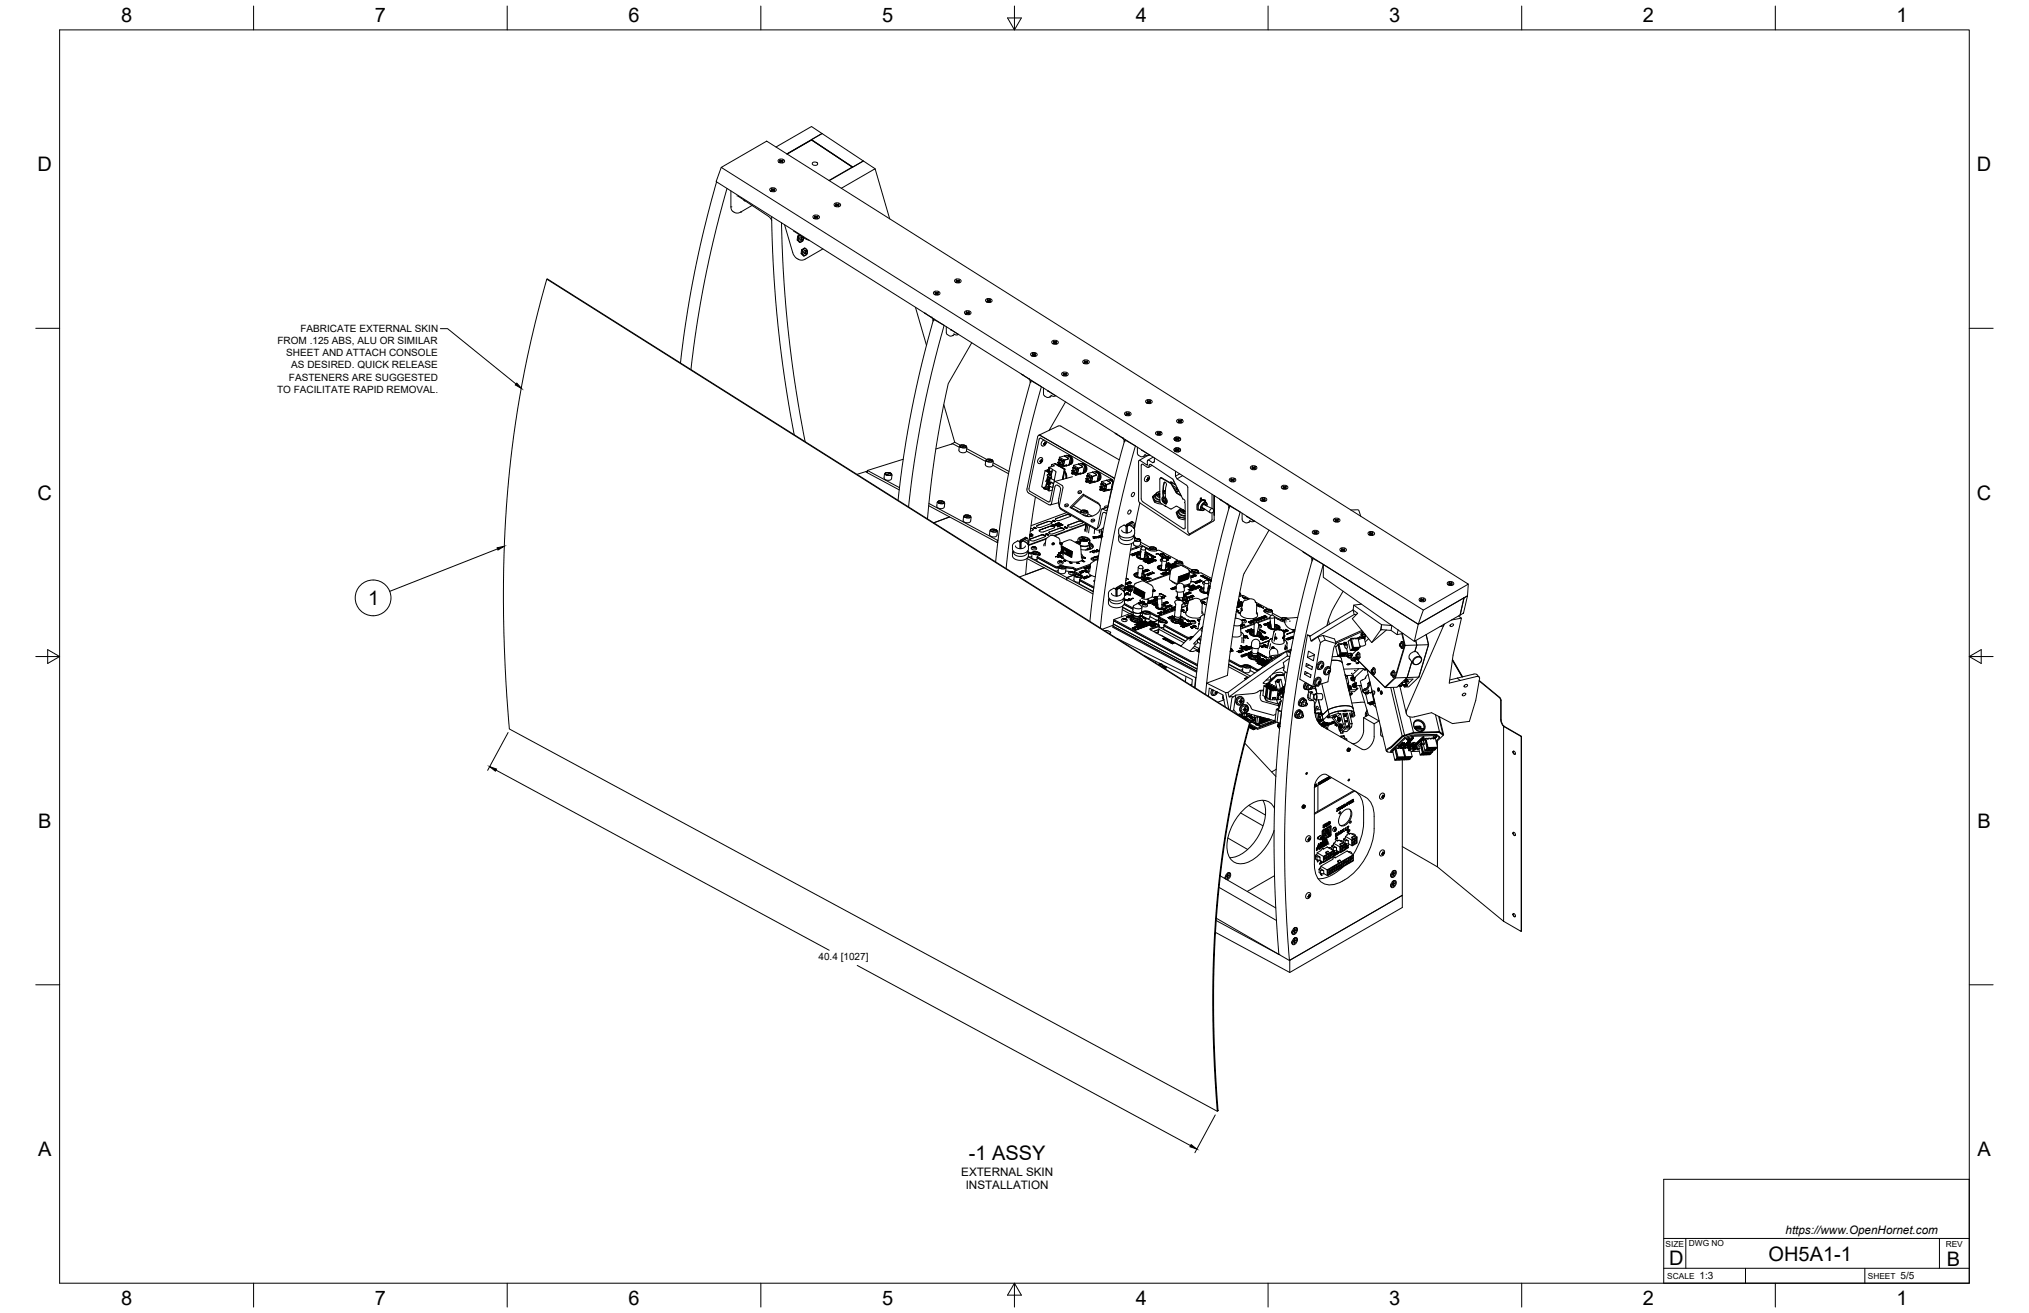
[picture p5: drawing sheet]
<svg xmlns="http://www.w3.org/2000/svg" width="864mm" height="559mm" viewBox="0 0 864 559" stroke-linecap="round" stroke-linejoin="round" font-family="sans-serif">
<defs><g id="words">
<g font-size="8.5">
<text x="51.6" y="9.4">8</text>
<text x="159.5" y="9.4">7</text>
<text x="267.5" y="9.4">6</text>
<text x="375.4" y="9.3">5</text>
<text x="483.4" y="9.4">4</text>
<text x="591.3" y="9.4">3</text>
<text x="699.3" y="9.4">2</text>
<text x="807.2" y="9.4">1</text>
<text x="16" y="72.9">D</text>
<text x="841.4" y="72.9">D</text>
<text x="16" y="212.6">C</text>
<text x="841.4" y="212.6">C</text>
<text x="156.7" y="257.5">1</text>
<text x="16.2" y="352.3">B</text>
<text x="841.7" y="352.3">B</text>
<text x="16.2" y="492">A</text>
<text x="412.3" y="493.7">-1 ASSY</text>
<text x="841.7" y="492">A</text>
<text x="710.4" y="538.4">D</text>
<text x="752.8" y="536.7">OH5A1-1</text>
<text x="828.7" y="538.8">B</text>
<text x="51.6" y="555.5">8</text>
<text x="159.5" y="555.5">7</text>
<text x="267.5" y="555.5">6</text>
<text x="375.4" y="555.4">5</text>
<text x="483.4" y="555.5">4</text>
<text x="591.3" y="555.5">3</text>
<text x="699.3" y="555.5">2</text>
<text x="807.2" y="555.5">1</text>
</g>
<g font-size="5">
<text x="409.1" y="500.4">EXTERNAL SKIN</text>
<text x="411" y="506.2">INSTALLATION</text>
<text x="760" y="525.2">https://www.OpenHornet.com</text>
</g>
<g font-size="4.3">
<text x="127.9" y="141.4">FABRICATE EXTERNAL SKIN</text>
<text x="118.1" y="146.6">FROM .125 ABS, ALU OR SIMILAR</text>
<text x="121.8" y="151.7">SHEET AND ATTACH CONSOLE</text>
<text x="123" y="161.9">FASTENERS ARE SUGGESTED</text>
<text x="124" y="156.8">AS DESIRED. QUICK RELEASE</text>
<text x="117.9" y="167.1">TO FACILITATE RAPID REMOVAL.</text>
<text x="348.4" y="408.8">40.4 [1027]</text>
<text x="723.4" y="544.5">1:3</text>
<text x="809" y="544.5">5/5</text>
</g>
<g font-size="3.5">
<text x="708.9" y="530.9">SIZE</text>
<text x="718.9" y="530.5">DWG NO</text>
<text x="828.2" y="530.9">REV</text>
<text x="709.6" y="544.2">SCALE</text>
<text x="795" y="544.2">SHEET</text>
</g>
</g></defs>
<!-- layer: Visible -->
<g fill="none" stroke="#000" stroke-width=".43">
<path d="M349.9 56.8l17.6 11.7-4.5 2.6-17.6-11.5M349.9 56.8l-4.5-3-15.1 8.8M349.9 56.8l-4.5 2.6M349.9 56.8l-15 8.7M305 77.4l-5.3 20.2-4 17.9-3.8 21.7-2.3 17.3M307 71.2l-2.2 6.1 298.9 188.4-1.7 7.3-6.9-4.9M307 71.2l19.3-11.1 298.6 188.5-19.1 11.1zM331.3 68.1a1.4 1.4 0 0 1 1.6-.5 1.4 1.4 0 0 1 .9 1.4 1.4 1.4 0 0 1-1.6 .4 1.4 1.4 0 0 1-.9-1.3zM332 68.7l.1 .3M332.1 68.2l.4 .6 .5-.5M332.1 69h.1M332.1 68.1l.9 .1"/>
<path d="M332.1 69l.9 .1M332.1 68.1v.1M332.1 68.2l-.2 .1M332.1 68.1l-.3 .2 .3 .3-.3 .3 .3 .1M332.1 68.6l.1 .4M332.3 68.3v.3M332.5 68.3v.5M332.8 68.3v.3M332.9 68.6v.4M333 68.3l.2 .1M333 69.1h.1M333 68.2v.1"/>
<path d="M333 68.8v.2M333 68.2l.3 .1-.4 .3 .4 .3-.3 .2M335 65.6l10.4-6 17.4 11.6M335 65.6l10.4-6 17.4 11.5-10 5.7M345.8 69.3a1.24 1.24 0 0 1 1.3-.3 1.24 1.24 0 0 1 .9 1 1.24 1.24 0 0 1-1.3 .4 1.24 1.24 0 0 1-.9-1.1zM372.5 71.8l-5-3.3-14.5 8.4M309.4 80.2l-4.7 17.8-4.6 20.3-3.6 20.5-2.4 18.5M311.1 81.3l.2 7.9 1.7 1.4 1.2 .1 1-.4M311.1 88h.1M313.7 83.4l13.5 8.7 1.3 1.7M315.2 90.3h.1M316.7 85.2l.3 .3"/>
<path d="M317 85.4l.3 .2M320.1 87.4l-4.8 2.9M327.7 80.3a1.4 1.4 0 0 1 1.6-.5 1.4 1.4 0 0 1 1 1.4 1.4 1.4 0 0 1-1.6 .5 1.4 1.4 0 0 1-1-1.4zM328.4 92.2l1.1 26.6 1.7 20.3 3.1 24.4 3.7 21.5M328.5 81.3h.1M328.5 80.3l1 .1M328.5 81.3h1M328.5 80.3v.2M328.5 81v.3M328.5 80.4l-.2 .1 .3 .3-.3 .3 .2 .2M328.5 80.5l.5 .5 .5-.5M328.5 80.5h-.2"/>
<path d="M328.6 80.8v.4M328.8 80.5l-.1 .3M329 80.6v.4M329.2 80.5v.4M329.4 80.9l-.1 .3M329.5 80.5l.2 .1M329.5 80.4v.1M329.5 81l-.1 .3M329.5 80.4l.2 .2-.3 .3 .3 .3-.2 .1M329.6 81.3h-.1M332.6 94.8l.8 20.8 2 24.8 3 23.1 4.3 24.5M333.9 95.7l3.5 11.9a4.6 4.6 0 0 0 3.1 3l1.1 .1 1.1-.4 7.5-4.4"/>
<path d="M337.8 98.5l5.1 3.2 1.5 .5M340.3 100l-.8 .5-.2 1.7 1.2 1M346.1 91.9a1.4 1.4 0 0 1 1.6-.5 1.4 1.4 0 0 1 1 1.4 1.4 1.4 0 0 1-1.6 .5 1.4 1.4 0 0 1-1-1.4zM346.9 92.9h.1M346.9 92h1M346.9 92.9h1M346.9 92v.1M346.9 92.6v.3M346.9 92l-.2 .1 .3 .3-.4 .3 .3 .2M346.9 92.1l.5 .5M346.9 92.1h-.2M347 92.4v.4"/>
<path d="M347.2 92.1l-.1 .3M347.4 92.2v.4M347.6 92.2v.3M347.8 92.5l-.1 .3M347.9 92.1l-.5 .5M347.9 92.1l.2 .1M347.9 92v.1M347.9 92.6l-.1 .3M347.9 92l.2 .2-.3 .3 .3 .3-.2 .1M348 92.9h-.1M355.1 86.7a1.4 1.4 0 0 1 1.6-.4 1.4 1.4 0 0 1 1 1.3 1.4 1.4 0 0 1-1.6 .5 1.4 1.4 0 0 1-1-1.4zM355.9 87.7h.1"/>
<path d="M355.9 87.4v.3M355.9 86.8l.5 .7M355.9 86.8h.9M355.9 86.9l-.2 .1M355.9 86.8l-.2 .1 .3 .3-.4 .3 .3 .2M356 87.2v.4M356.1 87v.2M356.4 87l-.1 .5M356.6 87v.3M356.8 87.3l-.1 .3M356.8 86.9l.2 .1M356.8 86.9l-.4 .6"/>
<path d="M356.8 86.8v.1M356.9 87.4l-.1 .3M356.9 86.8l.2 .2-.3 .3 .3 .3-1.2 .1M358.1 80.1l14.4-8.3 6.2 21.3M232.7 118.8l299.1 188.8M339.3 102.2h.3M339.5 100.5h.3M339.6 102.2l.9 1M339.7 101.4l-.1 .8M339.8 101.4a1.13 1.13 0 0 0 .2 1.2 1.13 1.13 0 0 0 1.2 .2M339.8 100.5l.7-.4-.8 1.3zM340.7 102.2h.6"/>
<path d="M340.9 100.8l.6 .1M341 107.9l.2 .1M341 100.8a.67 .67 0 0 0-.7 .6 .67 .67 0 0 0 .6 .8M341.2 106.3h.3M341.2 102.8l-.7 .4M341.2 108l1 .9M341.4 107.1l-.2 .9M341.4 107.1a1.13 1.13 0 0 0 .3 1.2 1.13 1.13 0 0 0 1.2 .3M341.9 101v.7M341.9 101.7l-.7 1.1M341.9 101.7l-.2 .8-.5 .3M341.9 101.1v.6"/>
<path d="M341.9 108.9h.3M342.1 106a.78 .78 0 0 0-.7 1.1M342.1 106a.56 .56 0 0 1 .6-.4 .56 .56 0 0 1 .5 .5M342.1 106l-.7 1.1M342.1 106l1.1 .1M342.4 108h.6M342.6 106.6l.6 .1M342.6 105.6l-1.4 .7-.2 1.6 1 1M342.7 106.6a.67 .67 0 0 0-.7 .6 .67 .67 0 0 0 .6 .8M342.9 108.6l-.7 .3M343.2 106.1l.4 .5v.8M343.2 106.1l.4 1.3"/>
<path d="M343.6 107.4l-.2 .8-.5 .4M343.6 107.4l-.7 1.2M406.4 119.1a1.4 1.4 0 0 1 1.6-.5 1.4 1.4 0 0 1 .9 1.4 1.4 1.4 0 0 1-1.5 .5 1.4 1.4 0 0 1-1-1.4zM407.2 119.8v.3M407.2 119.3l.4 .5M407.2 119.2h1M407.2 119.2v.1M407.2 119.3h-.2M407.2 119.2l-.3 .1 .4 .3-.4 .3 .3 .2M407.3 119.6v.4M407.4 119.3v.3M407.7 119.4l-.1 .4"/>
<path d="M407.9 119.3v.4M408.1 119.7l-.1 .3M408.1 119.3l.2 .1M408.1 119.3l-.5 .5M408.2 119.2l-.1 .1M408.2 119.8l-.1 .3M408.2 119.2l.2 .2-.3 .3 .3 .3-.2 .1M389.6 130.8l4.7 16.1M393.5 133.2l.2 .1M393.7 133.4h.1M393.7 133.4l2.6 1.6M396.3 135h.1"/>
<path d="M396.3 135l.6 .6 .3 1M397.2 136.4h.1M397.4 135.9l4.4 2.6-5.3 20.2-3.7 16.7-3.8 21.8-2.3 18.5M397.4 124.3a1.4 1.4 0 0 1 1.6-.5 1.4 1.4 0 0 1 .9 1.4 1.4 1.4 0 0 1-1.5 .5 1.4 1.4 0 0 1-1-1.4zM397.6 135.8l-5.3 19.1-3.9 17.8-3.8 21.7-2.4 18.5M398 125.1l.2 .1M398.2 124.4l.4 .6 .5-.5M398.2 125.3h.1M398.2 125.3h1M398.2 124.4h1M398.2 125v.3M398.2 124.3l-.2 .2 .3 .3-.3 .3"/>
<path d="M398.2 124.4l-.2 .1M398.3 124.8v.4M398.4 124.5v.3M398.7 124.6v.4M398.9 124.5v.3M399.1 124.8l-.1 .4M399.2 124.5l.1 .1M399.2 124.4l-.1 .1M399.2 124.4l.2 .1M399.4 124.6l-.3 .2 .3 .4-.2 .1v-.3M402.8 139l.2 3.2 1.5 .9 1.8-.8M407.2 120.1h.1"/>
<path d="M407.2 120.1h1M408.2 120.1h-.1M410.6 132.6a1.4 1.4 0 0 1 1.6-.4 1.4 1.4 0 0 1 .9 1.3 1.4 1.4 0 0 1-1.5 .5 1.4 1.4 0 0 1-1-1.4zM411.4 132.8l.4 .6 .5-.6M411.4 133.6h.1M411.4 132.7l.5 .2 .5-.2M411.4 133.6l.5-.2 .4 .2M411.4 132.7v.1M411.4 132.8l-.2 .1M411.4 132.7l-.2 .1 .3 .3-.4 .3 .3 .2v-.3M411.5 133.1v.4M411.6 132.8v.4"/>
<path d="M411.9 132.9l-.1 .5M412.1 132.9v.3M412.3 133.2l-.1 .3M412.3 132.8l.2 .1M412.4 132.7l-.1 .1M412.4 133.3l-.1 .3M412.4 132.7l.2 .2-.3 .3 .3 .3M412.4 133.6h-.1M412.6 133.5l-.2 .1M419.6 127.5a1.4 1.4 0 0 1 1.6-.5 1.4 1.4 0 0 1 .9 1.3 1.4 1.4 0 0 1-1.6 .5 1.4 1.4 0 0 1-.9-1.3zM420.4 127.5l.5 .2 .4-.2M420.4 128.4l.5-.2 .4 .2"/>
<path d="M420.4 128.1v.3M420.4 127.5v.1M420.4 127.5l-.3 .1 .4 .4-.4 .2 .3 .2M420.4 127.6l.4 .6 .5-.6M420.4 127.6l-.2 .1M420.5 128v.3M420.6 127.7v.3M420.9 127.7l-.1 .5M421.1 127.7v.3M421.2 128v.3M421.3 128.4h.1M421.3 127.6l.2 .1"/>
<path d="M421.3 127.5v.1M421.3 128.1v.3M421.4 127.5l.2 .2-.4 .3 .4 .3-.2 .1M404.6 140.3h.1M404.6 140.3l3.2 1.9M405.4 142.8h.1M405.9 142.1l1 .5 1.1-.3M413.6 145.9l-10 17.3-3.4 16.7-1.9 11.6-1.8 12.7-1.7 16.6M434.7 159.2l3.2 2.1 .6 1.5M435 159.4h.1M438.8 150.4a1.4 1.4 0 0 1 1.6-.4 1.4 1.4 0 0 1 .9 1.3 1.4 1.4 0 0 1-1.6 .5 1.4 1.4 0 0 1-.9-1.4zM439.5 151.4h.1"/>
<path d="M439.5 150.5h1M439.5 151.4h1M439.5 150.5l.1 .1M439.5 151.1v.3M439.6 150.5l-.3 .1 .4 .3-.4 .3 .3 .2M439.6 150.6l.4 .5M439.6 150.6l-.2 .1M439.7 150.9v.4M439.8 150.6v.3M440 150.7v.5M440.3 150.6v.4M440.4 151v.3"/>
<path d="M440.5 150.6l-.5 .5M440.5 150.6l.2 .1M440.5 150.5v.1M440.5 151.1v.3M440.5 150.5l.3 .2M440.6 151.4h-.1M440.8 150.7l-.4 .3 .4 .3-.3 .1M447.8 145.2a1.4 1.4 0 0 1 1.6-.4 1.4 1.4 0 0 1 .9 1.3 1.4 1.4 0 0 1-1.6 .5 1.4 1.4 0 0 1-.9-1.4zM448.5 145.9v.3M448.5 145.4l.5 .5M448.5 146.2h.1M448.5 145.3l1 .1"/>
<path d="M448.5 146.2h1M448.5 145.3v.1M448.5 145.4l-.1 .1M448.6 145.3l-.3 .1 .3 .3-.3 .3 .3 .2M448.6 145.7v.4M448.8 145.4l-.1 .4M449 145.5v.5M449.3 145.5v.3M449.4 145.8l-.1 .3M449.5 145.4l.2 .1M449.5 145.4l-.5 .5M449.5 145.9v.3"/>
<path d="M449.5 145.3l.2 .2-.3 .3 .4 .3-.3 .1M452 158.8a1.4 1.4 0 0 1 1.6-.5 1.4 1.4 0 0 1 .9 1.4 1.4 1.4 0 0 1-1.6 .4 1.4 1.4 0 0 1-.9-1.3zM452.5 158.9l.3 .4-.3 .2 .3 .2M452.7 159.4l.1 .3M452.8 158.9l.4 .6M452.8 159.7h.1M452.8 158.8h.9M452.8 159.7h.9M452.8 158.8v.1M452.8 158.9l-.2 .1M452.8 158.8l-.3 .1M452.8 159.3l.1 .3"/>
<path d="M453 159l-.1 .3M453.2 159v.5M453.5 159v.3M453.6 159.3v.3M453.7 158.9l.2 .2M453.7 158.9l-.5 .6M453.7 158.8v.1M453.7 159.4v.3M453.7 158.8l.3 .2-.4 .3 .4 .3-.3 .1M453.8 159.7h-.1M461 153.6a1.4 1.4 0 0 1 1.6-.5 1.4 1.4 0 0 1 .9 1.4 1.4 1.4 0 0 1-1.6 .4 1.4 1.4 0 0 1-.9-1.3zM461.7 154.5h.1"/>
<path d="M461.7 154.5h1.1M461.7 153.6l1 .2M461.7 153.6l.1 .1M461.7 154.2v.3M461.7 153.6l-.2 .2 .3 .3-.3 .2 .2 .2M461.8 153.7l.4 .6M461.8 153.7l-.2 .1M461.8 154.1l.1 .4M462 153.8l-.1 .3M462.2 153.8v.5M462.5 153.8v.3M462.6 154.1l-.1 .4"/>
<path d="M462.7 153.8l-.5 .5M462.7 153.8l.2 .1M462.7 153.7l.3 .1-.4 .3 .4 .3-.3 .2v-.3M401.7 172.2l4.7 16M437.7 161.1h.1M438.5 162.6h.1M438.8 162l-5.1 19.2-3.8 17.2-3.6 20.2-2.5 20.5M439 161.9l-.2 .1 4.5 2.6-4.8 18-4.2 18.5-3.3 19.1-2.8 21.8M444.1 165.1l.3 3.2 1.4 .9 1.9-.8M446 166.5h.1M446 166.5l3.4 1.9-1.1 .3-1-.5M446.7 169h.1"/>
<path d="M453.5 171l-6.9 12.1M478.8 175.6a1.4 1.4 0 0 1 1.6-.4 1.4 1.4 0 0 1 .9 1.3 1.4 1.4 0 0 1-1.6 .5 1.4 1.4 0 0 1-.9-1.4zM479.3 175.9l.3 .2-.3 .3 .2 .2M479.5 176.6h.1M479.5 176.6l1 .1M479.5 176.3v.3M479.5 175.7l-.2 .1M479.5 175.7h1M479.5 175.7v.1M479.5 175.8l-.2 .1M479.6 176.1v.5M479.8 175.9l-.1 .3"/>
<path d="M480 175.9v.5M480.3 175.9v.3M480.4 176.2l-.1 .4M480.5 175.8l.2 .1M480.5 175.7l-.5 .7-.5-.6M480.5 176.6h.1M480.5 175.7l.2 .2-.3 .3 .3 .3-.2 .1M480.5 176.3v.3M487.7 170.5a1.4 1.4 0 0 1 1.6-.5 1.4 1.4 0 0 1 1 1.4 1.4 1.4 0 0 1-1.6 .4 1.4 1.4 0 0 1-1-1.3zM488.3 170.7l.3 .3-.3 .2 .2 .2M488.5 170.6l.5 .6M488.5 171.4h.1"/>
<path d="M488.5 170.5l1 .1M488.5 171.4l1 .1M488.5 170.5v.1M488.5 171.1v.3M488.5 170.5l-.2 .1M488.5 170.6l-.2 .1M488.6 171v.4M488.7 170.7v.3M489 170.8v.4M489.2 170.7v.3M489.4 171l-.1 .4M489.5 170.6l-.5 .6"/>
<path d="M489.5 170.6l.2 .2M489.5 170.6h.1M489.5 171.2l-.1 .3M489.5 170.5l.2 .2-.3 .3 .3 .3-.2 .1M489.5 171.4v.1M500.9 178.8a1.4 1.4 0 0 1 1.6-.5 1.4 1.4 0 0 1 .9 1.4 1.4 1.4 0 0 1-1.5 .5 1.4 1.4 0 0 1-1-1.4zM501.7 179.7h.1M501.7 178.8l1 .1M501.7 179.7l1 .1M501.7 178.8v.1M501.7 179.5v.2M501.7 178.8l-.2 .2 .3 .3-.3 .3 .2 .1"/>
<path d="M501.7 178.9l.5 .6M501.7 178.9l-.2 .1M501.8 179.3v.4M501.9 179v.3M502.2 179.1v.4M502.4 179v.3M502.6 179.3l-.1 .4M502.6 179l-.4 .5M502.7 179l.2 .1M502.7 178.9l-.1 .1M502.7 179.5l-.1 .3M502.7 178.9l.2 .1"/>
<path d="M502.8 179.8h-.2M502.9 179l-.3 .3 .3 .4-.2 .1M384.4 195.5l-15.2 4.7M406.4 188.2l2.4 1.3M406.4 188.2l-1.4 .8M408.3 190.3l-2.8-1.5-7.2 2.3M408.5 189.9a1.92 1.92 0 0 1 2.8 .3M408.7 190.1l.2 .3M408.8 189.6a1.93 1.93 0 0 1 2.5 .6 1.89 1.89 0 0 1-2.7-.4zM408.9 190.3l.1 .1M409.1 190.4l.1 .1M409.1 190.4l1.9-.7 .2 .2a1.34 1.34 0 0 1-2.1 .5z"/>
<path d="M409.2 189.4l-.8 .5-.1 2.2 .7 .5 1.2 .1 .7-.2 .5-.6M410.7 189.6l-.1 .3M410.7 189.6l-1.8 .7M410.7 189.6a1.34 1.34 0 0 0-2 .5l.2 .2M410.8 189.6l.7 .8-.1 1.5M411.1 190.4l-.2 .2M411.3 192l8.2 4.4M411.5 190.9l8.5 4.7M419.8 195.9a1.92 1.92 0 0 1 2.8 .3M419.9 196.2l.2 .2M420 195.6a1.93 1.93 0 0 1 2.5 .7 1.89 1.89 0 0 1-2.7-.5zM420.1 196.3l.1 .1"/>
<path d="M420.4 196.4a1.34 1.34 0 0 0 2-.4l-.2-.2-1.8 .7M420.4 195.4l-.9 .7-.1 1.6 .4 .7 1.1 .3 1-.1 .6-.5 .2-1.7-.7-.8M422 195.6l-.2 .3M422 195.6l-1.9 .7M422 195.6a1.34 1.34 0 0 0-2.1 .5l.2 .2M422.3 196.4l-.2 .2M422.6 198l6.7 3.6M422.7 197l6.8 3.6M441.6 185.9l-4.5 22.2 .2 1.2 .5 .5M442.1 195.2l.8-.5 .8 .5-.1 1.1-.9 1-.6-.1-.5-.5zM442.5 185.2l-.5 .1-.4 .6M442.6 196.3l.4 .2"/>
<path d="M442.8 185.3l-.3-.1 31.6 18.3M442.9 196.5h.1M442.9 196.2l-.3 .2 .3 .1M443 196.7l.1 .2M443 196.2h-.1M443 196.5v.1M443 196.7l-.1 .2M443 196.7h.1M443 186.5l30.5 17.7 .2 .9-2.4 11.8-.5 .4-1.6-.8-.4 .3-1.6 7.6-.3 .5M443 186.5h-.4l-.3 .4-4.4 21.4 .5 .8 7.8 4.5M443.1 196.1l-.2 .1M443.1 196.1h.1"/>
<path d="M443.1 196.9h-.2M443.1 196l.5 .3M443.1 195.9l.3 .1M443.1 195.9v.2M443.1 195.9v.1M443.2 196.6l-.1 .2M443.2 196.6h.1M443.3 196.4l-.1 .2M443.3 196.4v.1M443.4 195.9l-.1-.3-.2 .3M443.4 195.9v.1M443.4 195.9h.1"/>
<path d="M443.4 196h.1M443.4 196.3v.1M443.4 196.3l-.1 .1M443.5 196h.1M443.5 196l.1 .2M443.6 196.2l-.2 .1M444.1 188.8l.4 .3M444.4 187.3l-1.2 1.2 .2 1.2 .7 .2 .7-.4 .5-1.7M444.4 189h.1M444.4 189l.1 .1M444.5 188.7l-.4 .2 .3 .1M444.5 189.3l.1 .1"/>
<path d="M444.5 188.7h.1M444.5 189.1h.1M444.5 189.2h.1M444.5 189.1l-.1 .4M444.6 188.7h-.1M444.6 188.7h.1M444.6 189.4l-.2 .1M444.6 188.5l.3 .1M444.7 188.5l-.1 .1M444.7 188.5l.4 .3M444.7 189.1l-.1 .3M444.8 189.1h-.1"/>
<path d="M444.9 188.4l-.1-.3-.1 .4M444.9 188.4v.2M444.9 188.4h.1M444.9 188.6h.1M444.9 188.9h.1M444.9 188.9l-.2 .2M445 188.6h.1M445.1 188.8l-.2 .1M445.2 188.5l-.1 .3M445.2 188.5l-.2 .1M445.9 200v.5l1.1 .1M446.4 198.9l.4 .2-.2 .7"/>
<path d="M446.4 198.9l-.2 1M446.8 199.1l1.1 .7M446.8 199.7l-2 .6M446.9 199.1l-.2 .6M447.8 197.7l1 .6-2.4 .6M447.8 197.7l-.4 .9M448.9 197.4l-1.2 .3M448.9 197.4l1.1 .6M449.3 197.3l-.4 .1M449.3 197.3l.9 .5M450.3 197.9h.7zM450.4 196.8h.7z"/>
<path d="M450.4 197.4l-.1 .1M450.5 197.1l-.2 .7M450.5 197.1l.2 .1M450.5 197.1h.1M450.5 195.5l.5 .5v-.2M450.6 196.9h.3M450.6 198v.1M450.6 198.3l2.4 1.5-.8 4.2M450.7 196.9h.1M450.7 198h-.2M450.7 197.2h.1M450.7 197.3l.9 .5"/>
<path d="M450.7 195.6h.8zM450.7 195.9l-.1 .8M450.7 197.8v.2M450.8 196.7v.1M450.9 198.2l2.4 1.5-.8 4.3M450.9 194.6v.9M450.9 197.1l.8 .5M451 194.6l1.6 .9M451 197.6l-.9 .3M451 194.6h-.1M451 195.7h.1M451.1 195.7h.1"/>
<path d="M451.2 195.7h.1M451.2 195.7h-.2M451.2 196l.8 .3M451.2 196.5l-1 .3M451.2 195.5v.2M451.4 198.1l-.9 .3-.4-.5 .4 .2M451.4 195.3l-.9 .2 .5 .3M451.4 197.9l-.9 .5M451.5 195.9l.5 .3M451.5 181.4l24.9 14.3M451.5 181.4l-1.1-.1-8.3 4M451.6 197.7v.1"/>
<path d="M451.6 197.8h.1M451.7 197.7h-.1M451.7 196.9l-1.1 .3-.4-.4 .5 .2M451.7 197.6v.1M451.7 196.8l-1.1 .4M451.7 197.6h.1M451.7 197.7l-.1 .1M451.7 197.6l.1 .1M451.8 197.7h-.1M451.8 197.7h.1M451.9 195.8l-.9 .2M451.9 198.8h.1"/>
<path d="M451.9 195.6l-.9 .2M451.9 196.4h.1M452 196.2l-.1 .2M452 196.2h.1M452 196.2v.1M452 196.3l-.1 .1M452 196.2l.1 .1M452.1 196.3h-.1M452.1 196.3h.1M452.3 197.7l-.5 .1M452.3 197.6l.1 .2M452.4 197.8h.1"/>
<path d="M452.5 197.6h.1M452.5 197.8h.1M452.5 197.5l.1 .1M452.5 197.6h.2M452.5 197.9h.1M452.6 197.9l-.6 .1M452.6 195.5v.1M452.6 195.6l-.2 .7-.3-.1 .2 .4-.5 1.2 .1 1M452.6 197.6h.1M452.6 197.9l.1 .1M452.6 197.6l-.5 .1M452.6 196.3l-.5 .1"/>
<path d="M452.6 196.3h.1M452.6 196.2l.1 .2M452.6 197.8v.3M452.6 198.2h.1M452.7 198.2l-.7 .2M452.7 198.1l1.4-.2-.1 .3M452.7 196.4h.2M452.8 196.2h.1M452.8 196.4v.1M452.9 196.4l-.6 .2M452.9 196.2h.1M452.9 196.4l.1 .2"/>
<path d="M452.9 196.2l-.5 .1M452.9 196.5h.1M452.9 196.5l-.3 1.1M453 196.6l-.3 1M453 194.1l1-.3 1.6 .9M453 194.1l-2 .5M453 196l-.1 .2M453.1 194.1l1.6 .9M453.1 195.9l-.1 .1M453.1 194h.1M453.1 196l-.3 .2M453.1 195.8v.1"/>
<path d="M454 198.2l.1-.3-2.1 .5M454 198.2l-2.1 .6M454 193.8h.1M454 198.2h.1M454.2 193.9a2.02 2.02 0 0 1 2.2 1.4 2.02 2.02 0 0 1-1 2.4h-.4M454.5 193.8a2.04 2.04 0 0 1 2.1 1.5 2.04 2.04 0 0 1-1.1 2.4M454.7 195l-.1 .4-2.1 .5M454.7 195l-.1 .4-1.5 .5M455 198h.1M455 197.7v.2M455 197.7h.1M455.2 197.1h.1"/>
<path d="M455.3 197.4a1.78 1.78 0 0 0 .9-1.9 1.78 1.78 0 0 0-1.6-1.4 1.77 1.77 0 0 1 1.5 1.5 1.77 1.77 0 0 1-1 1.8M455.5 195.7l-.3 1.2M455.6 195a1.35 1.35 0 0 1-.4 2M455.6 194.7h.1M455.7 194.7l-.7 3.3-1 .2M456.5 199l.5 .5v-.2M456.7 199l.8 .1zM456.7 199.3l-.1 .8M457 198.1l-.1 .8M457 199.2h.1M457 199.1h.1M457.1 199.1h.1"/>
<path d="M457.2 199.1h.1M457.2 199.1l-.2 .1M457.2 199.4l.8 .4M457.2 200l-1 .2M457.2 198.9v.2M457.4 198.8l-.9 .2 .5 .3M457.5 199.3l.5 .3M457.9 199.2l-.9 .3M457.9 199l-.9 .3M457.9 199.8h.1M457.9 199.7v.1M457.9 199.6v.1"/>
<path d="M458 199.7h.1M458 199.6v.1M458 199.7v.1M458.6 199.7l-.5 .2M458.6 199.7l.1 .1M458.7 199.8l.1 .1M458.7 199.6l.1 .1M458.8 199.9h.1M458.8 199.6h.1M458.8 199.6l.2 .1M458.9 199.9l-.6 .2M458.9 199.6h.1"/>
<path d="M458.9 199.9l-.2 1.2M458.9 199.6l-.5 .1M458.9 199.9v.1M458.9 200l-.3 1M459 197.5l-2.1 .6 1.7 .9-.2 .7-.3-.1v1.5l-.3-.1 .1 1.2M459 197.5l1-.3 1.6 1M459 197.5l1.6 .9M459 197.5h.1M459.1 199.2l-.2 .4M460 197.2h.1M460.2 197.4a2.02 2.02 0 0 1 2.1 1.4 2.02 2.02 0 0 1-.9 2.3h-.4M460.6 197.5a1.81 1.81 0 0 1 1.6 1.4 1.81 1.81 0 0 1-.8 1.9"/>
<path d="M460.6 197.6a1.77 1.77 0 0 1 1.5 1.4 1.77 1.77 0 0 1-1 1.9M460.7 198.5l-.1 .3-2.1 .6M460.7 198.5l-.1 .3-1.4 .4-.3 .4M460.7 197.2l-.2 .1M460.7 198.4v.1M460.7 197.2a2.08 2.08 0 0 1 1.9 1.7 2.08 2.08 0 0 1-1.1 2.2M461.4 199.2l-.2 1.2M461.6 198.5a1.35 1.35 0 0 1-.4 2M461.6 198.2h.1M461.6 198.2l-.6 3.2-3.1 .9M474.6 184.3l3.3 2.2 .6 1.7M475 184.7h.1"/>
<path d="M477.7 186.4h.1M478.5 187.8h.1M478.7 187.2l4.6 2.6-5.4 20.3-4.1 19.1-3.4 20.7-2 17.4M479 187.1l-5 17.9-4 17.9-3.5 20.5-2.6 21.1M484.1 190.3l.2 3.3 1.6 .8 1.7-.7M485.7 198.1l.2 14.9 17.7 12M485.7 198.1l.2-.4 .4-.1 2.4 1.4 .4-.9M485.9 191.7h.1M485.9 191.7l3.5 2-1.1 .2-1.1-.5M486.7 194.2h.1M488.4 193.9l-3.6 2.1M489.1 198.1l.2-.4h.6l9.3 6.2 4.3 8.5a.91 .91 0 0 1 .7 1.4"/>
<path d="M490.4 198.1l-1.5 .8M490.8 194.6l-2.3 1.3M491.3 194.9v1.7l-.7 .3-1.7-1-.4 .1-.2 2-3.1-2-.6 .2v16.8l.6 1M491.3 196.5l-.7 .4M492 184a1.4 1.4 0 0 1 1.5-.5 1.4 1.4 0 0 1 1 1.4 1.4 1.4 0 0 1-1.6 .4 1.4 1.4 0 0 1-.9-1.3zM492.5 184.8l.2 .1M492.7 184.9h.1M492.7 184.9l1 .1M492.7 184.6v.3M492.7 184l-.2 .2 .3 .3-.3 .3M492.7 184.1l-.1 .1M492.8 184.5v.4"/>
<path d="M493 184.2l-.1 .3M493.2 184.3v.4M493.4 184.2v.3M493.6 184.5l-.1 .4M493.7 184.2l.2 .1M493.7 184.1l-1-.1 .5 .7M493.7 184.7l.1 .3M493.7 184.1l-.5 .6M493.7 184.1l.2 .1-.3 .3 .3 .3-.2 .2M499.8 191a1.4 1.4 0 0 1 1.6-.5 1.4 1.4 0 0 1 .9 1.4 1.4 1.4 0 0 1-1.5 .5 1.4 1.4 0 0 1-1-1.4zM499.9 186.4a1.4 1.4 0 0 1 1.5-.4 1.4 1.4 0 0 1 1 1.3 1.4 1.4 0 0 1-1.6 .5 1.4 1.4 0 0 1-.9-1.4zM500.3 191.1l.4 .4-.4 .3 .3 .1"/>
<path d="M500.3 186.5l.4 .4-.4 .3 .3 .1M500.5 191.1l.6 .6 .5-.6M500.5 191.6l.1 .3M500.6 191l-.2 .1M500.6 186.4l-.2 .1M500.6 191.9l.5-.2 .5 .3M500.6 191l.5 .2 .5-.2M500.6 186.5l.5 .6 .5-.6M500.6 187.3l.5-.2 .5 .3M500.6 186.4l.5 .2 .5-.2M500.6 187v.3M500.6 191l-.3 .1"/>
<path d="M500.6 191h.1M500.6 186.4h.1M500.6 186.4l-.3 .1M500.7 191.5v.4M500.7 186.9v.4M500.8 191.1v.4M500.8 186.5v.4M501.1 191.2v.5M501.1 186.6v.5M501.3 191.2v.3M501.4 186.6v.3M501.5 191.5l-.1 .4"/>
<path d="M501.5 186.9l-.1 .4M501.6 191.7v.3M501.6 187.1v.3M501.6 191l.3 .2M501.6 191v.1M501.6 186.4v.1M501.6 191.1l.2 .1-.3 .3 .4 .3M501.6 186.5l.2 .1M501.6 192h.1M501.6 187.4h.1M501.6 186.4l.3 .2-.4 .3 .4 .3-.3 .2M501.9 191.8l-.3 .2"/>
<path d="M532.3 198.6a1.4 1.4 0 0 1 1.6-.5 1.4 1.4 0 0 1 .9 1.4 1.4 1.4 0 0 1-1.5 .5 1.4 1.4 0 0 1-1-1.4zM532.8 198.8l.4 .3-.4 .3M532.8 199.4l.3 .2M533.1 198.8l.5 .5M533.1 199.6h.1M533.1 198.6l1 .1M533.1 199.6h1M533.1 198.6v.2M533.1 199.3v.3M533.1 198.7l-.3 .1M533.1 198.8h-.2M533.2 199.1v.4"/>
<path d="M533.3 198.8v.3M533.6 198.9l-.1 .4M533.8 198.8v.4M534 199.2l-.1 .3M534 198.8l-.4 .5M534.1 198.8l.1 .1M534.1 198.7l-.1 .1M534.1 199.3l-.1 .3M534.1 198.7l.2 .2M534.1 199.6h-.1M534.3 198.9l-.3 .3 .3 .3M534.3 199.5l-.2 .1"/>
<path d="M369.2 200.5l-.7 .2 .6 .3-.6-.3-3.7 1.2M369.2 200.2l13.6 7.3M369.2 200.2l-.1 1 13.6 7.3M376.7 201.6a1.92 1.92 0 0 1 2.8 .3M376.9 201.9l.2 .2M376.9 201.3a1.93 1.93 0 0 1 2.6 .7 1.89 1.89 0 0 1-2.8-.5zM377.3 202.1v.1M377.3 202.1l1.8-.6 .2 .2a1.34 1.34 0 0 1-2 .4zM377.3 201.1l-.8 .5-.2 1.8 .4 .6 1.2 .4 1.1-.2 .5-.5 .1-1.6-.7-.8M378.9 201.3l-1.8 .8M378.9 201.3l-.2 .3M378.9 201.3a1.34 1.34 0 0 0-2.1 .5l.3 .2"/>
<path d="M379.2 202.1l-.2 .2M395.3 215.2l29.2 15.7 .1-.9M395.4 214.3l29.2 15.7M399.1 213.6a1.92 1.92 0 0 1 2.8 .3M399.3 213.9l.2 .2M399.4 213.3a1.93 1.93 0 0 1 2.5 .7 1.89 1.89 0 0 1-2.8-.5zM399.5 214.1l.1 .1M399.8 213.2l-.9 .5-.2 1.8 .3 .5 .9 .4h1.2l.7-.3 .2-2.2a1.86 1.86 0 0 0-2.8-.3l.3 .4M401.2 213.7l.1-.3-1.8 .7M401.6 213.5l-1.8 .8M401.6 213.5l.2 .2a1.34 1.34 0 0 1-2.1 .5M401.7 214.2l-.3 .2"/>
<path d="M410.3 219.7a1.92 1.92 0 0 1 2.8 .3M410.5 219.9l.2 .2M410.6 219.4a1.93 1.93 0 0 1 2.5 .6 1.89 1.89 0 0 1-2.7-.4zM411 219.2l-.9 .6-.2 1.6 .5 .7 1 .4 1.1-.1 .6-.5 .2-1.8-.7-.7M412.5 219.4l-.1 .3M412.5 219.4l-1.8 .7M412.5 219.4a1.34 1.34 0 0 0-2 .5l.2 .2M440.7 211.5l-3 21.1M443.5 206.9l.8 1.2 1.1 .2M444.5 207.7l.8 .1zM444.6 207.8l.5 .1M445 207.9h.1"/>
<path d="M445.1 207.9h.1M445.3 204.5h.1M445.4 204.5l.5 .2-.4-.2M445.5 204.5l-.3 .5 1.7 1M445.5 208.3l.6 .4M445.6 205.5l-.1 .5M445.7 200.2l.1 .5 1.2 .2M445.7 204.4l.3 .1M445.8 205.9h-.1M445.9 201.9h.1M445.9 201.9l-.1 .6 1.6 .9 .2-.5M445.9 203l-.2 1 .3 .4"/>
<path d="M445.9 201.9l1.7 1M446 202.9l-.1 .1M446 200.8l-1.2-.5-1.4 6.6M446 200.3l.8 .1zM446.1 200.4l.5 .1M446.3 204.9h.1M446.3 203.1l-.1 .1M446.4 200.9h.1M446.4 200.9a.65 .65 0 0 0 .3 .9 .65 .65 0 0 0 .9-.3M446.4 201.3l.1 .5 .9 .5M446.4 207l-.1 .9-.8 .4 .7-.2M446.4 207h.1"/>
<path d="M446.5 206.9a.65 .65 0 0 0-.3-.9 .65 .65 0 0 0-.9 .3l-.2 .9-.9 .3 .5 .5 .8 .1M446.5 204.8l-.2-.1 .2 .1M446.5 200.4v.1M446.6 203.2l.7 .4-.7 .3 .1 .1M446.6 203.2h.1M446.6 203.8l-.7 .7 .3 .9M446.6 203.2l-.6 .2v1M446.6 204.3l-.3 .6M446.6 204.4h-.2M446.7 204l-.5 .5v.8l1.1-.2 1.2 .7M446.8 203.8a.43 .43 0 0 0-.6-.3 .43 .43 0 0 0-.1 .7M446.8 205.3l.2 .1"/>
<path d="M446.9 205.3l.1 .1M446.9 205.9h.1M446.9 206h.1M447 213.2l-.3 .4h-.5M447 205.4l-.1 .6M447 205.4v.4M447 205.5v.1M447 205.6l-.1 .3M447.2 205.2l1.2 .7M447.2 200.8l.2 .5-.4 .4-.4-.8M447.3 201.9l-.1 .1M447.4 203.4h.1"/>
<path d="M447.5 203.8l-.8 .2M447.5 201.5h.1M447.6 202.8l-.1 .6v-.4M447.8 200.4l-.8 .5 .7-.2-.2 .8M447.9 208.6l-1.4 .4M448.1 207.6h.1M448.4 205.9l-.3 1.7-1.2-.7-.4 2.1-.4-.3 .5-2.6-1.1-.6-.4 1.7 1.2 .7M448.4 205.9h.1M448.7 204.4v.7M449.3 205l2.7 1.5 .4 .8-1.4 8.5M449.3 200.6l-.6 3.8-2.7-1.5-.2 1.4M449.3 200.6l-1.4-.8-.5 2.5-1.1-.6 .1-.8"/>
<path d="M449.3 205h-.5l-.3 .4-1.6 7.8M450.2 206.5l.8 .6 .4 1-.7 4.1a3.6 3.6 0 0 0 .7 4.1l15.5 8.7M450.2 206.5l-.9 .1-.3 .6-1.4 7-.6 .7-9.3-5.1M450.5 214l-3.5 .9M450.8 215.4l.9 1.5 14.8 8.5 1.5 .2 1.7-1.1M452.6 203.3v.6M453.1 200.8l.6 1.5v1.3v-1.4l-.6-1.3M453.1 200.6l.7 1.4 .1 1.6M453.2 200.5l.7 1.4 .1 1.7M453.9 219.1l-4.4 1.6M453.9 218.2l-15.1 5.5M454.7 215.1h-.8l-.5 .5"/>
<path d="M455.4 215.9l5.7-5.6 6 3.5a3.1 3.1 0 0 1 1.1 3.1 3.1 3.1 0 0 1-2.3 2.4l-2.3 .6-1.5-.2zM455.7 219.6l-.5-.5h-1.3l1.1-.1 .7 .6-4.9 2-1.4-.3-.2-.4 .3-.2M456.2 216.1l2.5 1.3M456.2 215.9l-.1 .4M456.3 201.4h.7zM456.4 200.3h.7zM456.4 200.9h-.1M456.5 200.6l-.2 .7M456.5 200.6h.1M456.5 202.9l-7.6 2M456.5 201.5h.1M456.6 200.6l.1 .1"/>
<path d="M456.6 200.3l.1 .1M456.7 200.7h.1M456.7 200.6h.1M456.7 201.2l-.2 .3M456.7 200.7l.9 .5M456.8 215.3l3.6 2M456.8 200.1v.2M456.9 200.3l-.4 .1M456.9 201.7l1 .6M456.9 200.6l.7 .5M457 201.1l-.9 .2M457.4 201.6l-.9 .2-.4-.5 .4 .3"/>
<path d="M457.4 201.4l-.9 .4M457.6 201.2h.1M457.6 201.1v.1M457.6 200.4l-1 .3-.4-.5 .4 .3M457.7 201.1h.1M457.7 200.2l-1.1 .5M457.7 201.2h-.1M457.7 201l.1 .1M457.8 201.1l-.1 .1M457.8 201.1h.1M457.8 201.3l.5-.2 .2 .2M457.9 202.2h.1"/>
<path d="M458.4 201l.3 .1M458.5 201.3h.1M458.5 201h.1M458.6 201.3l-.6 .2M458.6 201v.1M458.6 201.3l.1 .2M458.6 201.5v.1M458.6 201l-.5 .1M458.6 201.6l.1 .1M458.6 201.3v.2M458.7 201.7l-.8 .1M458.7 201.5v.2"/>
<path d="M458.7 217.4l-.1 .4 .5-.2 .8 .4M458.7 217.4l-.5 .2M458.7 201.7l1.4-.4-.1 .4M460 201.7l.1-.4-2.1 .6M460 201.7h.1M460.1 217.6a1.92 1.92 0 0 1 2.8 .3M460.3 217.9l.2 .2M460.3 209.5l-.7-.1-.6 .6M460.4 217.3a1.93 1.93 0 0 1 2.5 .7 1.89 1.89 0 0 1-2.7-.5zM460.5 218l.1 .1M460.7 218.1l.1 .1M460.7 218.1l1.9-.6 .2 .2a1.34 1.34 0 0 1-2.1 .4z"/>
<path d="M460.7 219l2.6 .9-.4-.2M460.8 217.1l-.8 .5-.2 .9M461 201.4h.1M461 201.1v.1M461.1 201.2h-.1M461.1 210.3l.2 .6M461.1 201.1l-.1 .3M461.2 200.5h.1M461.4 200.9h-.1M462.3 204.8l.7 .1zM462.3 217.3l-.2 .3M462.3 217.3l-1.8 .7"/>
<path d="M462.3 217.3a1.34 1.34 0 0 0-2 .5l.2 .2M462.4 217.3l.7 .7-.2 1.6M462.4 203.7l.7 .1zM462.4 204.4h-.1M462.4 204l-.1 .7M462.4 204l.2 .1M462.4 204h.1M462.5 202.5l.4 .4 .1-.2M462.5 205h.1M462.6 204.1h.1M462.6 203.8h.1M462.7 218.1l-.3 .2"/>
<path d="M462.7 204.1h.1M462.7 204.1v.1M462.7 204.7l-.2 .3M462.7 202.8l-.1 .8M462.7 204.2l.9 .5M462.7 202.5h.7zM462.8 203.6v.2M462.9 203.8h-.4M462.9 201.5v.9M462.9 205.2l1 .5M462.9 204l.8 .6M462.9 219.6v.1"/>
<path d="M462.9 201.5l1.6 .9M463 204.5l-1 .3M463 202.6h.1M463 218.7l1.9 1M463.1 202.6h.1M463.2 202.6h-.2M463.2 202.9l.8 .3M463.2 203.4l-1 .3M463.2 202.4l-.1 .2M463.4 205l-.9 .3-.5-.5 .5 .3M463.4 202.2l-.9 .3 .5 .2M463.4 204.8l-.9 .5"/>
<path d="M463.5 202.8l.4 .3M463.6 203.8l-1 .3-.4-.4 .4 .3M463.6 204.7h.1M463.6 204.6v.1M463.6 204.5v.1M463.6 204.5l.1 .1M463.7 203.7l-1.1 .4M463.7 204.6l-.1 .1M463.7 204.7h-.1M463.7 204.6h.1M463.8 202.7l-.9 .2M463.9 202.5l-.9 .2"/>
<path d="M463.9 203.2v.1M463.9 203.1l.1 .1M464 203.2l-.1 .1M464 203.1v.1M464 203.2h.1M464 203.3h.8M464.3 204.6l-.5 .1M464.3 204.5l.3 .4M464.5 202.9l2.1-.6v-.4v.4l-1.4 .4-.3 .4M464.5 204.8h.1M464.5 202.5l-.5 .8 .3 .2-.2 1.1-.3-.1 .1 1.2M464.5 204.8l-.5 .1"/>
<path d="M464.5 204.5h.1M464.5 202.4l.1 .1M464.6 204.8l.1 .3 1.4-.3-.1 .3M464.6 204.5l-.5 .1M464.6 204.9l.1 .2-.8 .2M464.8 203.1h.1M464.8 203.3l.1 .1M464.8 203.3v.1M464.8 203.4l-.5 .1M464.9 203.4l-.4 1.1M464.9 203.1l-.5 .1M464.9 203.4l-.3 1.1"/>
<path d="M465 201l1-.3 1.6 .9M465 201l-2.1 .5M465 201h.1M465 201l1.7 .9M465.1 202.7l-.2 .4M466 205.2l-2.1 .5M466 205.1l.1-.3-2.1 .5M466 200.7h.1M466 205.1h.1M466.2 200.8a2.02 2.02 0 0 1 2.1 1.5 2.02 2.02 0 0 1-.9 2.3h-.4M466.6 200.7h-.1M466.7 200.7a2.1 2.1 0 0 1 1.9 1.6 2.1 2.1 0 0 1-1.1 2.3"/>
<path d="M466.9 204.9l-.9 .3M467 204.9h.1M467 204.6v.1M467.1 204.6l-.1 .2M467.3 204.3a1.77 1.77 0 0 0 .9-1.9 1.77 1.77 0 0 0-1.6-1.4 1.77 1.77 0 0 1 1.5 1.5 1.77 1.77 0 0 1-1 1.9M467.4 202.6l-.2 1.3M467.6 201.9a1.34 1.34 0 0 1-.5 2.1M467.6 201.6h.1M467.6 201.7l-.6 3.2M467.6 201.6v.1M468.2 208.3h.7zM468.3 215.3l-1-1-6-3.4-5.4 5.3"/>
<path d="M468.4 207.2h.7zM468.4 207.8h-.1M468.4 207.5l-.2 .7M468.4 207.5l.2 .1M468.5 207.5h-.1M468.5 205.9l.4 .5 .1-.2M468.5 208.4h.1M468.6 207.6h.1M468.6 207.2l.1 .1M468.7 207.6h.1M468.7 208.4h-.2M468.7 206.3l-.2 .7"/>
<path d="M468.7 207.6l.9 .5M468.7 208.2v.2M468.7 206h.7zM468.8 207.1v.1M468.9 207.2l-.4 .1M468.9 208.6l1 .6M468.9 207.5l.8 .4M468.9 205l1.6 .9M468.9 208l-.9 .2M468.9 205v.8M469 206.1h.1M469.1 206h.1"/>
<path d="M469.1 206.1h.1M469.2 206l-.3 .1M469.2 206.9l-1.1 .2M469.2 206.3l.8 .5 .6-.1M469.2 218.8l-.9 4.3-.8 1.4-.6 .4M469.2 205.8l-.1 .2M469.4 208.5l-.9 .2-.5-.5 .5 .3M469.4 205.7l-.9 .2 .5 .3M469.4 208.3l-.9 .4M469.5 206.2l.5 .4M469.6 208.1h.1M469.6 207.3l-1 .3-.5-.5 .5 .3"/>
<path d="M469.6 207.9v.1M469.6 208h.1M469.6 207.1l-1 .5M469.7 208.1h-.1M469.7 207.9v.1M469.7 208l-.1 .1M469.7 208v.1M469.8 206.1l-.9 .3M469.9 205.9l-.9 .3M469.9 209.1v.1M469.9 206.6v.1M469.9 206.7h.1"/>
<path d="M469.9 206.6h.1M469.9 206.5v.1M470 206.7h-.1M470 206.6v.1M470 206.7h.1M470.3 208l-.5 .2M470.3 208l.3 .3M470.3 216.2l1.2-.3-2.4 .7M470.5 208.2h.1M470.5 206l-.5 .8 .3 .2-.3 1-.2 .2 .1 .9M470.5 208.2l-.5 .2M470.5 208h.1"/>
<path d="M470.5 205.9h.1M470.6 208.2l.1 .1M470.6 208h-.6M470.6 206.7h.1M470.6 208.3v.2M470.6 208.6h.1M470.6 206.6l.3 .2M470.6 208.6l-.7 .1M470.7 208.4v.2l1.4-.4-.1 .4M470.7 207.8l-.1 .1M470.7 206.5l.1 .1M470.8 207.8l-.3 .2"/>
<path d="M470.8 206.8h.1M470.8 206.5h.1M470.8 206.6h.1M470.8 206.8l-.5 .2M470.9 206.8l-.1 1M470.9 206.5l-.6 .2M470.9 206.9l-.2 .9M470.9 206.8v.1M471 218.5l-1.2-.4-.6 .7M471 204.4l1-.2 1.6 .9M471 204.4l-2.1 .6M471 204.4l1.6 .9"/>
<path d="M471.1 206.1l-.2 .4M471.2 206.1l-.3 .5M471.5 215.6a.83 .83 0 0 0-1-.2 .83 .83 0 0 0-.4 .9M472 208.6l.1-.4-2.1 .6M472 204.1h.1M472 208.6h.1M472.2 204.3l.8-.1 .7 .4M472.5 204.2l1.1 .1M472.6 205.4l-.1 .4-2 .5M472.6 205.4l-.1 .4-1.3 .3M472.6 205.3v.1M472.9 208.4l-3 .8"/>
<path d="M472.9 208.3h.1M473 208.1v.2M473 208.1h.1M473.1 207.8h.1M473.2 207.4l-.1 .1M473.2 207.4h.1M473.3 207.1l-.1 .2M473.4 206.1v.3M473.5 205.4l.1 .1M473.6 205.1h.1M473.6 205.1l-.7 3.2M473.7 205l-1.2-.5 1.2 .6"/>
<path d="M473.9 203.3l.2 .2M474.1 203.4l.3 .3M480.4 217.3l.6-.3a.92 .92 0 0 1 .2 1.2 .92 .92 0 0 1-1.2 .4zM481.9 209.9l.6-.3a.92 .92 0 0 1 .2 1.2 .92 .92 0 0 1-1.1 .4zM485.2 214l-2.4 11.1M485.2 214l20.5 13.7M487.6 202.9l.8-.5 .7 .4a1.53 1.53 0 0 1-.4 1.8l-.7 .4-.8-.4-.1-.8zM488.3 204.1l.2 .2M488.5 204.3h.1M488.5 204.2h-.1M488.5 203.9l-.4 .2v.2l.3-.1M488.5 203.9h.1"/>
<path d="M488.5 204.3l.2 .1M488.5 203.7v.1M488.5 204.3v.3l.2-.2M488.5 203.7h.1M488.6 203.6l.2 .1M488.8 204.2h.1M488.8 204.2l-.1 .2M488.8 203.5v.1M488.8 203.6l-.1-.4-.2 .5M488.8 203.6v.1M488.8 203.7h.1M488.8 204.1v.1"/>
<path d="M488.8 204v.1M488.8 203.7l.3 .1M488.9 203.7h-.1M488.9 203.9l-.1 .1M488.9 203.7l.2-.2v.2M488.9 203.6h.1M488.9 203.9h.1M489.1 203.8l-.2 .1M490.6 211.3l.9 2.5 3.1 .7M491.5 213.8l.2-.3 2.1 .3M491.5 211.2v.4M491.5 213.5l-.6-1.7a.61 .61 0 0 1-.3-.7 .61 .61 0 0 1 .7-.4l.5-.4a1.67 1.67 0 0 0-.7 1.9 1.67 1.67 0 0 0 1.6 1.2l1.1 .3"/>
<path d="M491.7 210.6a1.75 1.75 0 0 0 2 2.3M492.2 210.2l.2 .9 1.3 .7M492.4 210.6l1 .6M492.6 209.5l-.5 .4a1.69 1.69 0 0 0-.2 1.9 1.69 1.69 0 0 0 1.8 .9M493 210.2l-.6 .6M493.1 209.8l-.2 .8 .5 .3M493.2 210.5h.1M493.2 210.1v.4M493.2 210.1v.1M493.2 210.2l.1 .1M493.2 210.3l.1 .1M493.2 210.2v.1"/>
<path d="M493.3 210.4h.1M493.3 210.3l-.1 .2M493.4 211.4l.3 .1M493.4 210.1l.2 .1zM493.5 210.5h.1M493.6 210.2l-.2 .7v-.7M493.6 209.9l-.5-.1 .3 .3M493.6 211.1l-.2 .3 .2-.1M493.7 209.1a1.16 1.16 0 0 0-1.2 .5 1.16 1.16 0 0 0-.1 1.2M494.4 203.5l3.9 2.3 2.7 4.3M494.4 203.5l-.5-.1-.2 .5v9.6l.7 .9 4.2 2.2M494.6 203.4l3.7 2.1"/>
<path d="M494.6 203.4l-.7 .1M494.7 211.7a1.59 1.59 0 0 1 1.6 .8 1.59 1.59 0 0 1-.1 1.8 1.85 1.85 0 0 1-1.5-2.6zM494.9 212.8l.5 .1 .1 .6-.5-.1zM494.9 213.2l.3-.3 .2 .4M494.9 213.2l.3 .3 .2-.2M495 212.2a1.03 1.03 0 0 1 1 .5 1.03 1.03 0 0 1 0 1.1M495 211.5l-.2 .1M495 211.5a1.65 1.65 0 0 1 1.6 1 1.65 1.65 0 0 1-.3 1.7M495.1 211.5a12.7 12.7 0 0 1 .5-6.3l.5 .2 .4 .7-.5 2.8 .1 2.9M495.1 209.8l.9 .3M495.1 209.6l.9 .3M495.2 209h.1"/>
<path d="M495.2 209v.3M495.2 213l-.3 .2M495.2 209v.1M495.2 209.1l.1 .2M495.3 209.3h.1M495.4 208.9h.1M495.4 213.3l-.2 .2M495.4 209.1v.1M495.5 208.8l-.4-.1 .3 .2M495.6 209v.1M495.6 215.1l.7 .4-.3-.2M495.7 205.2l-.1 .1a14.6 14.6 0 0 0-.4 6.2"/>
<path d="M495.8 213.8a.9 .9 0 0 1-.9-.6 .9 .9 0 0 1 .4-1.1 1 1 0 0 1 .5 1.7M496 208.9l-.9 .5M496.1 214.3l.3 .1M496.5 214.1l-.3 .4-.5-.3M497.9 205.4l.8-.2 1.6 .9M498.2 205.1l2.3 1.4M498.3 205.5l.5 .6M498.8 206.1l2.1 3.5 1.8 1.2M499.1 206.6l1.9 1.1M499.5 204.6l.2 .3M499.7 207.7l1.1 .6M500.2 208.6l.6 .7-.5-.7"/>
<path d="M500.3 202.7l.7 1.1 4 2.7M500.3 200.6v2.1M500.7 218l.9 2.5 2.8 .7M500.7 209.4l1-.4-.9 .6M500.8 208.3l.9 .5M500.8 208.1v.2M501 210.1l1.8 1M501 215.5l3.4 2M501 215.5h-.5l-1.9 1.1M501.1 207.7l-.3 .4 .7 .4M501.1 209.1l-.3 .2M501.6 217.9v.4"/>
<path d="M501.8 217.3a2 2 0 0 0 2.6 2.4M502.1 201.7l-1.8 1M502.3 210.1v.5M502.3 216.9v.3M502.3 217.2a1.87 1.87 0 0 0 2.1 1.4M502.5 216.4l-.4 .3a1.66 1.66 0 0 0-.1 1.8 1.66 1.66 0 0 0 1.6 .9h.8M502.5 217.3l1 .6M502.6 216.4l-.1 1.1M503 217l-.5 .5M503.1 216.7l-.1 .6 .5 .3M503.3 217.2h.1M503.3 216.9h.1"/>
<path d="M503.3 216.8v.4M503.3 216.9v.1M503.3 217h.1M503.3 202.4l-2.3 1.4M503.3 217l.1 .1M503.3 216.9l.1 .1M503.4 217.2h-.1M503.4 217v.2M503.5 218.1l1 .2M503.5 217v.6l.1-.5M503.6 217l.7 .7-.8 .4 .7-.5M503.6 217.2l.6 .3"/>
<path d="M504.3 213.8l.1 10.8M505 206.5l.6 1v18.6l.6 1M509.5 214.7l-.1 .6a1.37 1.37 0 0 0 .3 1.6 1.37 1.37 0 0 0 1.6 .3M509.8 214.8v2.2M510.5 216.7l.9 .5M511.2 212.6l-1.7 2.1 .3 .1 .7-.7 .9-1.3M511.6 215.8l3.4 2.4M511.7 215.9l.1 .6 .6-.1M511.7 216l-.1 .1M512.3 214.7l3.7 1.8M512.4 214.6l.5-.1 .2 .6M512.5 213.3l.8 .5"/>
<path d="M512.7 216.9l-.5 .3M512.7 216.9h-.2M512.9 216.7l-.2 .2M513.1 212.9l-1.9-.3h.6a.99 .99 0 0 1 1.3 1.1 1.5 1.5 0 0 0-1.6-.6 1.5 1.5 0 0 0-1.1 1.3 1.49 1.49 0 0 0-.6 1.5 1.49 1.49 0 0 0 1.3 1.2M513.3 215.2v-.3a.94 .94 0 0 0-1.1-.4 .94 .94 0 0 0-.5 1.1l.1 1.1 .8-.2M513.7 215.4a1.03 1.03 0 0 0-.5-1.5 1.03 1.03 0 0 0-1.4 .8 1.55 1.55 0 0 0 .1 2.5h.3M513.8 214.8a1.04 1.04 0 0 0-.9-1.2 1.04 1.04 0 0 0-1.2 .8 1.73 1.73 0 0 0 0 2.9l.5-.1M515.9 218.3l-.1 3-.5 .7M515.9 210.4v6M516.8 210.9v8.5zM516.8 210.9v10.4M519.1 212.4l3.1 2.1"/>
<path d="M519.6 212.8h.1M522.2 214.5h.1M522.2 214.5l.7 .7 .2 1.2M523.3 203.8a1.4 1.4 0 0 1 1.6-.5 1.4 1.4 0 0 1 1 1.4 1.4 1.4 0 0 1-1.6 .5 1.4 1.4 0 0 1-1-1.4zM523.4 215.3l4.5 2.6-5.3 20.2-3.7 16.9-2.6 14.8-2.7 20.9 8.8-3.3 2.7-20.2 4.1-22.2 10.9-19.4M523.6 215.2l-5.2 19.2-4.6 21.5-3 18.2-2.2 18.6M524.1 204.7h.1M524.1 204.7l1 .1M524.1 204.4v.3M524.1 203.8l-.2 .2 .3 .3-.3 .3 .2 .1M524.1 203.8l.5 .7M524.1 203.8l.9 .2"/>
<path d="M524.1 203.9l-.2 .1M524.2 204.3v.4M524.3 204v.3M524.6 204.1v.4M524.8 204v.3M525 204.3l-.1 .4M525 204l-.4 .5M525.1 204l.1 .1M525.1 203.9l.2 .1-.3 .3 .3 .4-.2 .1M525.1 204.5l-.1 .3M528.7 218.4l.2 3.3 1.4 .8 1.9-.7M530.5 219.8h.1"/>
<path d="M530.5 219.8l3.6 2M536.5 212.1a1.4 1.4 0 0 1 1.6-.4 1.4 1.4 0 0 1 .9 1.3 1.4 1.4 0 0 1-1.5 .5 1.4 1.4 0 0 1-1-1.4zM537.3 213.1h.1M537.3 213.1h1M537.3 212.8v.3M537.3 212.2l-.2 .1 .3 .3-.4 .3 .3 .2 .1-.5M537.3 212.3l-.2 .1M537.5 212.3v.3M537.8 212.4l-.1 .5M538 212.4v.3M538.2 212.7l-.1 .3M538.3 212.3l.2 .1"/>
<path d="M538.3 212.2h-1l.5 .7M538.3 212.8v.3M538.3 212.2l-.5 .7M538.3 212.2l.2 .2-.3 .3 .3 .3M538.5 213l-.2 .1M545.5 206.9a1.4 1.4 0 0 1 1.6-.4 1.4 1.4 0 0 1 .9 1.3 1.4 1.4 0 0 1-1.6 .5 1.4 1.4 0 0 1-.9-1.4zM546.3 207.9h.1M546.3 207h.9M546.3 207.9h.9M546.3 207v.1M546.3 207.6v.3M546.3 207l-.3 .1"/>
<path d="M546.3 207.1l.5 .6M546.3 207.1l.1 .4-.4 .2 .3 .2M546.4 207.5v.3M546.5 207.2v.3M546.8 207.2l-.1 .5M547 207.2v.3M547.2 207.5l-.1 .3M547.2 207.1l.2 .1M547.2 207l-.4 .7M547.2 207.6v.3M547.3 207l.2 .2-.3 .3 .3 .3-.3 .1M547.3 207.9h-.1"/>
<path d="M574.9 217h3.2l1.1 2.7M404.2 220l-6.8 2.5M410.9 220.2l.1 .1M410.9 220.2a1.34 1.34 0 0 0 2.1-.5l-.2-.2-1.9 .7M412.9 220.2l-.2 .2M421.6 225.7a1.92 1.92 0 0 1 2.8 .3M421.7 226l.2 .2M421.8 225.4a1.93 1.93 0 0 1 2.5 .7 1.89 1.89 0 0 1-2.7-.5zM421.9 226.1l.1 .1M422.1 226.3h.1M422.2 226.2l1.8-.6 .2 .2a1.34 1.34 0 0 1-2 .4zM422.2 225.2l-.9 .6-.1 1.7 .3 .6 1 .4h1.1l.7-.6 .2-1.7-.7-.8"/>
<path d="M423.8 225.4l-.2 .3M423.8 225.4l-1.9 .7M423.8 225.4a1.34 1.34 0 0 0-2.1 .5l.2 .2M424.1 226.2l-.2 .2M424.7 230.8l-.2 .1M424.8 229.9l-.2 .1M431.2 234.4l-.3 .6 .2 2.2 1.2 .9 1.9 .4 1.9-.3 1.2-.8 .4-.8-.2-2.2M431.4 234.7l.4 1.3 2.1 .8 2.6-.6 .6-.6 .1-.9M432.2 232.3l.5 .8 1.3 .4 1.6-.2 .8-1M434 230.7l-.8-.5-1.9 1.2-.4 .7v1.7l.6 1 1.1 .6 1.6 .2 1.9-.2 1.1-.7 .5-.7-.2-2.5-2-1.3-.9 .5v2.8M434 230.6l.1 .1M434.1 230.7v2.8"/>
<path d="M434.1 230.2v.2M434.4 230.3v3.2M434.4 230.2l-.3 .5M434.6 233.5h-.1M434.6 233.4h.1M434.7 230.5v.1M435.1 230.3l2.2-1.2-2.4 1.1-.2 .4M435.1 230.3l-.1 .2M436.1 230.5l.6-.4 .8 .2 .1 1.3M436.7 228.7l-2.3 1.5M436.7 228.7l-2.3 1.2-.5 .6M436.7 228.7l.2 .3"/>
<path d="M437.1 231l.1 .2M437.1 231h-.1M437.2 237.6l-.7 7M437.3 229.1l.4 1.7M437.3 231.4l.2 .1M437.4 231.4h-.1M437.4 231.4l.1-.2v.2M437.5 234.3v.2M437.5 231.5h.1M437.6 237l16.5 8.8-.1 1-16.8-9.1M437.7 236.8l.8 .3 .6-.2M437.7 234.8l1 .4a3.6 3.6 0 0 1 4.1 .5l-.2 .5-1.1 .7 7.8 4.2 .8 .1"/>
<path d="M437.7 235.4l1.2 .2M438.2 228.3l.2 .2M438.3 228.3l-.1 .2M438.4 227.7l-.1 .1M438.4 228h-.1M438.4 228l.8 .4-.9-.4M438.4 228l.8 .4M438.6 227.6l1 .1M438.6 227.8h.1M438.6 227.8l1 .2-1-.1M438.6 227.8l1 .2M439 233l1.6-.2 .6 .4v.5l-.7 .4-.9-.1-.6-.5z"/>
<path d="M439.2 227.3l-.8 .2M439.3 235.5l-.5 .1M439.5 232.8h.2M439.5 235.3a1.92 1.92 0 0 1 2.8 .3M439.7 235.6l.2 .2M439.7 232.7v.1M439.7 235a1.93 1.93 0 0 1 2.6 .7 1.89 1.89 0 0 1-2.8-.5zM439.7 233l-.2 .1 .2 .1M439.8 232.8h.1M439.8 232.9h-.1M439.8 225.5l-1.1-.6 1.1 .6-1.3 .6M439.8 232.9v.3"/>
<path d="M439.8 232.9h.1M439.9 235.8v.1M440 233.1l-.3 .1M440 232.7l-.5 .1M440 232.7h.1M440 233v.1M440.1 224.5h.6zM440.1 224.5v.3h.6M440.1 224.5l-.2 .1M440.1 235.9h.1M440.1 224.6l.6 .1M440.1 224.6h.1"/>
<path d="M440.1 235.9l1.8-.7 .3 .2a1.34 1.34 0 0 1-2.1 .5zM440.1 232.7h.1M440.1 233h.1M440.1 233l-.1 .1M440.2 232.7h.1M440.2 234.9l-.9 .6-.2 1.8 .7 .6 1.6 .2M440.2 233l.1 .1M440.2 224.7h.4zM440.3 232.7h.1M440.3 232.7l.2 .2M440.3 233.1h.1M440.5 232.9v.1"/>
<path d="M440.5 232.9h.1M440.5 232.8v.1M440.5 233l.3 .2-.5-.1M440.5 233h.1M440.6 232.9h-.1M440.7 224.6v.1M440.8 225h.1M440.7 224.9h.1M440.8 224.9h.1M440.8 224.8v.1M440.8 224.8h.1M440.9 224.8l-.2-.3 .1 .5"/>
<path d="M441.5 237.3v1.6l7.6 4.1M441.5 237.3l7.8 4.3h.8M441.5 223.6l-.3 .3M441.5 236.8v.5M441.7 235.1l-.2 .3M441.7 235.1l-1.8 .7M441.7 235.1a1.34 1.34 0 0 0-2 .4l.2 .2M441.7 235.1l.7 .5v.7M442.1 235.9l-.3 .1M442.5 235.8l.2 .3M443.1 227.7l-4.4 1.7M444.9 228.2l-.4-.4-1.4-.1 .2-.1 1.2 .2 .4 .5-5 1.9-1.3-.3-.2-.3 .3-.3-.3 .3"/>
<path d="M445 230.9l-.6 .6-.1 .8M445.1 229.5l-.3 2.8M445.2 229.4l-7.4 2.8M445.3 227.2l-.1 .3 .7 .3 .3-.2M445.3 227.2l-.2 .2M445.3 227.2h.4M445.3 227.4h.1M445.3 229.2l-7.5 2.7M445.4 229.1l-.3 .3M445.4 227.5h.3zM445.4 229.1l1.6-1.1h1.6l2.1 1.1 .4 1.8M445.8 227.5h.1"/>
<path d="M445.8 227.3h.1M445.8 227.3l-.5 .1M446 227.5h.1M445.9 227.5h-.1M445.9 222l-4.4 1.6M446 227.7l.2-.1zM446 227.7h.1M446.2 227.6h.1M446.7 226.4l-.3 .3M447 223.9l-4.4 1.7 4.4-1.7M447.5 223.6h.1M447.5 223.6l.6-.2 .9 .4"/>
<path d="M447.6 223.6h.1M447.6 223.5l.4-.1zM447.7 222.5l-.5-.5h-1.3h1.3l.5 .6-5 1.9-1.3-.3-.2-.3 .3-.3M447.8 231.5h.1M448 221.6l1 .3M448 231.4l.1 .2M448 231.3l.1 .2M448 231.3l.1 .3M448 231.3l.4 .1M448.1 231.5l.2 .1M448.1 231.6h.2M448.1 231.4l.2 .2"/>
<path d="M448.1 221.6v.1M448.2 223.4l.7 .4zM448.2 223.4h.1M448.2 221.7l.4 .1zM448.4 231.2l.1 .2M448.4 231.2l-.4 .2M448.4 231.2l-.4 .1M448.5 221.5h.1M448.4 221.5h-.3h.3M448.4 231.1a.38 .38 0 0 1 0 .6 .38 .38 0 0 1-.6-.4M448.4 231.3l-.1 .2M448.5 231.3l-.1 .1"/>
<path d="M448.5 231.4l-.2 .2M448.5 221.5l-.4 .2M448.6 223.2h.1M448.5 223.2l.8 .4M448.7 223.2h.1M448.7 222h.1M448.7 231.2l-.3 .5-.6-.2M448.7 221.7h-.1M448.7 231.3v.1M448.7 231.3v.2M448.7 222l.3-.1zM448.8 221.7h.1"/>
<path d="M448.8 221.7l.3 .2zM448.9 224.5l-.6-.5-1.3-.1h.3l1.2 .1 .3 .5-4.9 1.9-1.4-.2-.2-.4 .3-.2-.3 .3M449.3 223.6h.1M449.1 221.9l-.4 .1M449.2 223l1 .3M449.2 237l.6-.2 .8 .5-.8-.4zM449.3 222.9h.1M449.3 223h.1M449.3 223.1h.1M449.6 223.2h.1M449.6 223.5h.1M449.4 223.6l-.7-.4 .7 .4"/>
<path d="M449.5 220.7l-.3 .3M449.5 222.9h.3zM449.5 222.9h.1M449.7 223.5h.1M449.7 223.7h.1M449.7 223.7l.7 .4M449.7 223.6h.1M449.7 223.4h.1M449.7 236.8l.9 .4M449.7 236.8l-.5 .2M449.8 223.4h.1M449.7 223.6l-.6 .1"/>
<path d="M449.8 223.7h.1M449.8 222.8h.1M449.8 222.7l.9 .5M449.9 222.8h.1M449.8 223.1l-.2 .1M449.8 223.3l.2 .1zM449.9 222.7l1 .2zM449.9 223h-.6M449.9 236.7l.7-.2 .8 .5-.9-.4zM449.9 236.7l.7-.2 .7 .5M449.9 223.1l.3 .1zM449.9 223.1h-.1"/>
<path d="M450.1 223.4h.1M450 236.2h.3M450.1 223.3h.1M450.1 222.8l.6 .4zM450.1 222.8l1.1 .2M450.2 223.5h.1M450.3 223.5h.1M450.2 223.5l1.2 .3M450.2 223.3h.1M450.4 224.1h.1M450.2 224.1v.1M450.2 224.2h.1"/>
<path d="M450.3 236.2l-.3-.1 .3 .4 .5-.2-.3-.1M450.3 222.5v.1M450.3 222.6l.6 .3M450.3 236.2h.1M450.3 222.6h.1M450.3 223.3l-.6 .1M450.4 222.6h.1M450.4 222.5v.1M450.4 223.5l.4-.1zM450.4 223.5h.1M450.4 222.6l.8 .4zM450.5 235.3l.6-.2 .8 .5-.9-.4z"/>
<path d="M450.5 235.4l.6-.3 .8 .5M450.7 224h.1M450.5 224l-.7-.3 .7 .3M450.6 222.5h.1M450.5 222.5l1 .4M450.5 236.2h.1M450.5 236.2l.3 .1M450.6 223.5l.5 .2zM450.6 223.5l.5 .2M450.6 238.8a1.3 1.3 0 0 1 1.9 .5l-.4 .7-1.1 .1-.8-.6 .4-.7M450.7 222.5h.1M450.6 222.4v.1"/>
<path d="M450.7 223.2h.1M450.7 222.5l.7 .4zM450.7 235.7l-.4 .5M450.7 236.5l.7-.3 .5 .6zM450.7 235.7l.2 .1M450.8 224h.1M450.7 236.5h.1M450.7 236.4l.1 .1M450.7 223.3h.1M450.7 223.3l.1 .1M450.8 223.2l-.1 .1M450.8 223.2h.1"/>
<path d="M450.8 223.3h.1M450.8 236.4v.1M450.8 236.5h.2M450.8 224l-.6 .2M450.9 223.3h.1M450.9 223.3l.5 .5zM450.9 235.7l-.4 .5M451 238.7l.2 .1M451 238.7v.1M451 238.8h.1M451 238.8l.1 .1M451 238.7l-.2 .1 .2 .1"/>
<path d="M451 239h.1M451 239l-.2 .2 .4-.1M451 238.9h.1M451 238.9v.1M451.1 238.9l-.1 .3M451.1 236.5l.3-.1 .3 .3zM451.1 236.5l.6 .2M451.1 223.2l.4 .2M451.1 224.8l-4.4 1.6M451.1 231.4l.4 .2h-.2M451.1 230.9v.1M451.1 230.9l.6 2.3"/>
<path d="M451.2 223h.1M451.2 237.2l.6-.2 .3 .6 .4-.1-.5 .2-.3-.5zM451.2 238.8h.1M451.2 239.1h.1M451.2 237.2h.1M451.2 238.7l.2 .1M451.3 231.6h.2M451.3 223.2v.1M451.3 223.2h.6l-.2 .1M451.3 236.2h.1M451.3 236.2l.6 .6M451.3 231.2h.8"/>
<path d="M451.3 231.6l.5 .1M451.4 237h.1M451.3 223.3h.3h-.3M451.4 236.3l-.4 .2M451.4 236.3h.1M451.4 238.8h.1M451.4 239.1h.1M451.4 239.1h-.2M451.5 222.9h.1M451.4 231.1h.1M451.5 231.2l.5 .3M451.5 231.2l.2 .2"/>
<path d="M451.5 231.2l.6 .1M451.5 231.2h.1M451.6 223h.1M451.5 223l-.3 .1M451.5 223.4h.9M451.5 223.4h.1M451.6 239.1h.1M451.6 238.8h-.1M451.6 239.2l.2 .2M451.6 238.8h.2M451.7 223.3h.1M451.6 234.9l-.4 .2"/>
<path d="M451.7 231.4l.3 .1M451.7 223.5h.1M451.7 223.4v.1M451.7 223.4h.5M451.7 239v.2M451.7 234.7l4.4 2.3M451.7 239l.3 .3-.2 .1M451.7 234.7l4.5 2.4M451.7 223.5h.2M451.7 234.7l4.4 2.4M451.7 239h.1M451.8 234.2l.7 .4"/>
<path d="M451.8 238.8l-.1 .2M451.8 231l-.1 .1M451.8 238.9l-.1 .1M451.8 238.8l.2 .1h-.2M451.8 231.7l-.7-.4 .7 .4M451.8 237.1h.1M451.8 237.1l-.5 .1M451.8 231.7h.1M451.8 238.9h.1M451.8 237.1l.3 .5 .4-.1M451.8 233.8l.9 .5M451.8 233.8l.7 .3"/>
<path d="M451.8 233.8l.7 .8M451.9 233.3l.3 .2M451.9 235.6h.1M451.9 232.4v.3M451.9 232.4l-.1 .1M451.9 232.9l.3 .4M451.9 236.7v.1M451.9 232.9l4.4 2.4M451.9 232.9l4.4 2.3M452 232.5l4.3 2.4M452 232.4l4 2.2M452 232.4l.3 .4"/>
<path d="M452 223.5l.2-.1zM452 223.5h.1M452.2 231.2l-.9-.1 .7 .5M452.2 233.5l.9 .5M452.2 233.3l4.1 2M452.3 232.9l4 2M452.4 223.4l-.8-.4 .8 .4M452.5 234.1l.2 .2M452.5 234.6l.3 .2M452.6 238.5l.6-.1 .4 .4M452.6 238.5l.7-.1 .3 .4zM452.7 234l-.2 .1"/>
<path d="M452.7 234.3l-.2 .1M452.8 238.4h-.1M452.8 238.6l.1 .1M452.8 238.6h.1M452.8 238.5l.5 .1zM452.8 234.8l-1-.6 .9 .8M452.8 234.8l.2 .4 .9 .2M452.9 225.3l-.5-.5h-1.3l1.1-.1 .7 .6-4.9 2-1.4-.3-.2-.3 .3-.3M453.1 224.4h.1M453 234h-.4M453 224.4h.1M453 234l-1.1-.7 .7 .7"/>
<path d="M453 234h.1M453.1 224.4l.5 .1M453.1 224.3l-.1 .1M453.1 234l2.8 1.5M453.3 238.6l-.4 .1M453.3 234.1l.6 .3M453.4 238.5h.1M453.4 224.2l-.3 .2 .3-.1M453.4 238.9h.1M453.4 238.8v.1M453.5 224.6l.7 .1M453.5 224.6h.1"/>
<path d="M453.5 224.2v.1M453.6 224.5l-.1 .1M453.7 224.3v.1M453.7 224.6h.1M453.7 235.3l2.5 1.4-2.7-1.3M453.7 224.5v.1M453.7 235.3l2.1 1.1M453.7 224.7h.3zM453.7 234.6l2.5 1.2M453.8 234.6l2.6 1.2-.5-.3M453.8 235.3l2 .9M453.8 234.6l.1 .3"/>
<path d="M453.8 234.9l2.5 1.3M453.8 234.9l.3 .1-.3 .1M454.1 224.6h.1M454 224.6h.1M454 224.6l.1 .1M454.1 224.7h.1M454.1 235l2.2 1.2h-.5M454.7 223.5l-.4 .3M455.1 239.3l.5-.1-.3 .2 1 .2-.4 .2 .2-.2zM455.3 239.4l.1 .1M455.3 239.4h.1M455.4 239.5h.4"/>
<path d="M455.7 239.3l-.6 .1M455.8 236.4l.4 .3M455.9 239.4h.1M455.9 239.7h.1M455.9 239.4l.4 .2M456 234.6l.5 .2M456.1 239.6l-.2 .1M456.3 235.2l.1 .1M456.4 235.8h-.2M458.2 239.4h.7l.4 .4zM458.2 239.6h.1M458.2 239.4h.1"/>
<path d="M458.3 239.5v.1M458.6 239.5l.2 .2M458.7 230.8l-.7 .2M458.7 230.7l-.2 .4M458.8 230.3l-1.2 .5M458.9 239.4h-.7M458.9 239.4h.1M458.9 239.4l.4 .4M459.1 221.8h1.2M459.1 221.8l1.3 .1M459.1 221.8l-4.4 1.7M459.2 230.6l.1 .5 .6 .3"/>
<path d="M459.2 230.6l.4 .3M459.3 239.8h.1M459.5 229.1a2.83 2.83 0 0 1 3.8 .5 2.49 2.49 0 0 1-3.8-.2zM459.7 230.3l-.1 .1M459.7 230.1v.2M459.7 230.1l.5 .2-.2 .1M459.7 230.1l.1 .1M459.8 230.2l-.3 .7 .1-.5M459.8 230.2l-.1 .1M459.8 229.6v.2M459.8 229.6l-.2 .1M460 229.4l.1 .3 .4-.1"/>
<path d="M460 229.4l.5 .1zM460 232.4a2.99 2.99 0 0 0 3.8-.8v-.2l.8 .5 .7 .9M460 232.6l-.6-.8-3.8-2-2.7 .7-.9 1-.4 3.4 .9 1a2.03 2.03 0 0 0 1.6 2.7 6.2 6.2 0 0 0 6.6-.5l.2-1.3-.7-1M460 232.6l.3 5M460 232.6h.1M460 230.4l-.2 1.1-.7-.4 .1-.5M460.2 228.5h.1M460.2 228.5l-1.2 .7-.2 2.2M460.4 229.5l.1 .6M460.5 238.6h.6l-.5 .1 1.1 .3-.5 .1zM460.5 230.1v.1M460.6 230.1h-.1"/>
<path d="M460.6 230l.5 .1zM460.6 238.7l.1 .1M460.7 238.8l.5 .1M460.8 229.6l.2 .3M460.8 222.1l.1 .3M460.8 229.2l-.1 .5M460.8 229.4h-.5M460.8 228.5h.1M460.8 228.5l1.9 .3 1 .6v2.2a3.1 3.1 0 0 1-3.9 .5M460.8 222.1l-.2 .5-4.7 1.7-1.3-.2-.3-.4 .4-.2M460.9 228.4l-.6 .1M460.9 237.3l.3-.2 .1 .3"/>
<path d="M460.9 229.1l-.1 .1M460.9 229.1h.5zM461 229.8l-.1 .2M461.1 230.1l.1 .2M461.1 229.6l-.1 .1M461.1 229.6l.5 .1zM461.2 238.6l-.7 .1M461.2 238.8h.1M461.3 238.8v.1M461.3 237.4h.1M461.3 237.3v.1M461.3 238.9h.4"/>
<path d="M461.3 237.3h.1M461.4 229.1l-.2 .3-.3-.3M461.4 237.5l.4 .1M461.4 237.4v.1M461.5 237.3l-.2-.2-.4 .1 .4-.2 .2 .5h.5l-.7-.1M461.5 229.3v.3M461.5 229.4l.6 .1M461.6 229.7l-.2 .3-.4-.3M461.7 230.2l-.1 .2M461.7 229.8v.5M461.7 237.4h.1M461.8 237.4l.2 .1"/>
<path d="M461.8 230.2v.2M461.8 237.5h.1M461.9 225.6h-.1M461.9 225.3l-.2 .8M461.9 225.5v.1M461.9 225.5h.1M462 230v.1M462 230.1v.3M462 230.1h.5zM462 224.5v.9M462 224.4l-.1 1.1M462 229.6v.5"/>
<path d="M462.2 223.2l-13.3 4.9M462.2 222.9l-.2 1.6M462.2 222.9l-13.7 5.1M462.2 229.5h-.1M462.2 229.5h.5zM462.2 223l-.2 1.4M462.4 230.1l.2 .2M462.5 223.1l-.4 3M462.6 230.3h.1M462.6 229.5l-.1 .3-.4-.3M462.7 230.1l-.1 .2M462.8 229.7l-.1 .5"/>
<path d="M462.8 229.8l.3 .3M463 223.4l-.4 3.1M463.1 233.3l-.3 .1M463.1 233.3h.1M463.1 233.3l-.4 .5 .1-.4M463.5 230.9h.1M463.5 230.9l-.2 .4M463.6 230l.2 .3M463.7 229.7l.1 .2M463.7 229.9h.1M463.7 229.9v.2M463.7 229.8v.1"/>
<path d="M463.7 229.7l-.1 .3M463.7 223.8l-.4 3M463.7 232.5l.5 .7-.2 .6M463.7 232.4l.5-.2 .8 1M463.8 232.4h.1M463.8 230.3l-.2 .6M463.8 230.9l.6 .4a1.31 1.31 0 0 1 .9 1.5 1.31 1.31 0 0 1-1.4 1l-2.2 .3-1.6-.2M463.8 231.7l-.2 1.7-1.7 .7M463.8 229.9l-.1 1.2-.3 .4 .1-.6M463.9 234.9l.8-.2 1 .6-1.1-.5zM464 233l-.3-.3v.8l-.9 .5M464.4 237.6v.5l1.3 .7"/>
<path d="M464.5 234.7l1.1 .5M464.5 234.7l-.6 .3M464.8 234.6l.7-.3 1.1 .6-1.1-.5zM465.1 228.5h.8l.2 .5h-.8h.7l-.6-.2 .5-.1-.1-.2zM465.1 228.5h.9M465.4 229h.1M465.4 229h.6M465.4 237.2l-1 .4 1.7 .9M465.6 234.4l1 .5M465.6 234.4l-.8 .2M465.8 234.2l1.1 .6zM465.8 234.2l1.1 .6"/>
<path d="M465.8 234.2v.1M465.9 228.7l-.5 .1M465.9 225.1l-.2 2M465.9 221.6l-.7-.1-.6 .6M466 228.5l.1 .5M466 237.2l.1 .2M466 237.1h.1M466 237.2h.1M466 237.2v.2M466 237l.1 .4M466.1 237l-.1 .1M466.1 237h.1"/>
<path d="M466.2 228.5l.4 .3 .1-.2 .5 .2-.2-.4 .5 .5-.7-.2-.2 .3zM466.2 228.4l.1 .1M466.2 228.5h.1M466.2 237h.1M466.2 237.3h.1M466.2 237.3l-.1 .1M466.2 237l.1 .1M466.3 228.5h.1M466.3 237.3h.1M466.3 237h.1M466.3 237.3h-.1M466.3 228.5l.4 .2"/>
<path d="M466.4 237.3h.1M466.4 237.3l.1 .1M466.4 237h.1M466.5 237l-.1 .4M466.5 237l-.1 .1M466.5 237l.1 .2M466.6 237.2h.1M466.6 237.2l-.1 .2M466.6 234.9h.1M466.6 237.1h.1M466.7 233.9l1.1 .6-.7 .2 .5-.3h-.8l.4-.2zM466.7 228.6h.1"/>
<path d="M466.7 233.9l1.1 .6M466.7 233.9h.1M466.7 228.6l.5 .2M466.8 234.4h.1M466.9 228.4h.1M466.9 228.4l.6 .5M466.9 234.8h.1M467 237.2l-1-.2-.7 .6 .5 .4 .9 .1 .5-.4-.2-.5M467.1 237.4l.3 .2M467.2 234.2l-.4 .2M467.3 238.3l-1 .1-2.2 1.6M467.3 238.2l-.4 .1"/>
<path d="M467.3 228.4l.7-.1 .5 .4-1-.4 .4 .5-.6-.5 1.2 .3M467.5 228.4l.5 .4M467.5 228.4h.1M467.5 236.7l-.9 .4M467.6 236.4l-1.6 .6M467.6 234.4l-.6 .3M467.9 225.6l-.1 1M468 228.1l.6-.2zM468 228.1h.1M468.1 226.1h.1M468.1 226.2l-.1 .6M468.1 225.6v.5"/>
<path d="M468.6 227.9h.1M468.6 227.9l-.6 .2M468.6 228.5l.4 .1zM468.6 228.5l.3 .3M468.7 228l.3 .2M468.7 227.6l.4 .2zM468.7 227.6l.4 .4M468.8 227.1l.3 .2M468.8 226.7l.4 .4M468.8 226.7l.5 .2M468.8 226.7l.4 .1M468.9 226.2l.5 .3"/>
<path d="M468.9 226.2l.3 .2M468.9 226.2l.4 .5M468.9 225.2l-.4 3.5 .3 .5M469 228.4h.1M469 228.2h.1M469 228.2l-.3-.2 .3 .4M469.1 227.3h.1M469.2 227.4l-.4-.3 .4 .5M476.4 227.7l-.3 2.1 .3 .7 1.1 .9 1.7 .4 2.2-.4 1.2-.8 .3-.7-.2-2.2M476.6 228l.4 1.3 2.3 .8 2.3-.5 .7-.8 .1-.8M477.4 225.6l.5 .8 1.4 .4 1.8-.4 .5-.8M479.3 223.5v.1"/>
<path d="M479.6 223.6v3.2M479.6 223.5l-.3 .5v2.8M479.8 226.7l-.1 .1M479.8 226.7h-.1M479.8 223.9l.9-.4 1.6 1 .6 1v1.5l-.3 .8-1.2 .8-1.2 .3-2.7-.4-1-.7-.4-.7v-1.7l.6-.9 1.7-1 .9 .5M479.9 223.9l-.1 2.9M479.9 223.8v.1M480.2 223.7l2.3-1.3-2.4 1.1-.2 .4M481.2 236.1l.6-.2 .8 .4-.6 .2 .4-.2h-.7l.4-.2-.4-.2zM481.2 236.1l.6-.2 .7 .4M481.3 223.8l.7-.4 .7 .2 .1 1.3M481.7 231.3l-3.2 20.8"/>
<path d="M481.9 235.8l.6-.2 .3 .6 .5-.1-.6 .1-.3-.5zM481.9 222l.2 .3M481.9 222l-2.3 1.5M481.9 222l-2.3 1.2-.5 .6M481.9 235.8h.1M482.1 236.1l-.4 .2M482.2 224.3l.2 .2M482.3 230.9l.3 1M482.4 236.3l-.5 .2M482.5 235.6v.1M482.5 235.6l-.6 .2M482.5 222.3l.4 1.8"/>
<path d="M482.5 235.7l.3 .5M482.5 236.3h.1M482.6 235.5l.6-.2 .8 .5-.6 .2 .4-.2h-.7l.4-.2-.3-.2zM482.6 224.7h.1M482.6 224.7h-.1M482.6 235.6l.6-.2 .8 .4M482.6 224.6l.1-.1v.2M482.6 231.9l1 .7M482.7 224.7v.1M482.9 230.1h.1M482.9 230h.1M482.9 230.1l.1 .1"/>
<path d="M482.9 228.6l.4 .3-.4 .2M483 229.3l1.8 .1M483 229.3a1.68 1.68 0 0 1 2.3 .8l-1.3 .3-1.1-.3M483 229.3a2.01 2.01 0 0 1 2.4 .6M483.2 230.2v.1M483.2 230.2l1.8-.7 .2 .2a1.34 1.34 0 0 1-2 .5zM483.3 228.9l-.4 .4M483.3 236.1l-.5 .1M483.3 235.3l.6-.2 .8 .4-.6 .2 .4-.2h-.6l.3-.2-.3-.2zM483.5 235.6l-.4 .2M483.6 232.5v.4l-2.4 .9M483.7 233.2v.1"/>
<path d="M483.8 233h.1M483.8 232.7l-.1 .5M483.8 235.8l-.4 .2M483.8 232.9v.1M483.8 232.9h.8M483.8 233.1h.1M483.8 232.9h.3M483.8 233.1l-.1 .1M483.9 233h.1M483.9 233v.2M483.9 236.7h.1M483.9 233l-.1 .1"/>
<path d="M483.9 236.7a3.2 3.2 0 0 0 4.7 .5M484 235.1l.7 .4M484 235.1l-.7 .2M484 235h.8l-.2-.2 .8 .5-.6 .1zM484 232.9h.1M484.1 235l.7 .1M484.1 232.9h.1M484.1 235.7h.1M484.1 235h.1M484.2 235.3l-.3 .2M484.2 232.9h.1M484.2 232.9h.2"/>
<path d="M484.4 232.9h.1M484.4 232.9h.2M484.5 234.8l.9 .5M484.5 234.8h.1M484.6 235.1h.1M484.5 235.5l-.4 .2M484.6 232.9v.1M484.6 234.8h.1M484.7 235.2l.6 .1M484.7 237.4h-.1M484.7 235.2h.1M484.8 229.4l-.2 .3"/>
<path d="M484.8 229.4l-1.9 .7M484.8 229.4l.7 .6-.2 1.8-.6 .6h-1.4M484.8 235l-.1 .1M484.9 237.2l-.3 .1M485 235.4h.1M485 237.6l.4-.2 .1 .3M485 237.2l-.5 .1M485.1 230.2l-.2 .2M485.3 234.5l.2 .2M485.3 235.3l-.6-.1 .3 .1M485.3 234.5l-.1 .1M485.3 235.2l-.2 .1"/>
<path d="M485.4 234.9h.1M485.3 235h.1M485.4 231.7l2.8 1.6M485.4 234.9l.1 .1M485.4 235.2h.1M485.4 237.1l-.8 .3M485.4 236.4l-1.2 .5M485.5 230.8l4 2.1M485.5 236l-1.3 .6a2.77 2.77 0 0 0 4.2 .5l-1.1-.9M485.5 235.8l-1.1 .3-.5 .5a2.96 2.96 0 0 0 4 1.2l.7-.7-.3-.6-1-.5M485.5 235.7l-.7 .1a1.05 1.05 0 0 0-1.1 1 4 4 0 0 0 5.1 .6 1.32 1.32 0 0 0-1.5-1.5l1.3 .8 .3 .5M485.5 235.8l-1.5 .3-.3 .5"/>
<path d="M485.5 237.7l.1 .1M485.6 237.7h.1M485.6 233.5l-.2 3.8M485.6 233.5a1.34 1.34 0 0 0 2 .2M485.6 233.5a1.01 1.01 0 0 1 1.1-.9 1.01 1.01 0 0 1 .9 1.1M486.4 232.7l-.7-.1-4.5 1.6M486.5 238.7l.6-.2 .9 .5-.7 .2 .5-.2h-.7l.3-.2-.3-.2zM486.5 238.7l.7-.2 .8 .5M486.7 237.9h.1M487.1 237.3l.6 .4M487.2 236.6l1.1 .8M487.4 237.8l-.4-.2-.3 .3"/>
<path d="M487.4 237.5l.4 .2-.3-.2M487.4 238.4l.5-.1 .2 .1-.5 .1 1 .2-.5 .2-.2-.1 .5-.1zM487.4 235.2h.8l-.5-.3 .8 .5M487.4 238.8l-.3 .1M487.5 238.5l1 .1M487.5 238.5h.1M487.6 233.3l1.6 .9M487.6 233.8l-.6 3.7a1.15 1.15 0 0 1-1.6-.2M487.6 239.3l.8-.2 1 .5-.7 .3 .5-.3h-.8l.4-.2-.4-.2zM487.6 239.3l.8-.2 1 .5M487.6 234.9l.9 .5M487.6 234.9h.1"/>
<path d="M487.6 235.2h.6M487.7 238.3l.4 .1M487.7 238.3l-.3 .2M487.8 239l-.5 .2M487.8 235.2l.2 .3M487.9 238.8h.4M488.1 238.2l.7-.1 .6 .3-1.1-.2 .5 .5zM488.2 235.7h.8l-.2-.2 .8 .5-.7 .1zM488.2 235.7h.8M488.2 233.3l-.4 .1M488.2 233.3l.8 .4M488.2 235.7h.1"/>
<path d="M488.3 238.8h.1M488.3 238.3h.1M488.3 238.2h.1M488.3 235.7h.1M488.3 238.3l.6 .3M488.4 238.7l-.1 .1M488.4 238.7h.1M488.5 238.6v.1M488.5 238.6h.1M488.5 235.4l-.7-.2 .1 .4-.5-.3 .4 .1M488.6 239l.8 .4-.1-.4 .7 .1-.6-.4 1 .6-.9-.2 .1 .5zM488.6 239h.1"/>
<path d="M488.6 237.2h.1M488.7 235.5l.9 .5M488.7 239h.1M488.7 235.5h.1M488.7 237.9l.7-.2 .6 .6zM488.7 239l.7 .4M488.8 237.9h.1M488.8 235.8l-.1 .1M488.8 235.8h.1M488.8 239.4l-.4 .2M488.8 235.5h.1M488.8 235.9h.6"/>
<path d="M488.8 235.9h.1M488.9 235.9h.5zM488.9 237.9h.1M488.9 235.8h.1M488.9 238.1l-.8 .1M488.9 238.1l.5 .3M489 235.7h.1M489.2 238l.5 .2zM489.2 238l.5 .1M489.2 234.1a5.3 5.3 0 0 0 4.1 .1l.2 .1M489.2 239.6l-.6 .3M489.3 238.7l1.1 .6"/>
<path d="M489.3 239.1h.7M489.3 233.3a1.92 1.92 0 0 1 2.8 .3M489.3 237.7h.1M489.4 237.7h.1M489.4 237.8l-.5 .1M489.4 238.4h.1M489.4 237.8h.1M489.5 236.2h.5l.6 .4-.5 .1zM489.5 237.7h.1M489.5 236.3l.5-.1 .6 .4M489.5 233.5l.1 .2M489.5 237.7l.5 .5"/>
<path d="M489.5 239.1l.2 .4M489.5 232.9a1.93 1.93 0 0 1 2.6 .7 1.89 1.89 0 0 1-2.8-.4zM489.6 238.6l.9-.3 .6 .7zM489.6 235.9h.1M489.6 236.2h.1M489.6 236.3l.6 .3M489.6 236.3h.5l.3 .2-.2 .1M489.6 236.3h.1M489.7 238.6h-.1M489.7 238.6h.1M489.7 239.5h.1M489.9 233.8v.1"/>
<path d="M489.9 233.8l1.8-.7 .3 .2a1.34 1.34 0 0 1-2.1 .5zM489.9 236.2h.1M489.9 232.8l-.7 .4-.2 .9M490 238.2v.1M490.1 237.4l.9 .5-.8 .1 .2-.4zM490.1 237.4h.1M490.1 238.7l.4-.2 .3 .4zM490.1 238.7l.7 .2M490.2 237.4l.7 .4M490.2 237.8h.6M490.2 237.8h.1M490.3 238.3l.8 .7"/>
<path d="M490.3 238.3v.1M490.3 236.3h.1M490.4 236.9l1.1 .1-.5-.3 .8 .5-1.1-.2 .5 .3zM490.4 238.5l-.7 .1M490.4 237.6l-.3 .2M490.4 238.5h.1M490.4 236.9l1.1 .2M490.4 236.9h.1M490.4 236.6h-.2M490.4 236.5v.1M490.6 236.5v.1M490.7 237l.6 .3"/>
<path d="M490.7 238.2l.8-.1 .6 .5-.6 .1 .4-.3-.9-.2 .5 .2-.3 .1zM491 236.7h.1M490.9 236.7h.1M490.9 238.3h.1M490.9 237.8l.1 .1M491 238.3v.1M491 238.3h-.1M491 236.7l.8 .4M491 238.4h.3M491 238.4h.1M491.1 239h.1M491.3 237.3h.1"/>
<path d="M491.4 238.4h.1M491.4 238.1l.7 .5M491.4 238.1l-.7 .2M491.5 238.7h-.1M491.5 233l-.2 .3M491.5 233l-1.9 .7M491.5 233a1.34 1.34 0 0 0-2.1 .5l.3 .2M491.5 237v.1M491.5 233l.7 .5v.9M491.8 237.1h.1M491.8 233.8l-.2 .2M492 238.6h-.5"/>
<path d="M492 238.5v.1M492 235.8l.8-.2 .9 .5-1-.4zM492 235.8l.8-.2 .8 .5M492.2 234.4h.1M493.5 234.3l7.5 4 .1 .2-1.1 .6-.2 .5 2 1.3M493.6 236.1h.1M493.6 236.4l1.4 .4-.7 .2 .2-.1zM493.8 236.4h.1M493.7 236.4h-.1M493.8 236.4l1.2 .4M493.8 235.7l.9 .4-.1-.3 .7 .1-.7-.4 1.1 .6-.9-.2 .1 .4zM493.8 235.8h.1"/>
<path d="M493.9 235.7l.1 .1M494 235.7l.7 .4M494.3 237h.1M494.5 236.9l-.2 .1M494.5 235.5l1.2 .6M494.6 235.8l.7 .1M494.6 238.4l-.2 3.7a1.15 1.15 0 0 0 1.6 .2l.6-3.7M494.6 238.3a1.34 1.34 0 0 0 2 .3M494.6 238.3a1.01 1.01 0 0 1 1.1-.8 1.01 1.01 0 0 1 .9 1.1M494.7 237.8l-.8 .5 .1 .5 .5 .3M494.7 237.8v.1M494.7 238.1l-.1 .2"/>
<path d="M494.7 237.9h.1M494.7 237.8l-.2 .1h.2M494.7 237.2h.1M494.7 237.2l1.2 .2M494.8 235.9l.2 .4M495 236.3h.1M495 237.3l1.3 .2M495.2 237.5l-.5-.3 1.2 .2-.5-.4 .9 .5M495.3 237h.1M495.4 237h.1M495.4 237l.9 .5M495.5 236.3l1.2 .6z"/>
<path d="M495.5 236.3h.1M495.7 236.3h.1M495.7 236.3l1 .6M495.9 237.4h.1M496.3 237.5h.1M496.4 237.8l.8 .2M496.4 237.9l.8 .2-.3 .3 .5-.1-.2-.3M496.4 239.9l1.1 .3-.5 .2zM496.5 239.9h.1M496.4 239.9h.1M496.6 239.9l.6 .3M496.7 237.1l.8-.1-.7 .2 1.3 .3-.7 .1 .5-.2z"/>
<path d="M496.7 236.9h.1M496.8 237.2l.4 .1M496.8 237.2h.1M496.9 237l-.2 .2M496.9 237l.7 .1M497 239.7l.9 .3-.4 .1 .3-.3zM497.1 239.8h.1M497.1 238.3h-.3M497.2 237.3h.8M497.2 238l.2 .2M497.2 238.2l-.1 .1M497.2 238.2h.1"/>
<path d="M497.4 239.6l.5 .3M497.4 239.6l-.4 .2M497.8 240h-.3M497.8 239.9v.1M497.9 237.5l-.6 .1M497.9 237.5h.1M497.9 237.4v.1M497.9 239.9v.1M498 237.3l.1 .2M498 237.3h.1M499.2 239.9h.1M499.3 239.9h.1"/>
<path d="M499.3 239.9l.7 .4M500.3 239.3l-.5 .3M500.4 239.3h-.1M500.5 239.3a1.92 1.92 0 0 1 2.8 .3M500.7 239.6l.2 .2M500.7 239a1.93 1.93 0 0 1 2.6 .7 1.89 1.89 0 0 1-2.8-.5zM500.9 239.7l.1 .1M501.1 239.8v.1M501.1 239.8l1.9-.6 .2 .2a1.34 1.34 0 0 1-2.1 .4zM501.1 238.5v.3M501.2 238.8l-.8 .4-.2 .9M501.6 220.5v-.3h1l1.8 .5"/>
<path d="M501.6 220.2l-.6-1.7a.61 .61 0 0 1-.3-.7 .61 .61 0 0 1 .7-.4l.5-.4a1.63 1.63 0 0 0-.8 1.8 1.63 1.63 0 0 0 1.5 1.3l1.8 .3M502.7 239l-.2 .3M502.7 239l-1.8 .7M502.7 239a1.34 1.34 0 0 0-2 .5l.2 .2M502.8 239l.6 .7v1.2M503 239.8l-.2 .2M504.4 224.6l-.2 .5-.6-.1M506.2 227.1l.1 .3M506.3 227.3l-.2 .4-.4-.1M515.3 222l-9 5.2M516.8 221.3l-10.7 6.4M516.8 221.3h.1"/>
<path d="M531.3 222.3h.1M531.8 221.6l1 .5 1.1-.3M554.4 234.7l.5 .4M554.9 235.2h.1M554.9 235.2l3 1.9 .5 1.7M557.6 236.8h.1M558.4 238.3h.1M558.7 226.1a1.4 1.4 0 0 1 1.6-.5 1.4 1.4 0 0 1 .9 1.4 1.4 1.4 0 0 1-1.6 .5 1.4 1.4 0 0 1-.9-1.4zM558.8 237.6l4.4 2.6-5.8 22.6-4.6 22.8-3.3 23.3-1.9 22.7-.8 19.6 .1 21 .8 20.2 1.1 16.4 48.1-27.8v-57.8M558.9 237.5l-4.2 15.2-5 22.7-3.3 20.4-2.4 21.1-1.4 21.8-.3 21.1 .6 24.7 1.4 21.7M559.4 226.8l.1 .3M559.5 226.3l.4 .5"/>
<path d="M559.5 227.1h.1M559.5 226.2h.9M559.5 227.1h.9M559.5 226.2v.1M559.5 226.3h-.2M559.5 226.1l-.3 .2 .3 .3-.3 .3 .3 .2M559.5 226.6l.1 .4M559.7 226.3l-.1 .3M559.9 226.4v.4M560.2 226.4v.3M560.3 226.7v.3M560.4 226.3l.2 .1"/>
<path d="M560.4 227.1h.1M560.4 226.3l-.5 .5M560.4 226.2v.1M560.4 226.8v.3M560.4 226.2l.3 .2-.4 .3 .4 .3-.3 .1M567.7 220.9a1.4 1.4 0 0 1 1.6-.4 1.4 1.4 0 0 1 .9 1.3 1.4 1.4 0 0 1-1.6 .5 1.4 1.4 0 0 1-.9-1.4zM568.4 221.9h.1M568.4 221.9h1.1M568.4 221h1M568.4 221l.1 .1M568.4 221.6v.3M568.4 221l-.2 .1 .3 .3-.3 .3 .2 .2"/>
<path d="M568.5 221.1l.4 .6 .5-.6M568.5 221.1l-.2 .1M568.5 221.4l.1 .4M568.7 221.1l-.1 .3M568.9 221.2v.5M569.2 221.2v.3M569.3 221.5l-.1 .3M569.4 221.1l.2 .1M569.4 221v.1M569.4 221l.3 .2-.4 .3 .4 .3-.3 .1v-.3M570.4 233.5a1.4 1.4 0 0 1 1.6-.4 1.4 1.4 0 0 1 .9 1.3 1.4 1.4 0 0 1-1.5 .5 1.4 1.4 0 0 1-1-1.4zM570.9 234.3l.3 .2"/>
<path d="M571.2 234.5h.1M571.2 234.5h.9M571.2 234.2v.3M571.2 233.6l-.3 .1 .4 .3-.4 .3M571.2 233.7l.4 .5M571.2 233.6h.9M571.2 233.6v.1M571.2 233.7l-.2 .1M571.3 234v.4M571.4 233.7v.3M571.6 233.8v.5M571.9 233.7v.4"/>
<path d="M572.1 234.1l-.1 .3M572.1 233.7l-.5 .5M572.1 233.7l.2 .1M572.1 233.6v.1M572.1 233.6l.3 .2M572.2 234.2l-.1 .3M572.2 234.5h-.1M572.4 233.8l-.3 .3 .3 .3M572.4 234.4l-.3 .1M582.4 226.6a1.4 1.4 0 0 1 1.6-.5 1.4 1.4 0 0 1 .9 1.4 1.4 1.4 0 0 1-1.6 .5 1.4 1.4 0 0 1-.9-1.4zM583.1 226.7l.5 .6M583.1 227.6h.1"/>
<path d="M583.1 226.7l1 .1M583.1 227.6h1M583.1 227.2v.4M583.2 226.6l-.3 .2 .3 .3-.3 .3 .3 .1M583.2 226.7l-.2 .1M583.2 227.1l.1 .4M583.4 226.8v.3M583.6 226.9v.4M583.9 226.8v.3M584 227.1v.4M584.1 226.8l-.5 .5M584.1 226.8l.2 .1"/>
<path d="M584.1 227.3v.3M584.1 226.7l.3 .1-.4 .3 .4 .4M584.4 227.4l-.3 .2M444.4 241.6l-10.5 4M450.3 242.9l-1.2 .1M450.5 241.4l-.5 .2M450.7 241.4a1.92 1.92 0 0 1 2.8 .3M450.9 241.6l.2 .3M451 241.1a1.93 1.93 0 0 1 2.5 .6 1.89 1.89 0 0 1-2.7-.4zM451.1 241.8l.1 .1M451.3 241.9a1.34 1.34 0 0 0 2.1-.5l-.2-.2-1.8 .8M451.4 240.9l-.9 .6-.2 1.6 .3 .6 1.1 .5 1.1-.1 .7-.5 .2-1.8-.7-.7"/>
<path d="M452 240.9l-.8-.1-1.1 .4M452.6 240.9l4 .6 2 .6M452.9 241.1l-.1 .3M452.9 241.1l-1.8 .7M452.9 241.1a1.34 1.34 0 0 0-2 .5l.2 .2M453.3 241.9l-.2 .2M453.6 241.6l3.1 .4 1.7 .6M453.6 243l1.9 .2M454.1 245.8l11.2 6M454.1 245.8l-.1 1 11.2 6M455 243.5l1.5-.2 .6 .4v.5l-.6 .4-1.1-.1-.5-.4zM455.6 243.2l-.2 .1h.2"/>
<path d="M455.6 243.2h.3M455.6 243.2v.1M455.6 243.5l-.2 .2 .5-.1M455.6 243.3h.1M455.6 243.3l.1 .1M455.7 243.5h-.1M455.7 243.4h.1M455.7 243.4v.3M455.7 243.4l-.1 .1M455.9 243.2h.1M455.9 243.2l.1 .1M455.9 243.6h.1"/>
<path d="M456 243.3h.1M456 243.6h.1M456 243.6h-.1M456.1 243.3h.1M456.1 243.6l.5 .2M456.2 243.3h.2M456.2 243.6h.1M456.2 243.3h.1M456.4 243.5h.1M456.4 243.5l-.1 .2zM456.4 243.3l.2 .1h-.2M456.4 243.3v.1"/>
<path d="M456.4 243.5l.2 .3M456.4 243.4h.1M457 243.6l.3 .2M457.2 244.7l-3.1 1.1M457.3 243.5v1.6M457.3 243.5l.1 .2M457.3 243.1v.4M457.4 243.7l1.4 .8M457.5 245a1.92 1.92 0 0 1 2.8 .3M457.5 243.3l2.8 1.5M457.5 242.9v.4M457.7 244.7a1.93 1.93 0 0 1 2.5 .7 1.89 1.89 0 0 1-2.7-.5z"/>
<path d="M458 245.5l.1 .1M458.1 245.5l1.8-.6 .2 .2a1.34 1.34 0 0 1-2 .4zM458.1 244.5l-.9 .6-.1 1.9 .8 .6 1.5 .1M459.3 243.5l1.2 .3-.7-.1 .1 .3zM459.4 243.4l.4 .2M459.4 243.5h-.1M459.5 247v1.5M459.5 248.6l5.8 3.1M459.5 246.9l6 3.4M459.6 246.5l-.1 .5M459.7 244.7l-1.8 .8-.3-.3M459.7 244.7l-.2 .3"/>
<path d="M459.7 244.7a1.34 1.34 0 0 0-2.1 .5l.2 .2M459.7 244.7l.7 .6v.8M459.8 243.6l.7 .2M459.8 243.7l.2 .3M460 243.3l.4-.2 .8 .4-.6 .2zM460 243.2v.1M460 244h.1M460 245.5l-.2 .2M460.1 243.3l.6 .1M460.1 243.3h.1M460.2 243.4h.2M460.3 243.1l-.3 .1"/>
<path d="M460.3 244.8l.6 .8-.6 .5M460.3 246.1l-.7 .5 6 3.2M460.3 243.1l.9 .4M460.4 243.5h.1M460.4 245.3l.5 .5M460.5 243.6l.6-.1-.5 .1M460.5 243.8h.1M460.5 243.5v.1M460.6 243l.6-.2 .8 .5-.9-.4zM460.6 243l.6-.2 .8 .5M460.7 243.4l-.3 .1M460.7 243.3l-.5 .1"/>
<path d="M460.8 245.8l1.2 .4-.6 .2 .2-.2zM460.8 245.8h.1M460.9 245.8h.1M461 245.8h.1M461 245.8l1 .3M461.1 243.5l-.5 .1M461.2 243.5h.1M461.3 245.6l.7 .1v-.3l.7 .5-.5-.1v.3zM461.3 241.7l1.2 .2-.5-.3 .8 .4-1.1-.1 .5 .3zM461.3 241.8h.1M461.4 245.6l.6 .1M461.4 241.7l1.1 .3"/>
<path d="M461.4 245.6h-.1M461.4 246.3h.1M461.6 246.2l-.2 .1M461.7 241.9l.5 .3M461.8 242.5l.9 .5-.6 .2 .5-.2h-.7l.3-.2zM461.8 242.6l.9 .4M461.9 245.4h.1M461.9 242.9h.1M461.9 243h.1M462 241.6h.1M461.9 241.6h.1M462 243.2v.1"/>
<path d="M462 241.6l.7 .4M462 245.4v.1M462 246.1v.1M462 245.7h.1M462 245.5l.2 .3M462.1 243.4l1 .2zM462.1 243.4l1 .2M462.1 245.3l.6-.2 .8 .5-.6 .2 .4-.2h-.6l.3-.2-.3-.2zM462.1 245.4l.6-.2 .8 .4M462.1 243.2h.1M462.2 245.7l.5 .2M462.2 245.8l.1 .2"/>
<path d="M462.2 242.8l-.3 .1M462.3 242.2h.1M462.3 246h.1M462.5 241.9v.1M462.6 241.3l.9 .4-.7 .2-.2-.2 .3-.2zM462.6 243l-.5 .2M462.6 241.3h.1M462.6 241.3l.9 .5M462.7 245.9h.1M462.7 241.7h.6l-.2 .1M462.8 242h.1M462.7 241.7h.1"/>
<path d="M462.8 241.8h.3M462.9 245.8h.1M462.9 241.5l-.3 .2M463 245.4l-.3 .2M463.3 241.3l.4 .4M463.3 241.7l-.5 .1M463.3 245.6l-.4 .2M463.5 245.6h.1M463.5 241h.1M463.5 245.2l1-.2zM463.6 241h.1M463.6 241l.4 .1-.5-.1 .4 .4-.9-.2 .7 .5-.4-.4 .6 .1-.9-.2"/>
<path d="M463.7 241.9h-.2M463.7 241.9h.1M463.7 241.9l-.1 .1M463.7 241.6v.1M463.8 241.1l.2 .1M464 241.7l-.8 .9a1.83 1.83 0 0 0 1.5 2.4l1.5 .5M464.1 240.5l-6.6 2.5M464.1 240.1l-5.5 2M464.1 240l-.3 3.5M464.4 245l-.9 .2M465.9 247.1l-.4 .2M472 254.6l-.2 .6 .2 2.1 1.2 1 1.8 .4 1.9-.3 1.3-.8 .4-.8-.3-2.2"/>
<path d="M472.3 254.9l.5 1.3 2 .8 2.4-.5 .8-.7 .1-.9M473.1 252.5l.6 .8 1.2 .4 1.6-.3 .8-.9M474.8 250.7h.1M474.9 250.8l-.8-.5-1.6 1-.7 .8v1.8l1 1.3 2.2 .6 2.6-.6 1-1.3v-1.7l-.6-.8-1.6-1-.9 .4M474.9 250.8l.1 2.9M475 250.4v.1M475 250.4l-.2 .3M475.3 250.5v3.2M475.3 250.4l-.4 .4M475.4 253.6h.1M475.5 250.8l-.2 2.9M475.5 250.7v.1"/>
<path d="M475.8 250.6l2.3-1.4-2.3 1.2-.2 .4M476.9 250.7l.7-.4 .8 .2 .1 1.3M477.6 248.9l-2.3 1.5M477.6 248.9l-2.4 1.1-.2 .4M477.6 248.9l.2 .3M477.7 259.5l3.2 1.7M477.8 258.5l4.2 2.3M477.8 258.4l4.4 2.3M477.8 257.9l-.4 4.6M477.8 251.2l.3 .2M478.1 249.2l.5 1.8 3.9-1.3M478.2 251.6h.2"/>
<path d="M478.2 251.5h.1M478.2 251.5l.2-.1v.2M478.4 251.6l-.1 .1M478.4 254.5l.5 .6-.3 .5M478.5 257.2l3.7 2M478.6 256.8l3.7 2M478.6 252.9l.6 .3-.6 .1M478.6 252.9l.6 .3M478.6 253.3l.4-.1zM478.6 253l.4 .2M478.6 255.1l.2 .3M478.7 252.6l1.2 .3-.6-.1v.3z"/>
<path d="M478.8 252.5l1.1 .4M478.8 250.2l.3 .3-.4 .1M478.8 252.6h-.1M478.8 249.9l.8 .2-.6-.2M479 255.4l.7-.3 .5 .6zM479 255.4h.1M479.1 250h.1M479 249.9v.1M479 249.9l.1 .1M479 248.4l.5 .1h-.5M479 248.4h.1M479 248.2l1 .4"/>
<path d="M479 248.3l.1 .1M479.1 248.2l.9 .4-.6 .1 .4-.2zM479.1 248.3h-.1M479.1 250.5l-.4 .2 .6-.1-.5-.5 .5 .5M479.1 250l.4 .1M479.1 255.4h.1M479.1 248.4l.1 .1M479.1 253.2h.1M479.2 247h.1M479.2 248.5h.1M479.3 252.8l.1 .3M479.3 246.2l1 .4"/>
<path d="M479.3 246.9v.1M479.3 246.1l1 .5M479.4 248.5h.1M479.4 252.4l.4-.1 .7 .4M479.4 252.3h.7l.4 .4-.6 .1 .4-.2zM479.4 255.5l.6 .1zM479.4 248.4v.1M479.4 255.5l.6 .1M479.4 246.1l.9 .4M479.4 248.7h.1M479.4 246.1l-.1 .1M479.5 248.7h.1"/>
<path d="M479.5 250.3h.1M479.5 252.4l.1 .1M479.5 252.4v.1M479.6 250.1h.1M479.6 255.1l.1 .1M479.6 255.2h.1M479.6 252.5h.1M479.6 252.5l.1 .1M479.6 255.3l-.4 .1M479.7 255.2h.1M479.7 255.2l.5 .5M479.7 247.9l1.2 .4-.9-.2 .3 .4z"/>
<path d="M479.7 248l1.1 .3M479.7 252.5h.1M479.8 249.5l.6-.1 .8 .5M479.8 248.6l-.3 .1M479.8 248.6h.1M479.8 252.5l.2 .1M479.8 249.4h.7l.7 .4-.8 .2zM479.9 252.9h.1M479.9 252.7h.1M479.9 249.9l-1.1-.1 1.2 .1 .2 .3-.3 .2-.4-.1 .5-.1-.2-.3h-.8M479.9 249.9l.3 .3M480 249.4h-.1"/>
<path d="M480 251.2l.5-.2 .8 .5-.7 .1zM480 248.1l.4 .4M480 249.6l.7 .4M480 249.6h.8l.2 .3h-.2M480 250.2l-.5 .1M480 249.5v.1M480 250.2h.1M480 253l1.1 .2zM480 253l1.1 .2M480.1 251.2l.6 .1M480.1 251.2h.1M480.2 251.2h.6z"/>
<path d="M480.2 247.8l1.1 .1-.5-.3 .8 .4-1.1-.1 .6 .3zM480.2 247.8h.1M480.3 254.9l.9 .4-.6 .2 .4-.2h-.6l.3-.2zM480.3 254.9l.9 .4M480.3 246.6h.1M480.3 247.8l1 .2M480.3 252.6l-.4 .1M480.4 251l.8 .4M480.4 251l-.4 .2M480.4 249.3v.1M480.4 255.3h.1M480.4 251.4v.1"/>
<path d="M480.4 248.5h.1M480.5 247.9l.6 .3M480.5 254.8l1 .4zM480.5 254.8h.1M480.5 251.5h.1M480.6 254.8h.1M480.6 255.5h.1M480.7 254.8l.8 .4M480.7 251l.5-.2 .6 .3-.6-.3-.5 .2 .6 .1-.4-.1M480.7 255.1l-.3 .2M480.7 247.6h.1M480.9 247.6h.1"/>
<path d="M480.9 248.3h.1M480.9 249l1.4 .5-.7 .2 .2-.1zM480.9 251h.1M480.9 247.6l.7 .4M480.9 251h.7l-.2 .3 .4-.1M480.9 249h.1M480.9 249v.1M480.9 249.6h.1M480.9 251l.3 .1M481 249l1.3 .5M481 249.9l-.3 .1M481 249.8v.1"/>
<path d="M481 255.3l-.4 .2M481.1 251.4l-.6 .1M481.1 248.2h.1M481.2 251.1h.1M481.2 251l.1 .1M481.2 249.8v.1M481.2 251.4l.1 .1M481.3 247.9v.1M481.5 254.8l.9-.1zM481.6 248h.1M481.6 251.5l-.1 .1M481.6 251.5h.1"/>
<path d="M481.7 251.5l-.2 .1M481.7 251.2l-.4 .1M481.7 251.2h.1M481.8 249.6l-.3 .1M482.2 254.6l.2 .1M482.2 254.6l-.7 .3M482.3 250.1l-3.7 1.3M482.3 258.1l-.2 1.9a2.52 2.52 0 0 0 3.7 .4M482.6 252.1l4.4 2.4zM482.6 251.7l2.3 1.2M482.6 252.1l4.4 2.4M482.7 251.2h.1"/>
<path d="M482.7 250.7v.1M482.7 251.2l2.2 1.2M482.7 250.8l2.5 1.3M482.8 250.7l2.7 1.5M482.8 250.8l.2 .3M482.8 250.3l4.4 2.4-.5-.1zM482.8 249.8l.2 .4M482.8 250.3l4.5 2.4M482.8 244.7a3 3 0 0 0 4.6 .5M482.9 244.6l-.1 .1M482.9 251.1l2.1 1.1-.1 .2M483 248.6l3.5-1.4 4.1 2.3 .2 1.2-.4 3.4-2.6 1-1.7-.4"/>
<path d="M483 248.6l-1.8 3.5-.1 1M483 248.6h.1M483 250.2l4.3 2-.6-.3M483.6 245.3l-.1 .1M483.8 245.2l-.4 .1M483.8 245.5l.5-.1 .2 .3M483.9 245.2l-.6 .1M484.2 245.1l-.7 .3M484.3 244.4l-1.3 .5M484.3 243.9l-1.3 .7a2.77 2.77 0 0 0 4.2 .5l-1.1-1M484.3 243.9l-1 .2-.4 .5a2.88 2.88 0 0 0 4.5 .5l-.4-.6-.9-.5M484.4 256.6l1.2 .3-.9-.2 .4 .4z"/>
<path d="M484.4 256.6l1.2 .3M484.5 241.5l-.3 3.8a1.15 1.15 0 0 0 1.7 .2M484.5 241.5a1.34 1.34 0 0 0 2 .2M484.5 241.5a1.01 1.01 0 0 1 1.1-.9 1.01 1.01 0 0 1 .9 1.1M484.7 256.7l.4 .4M484.8 252.6l.1 .3M484.9 252.4h.1M484.9 252.5l.5 .5 .7-.3M484.9 252.4l-2.2-1.2 2.2 1.4M484.9 252.4v.2M484.9 252.9h.1M484.9 256.4l.7-.3 .6 .6z"/>
<path d="M484.9 256.4h.1M484.9 256.4h.2M485 252.9l-2.4-1.2 2.5 1.5M485 252.9l.1 .3M485 252.2l.4 .6 .7-.2-.7 .3zM485.1 256.4h.1M485.1 257v.1M485.1 253.2l.8 .4M485.2 255.4l.2 .5h-.2zM485.2 255.5h.2M485.2 252.1l.3 .1M485.2 252.5l.3 .2"/>
<path d="M485.2 252.1l-.1 .1M485.2 252.3l.6 .1M485.2 252.2v.3M485.3 252.1l-.1 .1M485.4 256.5l.3-.2 .2 .3zM485.4 256.5l.5 .1M485.4 255.5v.4M485.5 252.5v.2M485.5 252.2l.5 .3M485.5 256.2h.1M485.6 245.9h.1M485.6 256.3l-.5 .1"/>
<path d="M485.6 256.9h.1M485.6 256.2h.1M485.7 256.2l.5 .5M485.7 252.3l1.5 .8M485.8 256.1l1.1 .1-.5-.3 .8 .4-1.1-.1 .5 .3zM485.8 256.1h.1M485.8 258l.2 .2a1.74 1.74 0 0 1-2.6 .7l-1.1-.8 1.8-1.2 1.7 1.1M485.9 245.5l.3 .3M485.9 252.6l-.4 .1M485.9 245.6l-.3 .3M485.9 253.6l1.2 .4M485.9 252.4v.2"/>
<path d="M485.9 256.1l1 .2M485.9 246.6l.8-.2 1 .6-.7 .2 .4-.3h-.8l.4-.2-.4-.2zM485.9 246.7l.8-.3 .9 .5M485.9 254.7v.1M485.9 245.3l.6 .4M485.9 252.5v.1M486 253.5l-.1 .1M486 253.5l1.1 .5M486 252.5l1.2 .7M486 244.6l1.1 .8M486 252.5l.2 .3M486.1 258.5l-.3 1.9"/>
<path d="M486.1 256.2l.6 .3M486.1 244l1.3 .6 .2 .6M486.1 252.8l1.1 .3M486.1 253.5l.4 .2M486.1 243.9l.6 .3a1 1 0 0 1 .9 1.2 3.8 3.8 0 0 1-5-.6 1.25 1.25 0 0 1 1.7-1.1l-1.4 .4-.3 .5M486.2 252.8v.3M486.2 245.4l.5 .3-.3-.2M486.2 243.4l.6 .2M486.2 253.3l-.2 .2M486.2 243.3l.6 .3M486.2 253.1l1 .5M486.2 253.3l1 .3"/>
<path d="M486.2 253.1v.2M486.2 253.1h.1M486.3 255.9h.1M486.4 255.9h.1M486.4 255.9l.8 .4M486.5 241.7l-.6 3.8M486.5 253.7l.6 .3M486.6 243.1l.5 .2zM486.6 243.1l.5 .2M486.7 251.9l-3.9-2.1 4.5 2.4M486.7 242.9h.1M486.7 242.8l.7 .6"/>
<path d="M486.8 243l-.5 .1 .5-.3 .6 .6-1.1-.3M486.8 243h.1M486.8 246.3l.9 .4-.1-.4 .7 .2-.7-.5 1.1 .6-.9-.1 .1 .4zM486.8 246.3h.1M486.9 247.1h.1M486.9 256.2v.1M486.9 256.9v.1M486.9 257h.1M486.9 246.3l.8 .4M486.9 257.2l-.2 .1M487 257v.1M487 257.2h.1"/>
<path d="M487 242.8l.6-.2 .8 .4-.6 .2 .4-.2h-.6l.3-.2-.4-.1zM487 242.8l.6-.2 .8 .4M487 257.1v.3M487 257.1v.1M487 246.7l-.4 .2M487.2 256.3h.1M487.3 257h.1M487.3 257.3h.1M487.3 257.3h-.6M487.3 256.9l-.6 .1h.2M487.4 257h.1M487.4 245.2h.1"/>
<path d="M487.4 246.9l-.5 .2M487.5 257.3h.1M487.5 257h.1M487.5 257h.2M487.5 246l1.2 .6M487.5 246v.1M487.6 246.4l.7 .1M487.6 246.9l.1 .1M487.7 257.1v.1M487.7 257.1l-.1 .1M487.7 242.5h.8l-.2-.2 .8 .5-.6 .1zM487.7 242.5h.8"/>
<path d="M487.7 257v.1M487.7 257.1h.1M487.7 257.2l.3 .3-.6-.2M487.7 257.2h.1M487.8 246.5l.2 .3M487.8 244.4l1.2 .4-.6 .2 .1-.2zM487.8 242.5h.1M487.8 245.9l1.2 .6zM487.9 244.4h.1M487.8 244.4h.1M487.8 245.9h.1M487.9 242.8l-.4 .2"/>
<path d="M487.9 244.4l1.1 .4M488 245.9h.1M488 245.9l1 .6M488 246.8v.1M488.1 257.2l-.7-.3-.9 .1-.3 .7 .5 .5h1.4l.3-.6-.3-.4M488.2 242.3l.9 .5M488.2 255.2l.9 .3zM488.2 242.3h.1M488.2 243l-.4 .2M488.3 242.6l-.1 .1M488.3 242.6h.1M488.3 242.3v.1"/>
<path d="M488.4 255.1l.7 .4M488.4 243h.1M488.4 242.7l.5 .1M488.4 242.7l.5 .1zM488.4 255.1l-.2 .1M488.4 242.7h.1M488.4 244.2l.6-.1-.4 .2 1 .2-.5 .1 .3-.1zM488.4 242.6h.1M488.4 256.6l.6 .2 2.9-.9-2.9 1zM488.4 245.7l1.5 .4-.7 .3 .2-.2zM488.4 245.7h.2M488.5 242.5h.1"/>
<path d="M488.5 244.1l.6 .1M488.5 244.2h-.1M488.5 244.8l-.2 .1M488.6 256.1l.3-.2 .9 .5M488.6 244.2l.2 .2M488.6 256.1l.4-.2 .8 .5-.7 .1zM488.6 256.6l.4 .2M488.6 245.7h.1M488.6 256.6h-.2M488.6 245.7l.9 .5M488.7 256.1l.9 .3zM488.7 256.1l.9 .2"/>
<path d="M488.9 244.4h.1M488.9 244.4h.6M489 244.7v.1M489 246.5h.1M489 256.8h.1M489 244l.7-.3 .6 .6zM489.1 243.9v.1M489.1 244h-.1M489.1 242.7h.1M489.1 255.9l-.1 .1M489.1 244.1v.1M489.1 255.8l1.2 .2-.6-.4 .9 .5-1.1-.2 .4 .4z"/>
<path d="M489.1 255.9h.1M489.2 255.8l1 .2M489.4 246.2l-.3 .2M489.4 244l.6 .2zM489.4 244l.6 .2M489.5 255.9l.6 .4M489.5 244.4l-.6 .2M489.5 244.4l.1 .1M489.6 243.8h.1M489.6 243.7l.1 .1M489.7 255.7h.1M489.6 255.7h.1"/>
<path d="M489.7 243.9l-.6 .1M489.7 243.8v.1M489.7 255.7l.8 .4M489.8 243.8h.1M489.8 243.8l.4 .5M489.9 246.1h.1M489.9 246.1l-.4 .1M490 255.5h.7l.4 .4-.5 .1 .4-.2zM490.2 255.6v.1M490.2 255.6h.1M490.2 255.7h.1M490.2 255.7l.2 .1"/>
<path d="M490.2 244.3h.1M490.3 256h-.1M490.3 256.9l.7-.1-.5 .2 1.3 .3-.8 .2 .6-.2-1-.1zM490.3 243.5l1 .4-.6 .2 .4-.2h-.6l.3-.2zM490.3 243.5h.1M490.4 243.5l.8 .4M490.5 243.8h.1M490.4 243.9h.1M490.5 255.5l-.5 .1M490.5 257l.1 .2M490.5 257h.1M490.5 255.5l.6 .4"/>
<path d="M490.6 255.7h.1M490.5 255.7h-.1M490.5 253.9l-.1 .1M490.6 256.1h.1M490.6 255.9h.1M490.6 257.1l.2 .1M490.6 255.7v.1M490.7 244.1h-.1M490.7 251.5l.4 .2-.4 .2M490.8 251.1l.7 .4M490.8 243.7l-.3 .1M490.9 257.2h.1"/>
<path d="M490.9 257.2h.7M490.9 254.2l1.2 .3-.9-.2 .3 .4zM490.9 251.7l-.2 .1 .4-.1M490.9 254.2l1.1 .3M491 255.8l-.4 .1M491 251.4l-.2-.2 .5 .3M491 251.4l.3 .1M491 255.8h.1M491 257.4h.4M491 257.4h.1M491 251v.1M491 255.2h.1"/>
<path d="M491 255.1h.2M491.1 256.7h.1M491.1 256.6l1.4 .3M491.1 243.9l-.4 .2M491.2 255.2h.1M491.2 254.3l.4 .4M491.2 256.9l-.9 .1M491.2 255.2l.7 .3M491.3 243.9h.1M491.3 251.5h.2M491.4 257.4h.1M491.5 251.2v.4l-.8-.2"/>
<path d="M491.5 251.2l-.7-.2 .9 .4M491.5 256.8l.7 .4M491.5 251.2h.1M491.5 254h.9M491.6 251.4l-.3 .1M491.6 251.4h.1M491.6 257.2l-.2 .2M491.6 257.2l.2 .1M491.7 254v.1M491.7 254h.1M491.7 254.9l.8 .3-.7-.3 .7 .4-.7-.1 .1 .3-.9-.3 1.1 .5-.1-.4 .5 .1M491.7 256.4l1 .5-.9-.5 .7 .5-1.4-.2 1 .5-.6-.4 1.2 .2"/>
<path d="M491.7 256.4v.1M491.7 251.4h.1M491.8 258.1l1-.8-.9 .4a1.21 1.21 0 0 0 1.3 1.6 2.74 2.74 0 0 0 3.6-.8l-.7-.8-1.5-.5 1.6 .6 .6 .8M491.8 255.2l.7 .1M491.9 255.9l-2.9 .9M492 255.3l.2 .4M492 258.1h.1M492 258.1a3 3 0 0 0 4.5 .5M492 254.8l.5 .1M492.1 254.5h.1M492 256.3h.1M492.1 254.8h.1"/>
<path d="M492.1 254.4h.1M492.1 254.3h.3M492.2 256.3h.1M492.2 256.3l.5 .3M492.2 254.8h-.1M492.2 257.2h.1M492.2 255.7h.1M492.5 254.3h.1M492.4 254h.1M492.4 254h-.9h.7l.3 .3-.4 .1h.4M492.5 256.9h.1M492.5 254.7l.4 4"/>
<path d="M492.7 258.8h-.1M492.8 257.4l-.7 .4a1.8 1.8 0 0 0 2.3 1.6l1.6-.2 .5-.7-.4-.6-1.5-.5 1.4 .5 .4 .6a2.76 2.76 0 0 1-4.2-.1v-.5l.6-.4M492.8 258l-.6 .4M492.9 241.5a3.2 3.2 0 0 0 4.7 .5M492.9 258.7h-.4M492.9 258.7l.2 .3M492.9 258.7l-.3 .1M493.1 259h-.1M493.1 259h.1M493.4 252.8l.6-.2 2.2 1.2-.5 .2 .2-.2-1.9-1zM493.4 252.8l.6-.2 2.2 1.2M493.7 242.2h-.1"/>
<path d="M493.7 259.1v.1M493.9 242l-.4 .1M494 242.4l.4-.2 .2 .4M494 242l-.5 .1M494.1 244.2l1.1 .2-.4-.5 1.1 .6-.5-.2-.2 .4zM494.1 244.2l1.1 .2M494.3 259v.3M494.3 259.2l.5 .1M494.4 241.9l-.8 .3M494.4 254.1l.9 .2-.7-.4 1 .5M494.4 241.3l-1.2 .4M494.4 254.2l.9 .1"/>
<path d="M494.4 258.9l-1.1 .2M494.4 254.3l1.2 .1M494.4 240.8l-1.3 .6a2.77 2.77 0 0 0 4.3 .5l-1.2-.9M494.5 240.7l-1.1 .2-.5 .5a2.96 2.96 0 0 0 4 1.2l.7-.7-.4-.6-.9-.4 1 .3 .6 .8M494.5 258.8l.9 .5M494.5 254.5l-1 .4-1-.2M494.5 254.5a1.01 1.01 0 0 0-1.1-.9 1.01 1.01 0 0 0-.9 1.1M494.5 254.5l.5 .1M494.5 254.7v.1M494.5 254.6l.1 4M494.5 253.9l1.1 .5M494.5 253.9h.1"/>
<path d="M494.5 242.6h.1M494.6 257.9l1.7 .9M494.6 258.6l-.2 .3M494.6 258.6l1.1 .5M494.6 258.6l-.8 .3-.9-.2M494.7 243.9l1.1 .6M494.7 244h.1M495 254.7h.1M495 243.9h1l-.3-.3 1 .6-.7 .2zM495 243.9h1M495 256.6l1 .5-.7 .1 .5-.2h-.7l.3-.1zM495 256.6h.1"/>
<path d="M495 243.8v.1M495 256.6l.9 .4M495.2 257h.1M495.1 257h.1M495.1 243.8v.1M495.2 244.4h.1M495.2 244.7h.1M495.3 257.2h.1M495.4 258.9l.5 .2-.4-.1M495.4 244.3v.4M495.4 256.9l-.2 .1M495.5 259.9l1.4 .2-.6-.4 1 .5-1.4-.2 .6 .5z"/>
<path d="M495.5 259.9l1.4 .3M495.6 243.6l1.1 .6M495.6 243.6h.1M495.7 254.4h.1M495.7 244l-.1 .1M495.7 244h.1M495.7 242.7h.1M495.7 243.6l.1 .1M495.8 256.3l.9 .5-.6 .2 .4-.2h-.6l.3-.2zM495.8 257l-.5 .2M495.8 256.3l.9 .5M495.8 256.3v.1"/>
<path d="M495.8 244.1l.7 .1M495.8 244.1l.7 .1zM495.8 244.5h.1M495.9 256.7h.1M495.8 256.7h.1M495.9 243.9v.1M495.9 253.8l-.4 .1M496 257.1h.1M496 243.9h.1M496.1 242.1l.6 .4M496.1 256.9v.1M496.1 259.7l1.1 .5"/>
<path d="M496.2 241.4l1.1 .8M496.2 256.6l-.3 .1M496.2 256.2l.5-.1 .6 .4-.5 .1zM496.2 256.3l.5-.1 .6 .3M496.2 243.4l1.5 .4-.8 .3 .2-.2zM496.2 243.4h.1M496.3 240.7l.6 .3a1.05 1.05 0 0 1 .9 1.2 4 4 0 0 1-5.2-.5 1.32 1.32 0 0 1 1.9-1.2l-1.5 .4-.4 .6M496.3 256.1v.1M496.3 242.6l-.3-.2-.3 .3M496.3 242.3l.5 .2-.3-.2M496.3 256.3l.6 .3M496.3 256.3h.7l-.1 .3"/>
<path d="M496.3 243.4h.1M496.3 240.3l.4 .1M496.3 256.3h.1M496.4 243.4l1.3 .4M496.5 256.8l-.4 .1M496.6 240.5h-.3M496.6 256.1h.1M496.7 240.4l-.4 .1 .4-.1M496.7 257.9l1.1 .2-.5-.4 .8 .5-1.1-.2 .5 .4zM496.7 258h.1M496.7 244.1v.1M496.7 257.9l1.1 .2"/>
<path d="M496.8 240.8l1 .2-.4-.4 .7 .4-.6-.1v.3zM496.8 240.4h.1M496.8 240.4l-.4-.2 .4 .2-.2 .1M496.9 240.8h.1M496.8 240.8v.1M496.9 240.8l.5 .3M496.9 240.3h.1M497 258l.6 .4M497 259.3l.6 .9zM497.1 256.3h.1M497.1 259.3l.1 .1M497.1 259.3l-.1 .1"/>
<path d="M497.1 240.2l-.2 .1M497.1 256.5l-.2 .1M497.1 243.9l-.2 .2M497.1 256.5h.1M497.2 259.3v.1M497.3 257.8h.1M497.2 257.8h.1M497.2 259.4h.1M497.2 259.4l.4 .8M497.3 240.7h.1M497.3 257.7l.8 .5M497.3 240.6l.8 .4"/>
<path d="M497.3 240.9l.5 .1M497.3 256.5h.1M497.5 240.9l.1 .3M497.5 240.2h.1M497.5 240.2h-.3M497.5 240.6h.7l-.2-.2 .7 .4-.5 .1zM497.5 240.6h.7M497.5 240v.1M497.5 243l.7-.1-.5 .1M497.5 240.6h.1M497.6 240.6h.1M497.6 241.2h.1"/>
<path d="M497.6 242h.1M497.6 257.7l.5-.1 .6 .4M497.6 257.6h.7l.4 .4h-.5zM497.7 259.1l1.5 .5-.8 .2 .2-.2zM497.7 259.1h.1M497.7 243l.4 .4zM497.7 259.1l1.4 .4M497.7 257.6h.1M497.8 257.7l.6 .3M497.8 257.7l.2 .2M497.8 257.7l.4-.1 .3 .4M497.8 241.3l.5-.1 .7 .4-.5 .2 .4-.2z"/>
<path d="M497.8 241.4l.5-.2 .7 .4M497.8 257.7h.1M497.8 258.1h.1M497.9 240.4l.8 .4M498 240.7l-.1 .1M498 240.7h.1M498 257.9l.4 .1M498 240.4v.1M498 244.3l-10 3.6M498.1 240.8h.4M498.1 240.8h.1M498.1 257.5v.1"/>
<path d="M498.1 243.9l-10.4 3.9M498.1 258.2h.1M498.1 242.8l-.6 .2 .6 .4M498.1 242.8h.1M498.1 242.8l.1 .1M498.1 240.6v.1M498.2 240.6h.1M498.2 242.7h.1M498.3 240.3l.9 .3zM498.3 240.3l.9 .3M498.3 250.5l.7-.1 .4 .4-.5 .1 .3-.2zM498.3 240.2v.1"/>
<path d="M498.4 240.4l.5 .3M498.4 240.4l.2 .1M498.4 240.4l.6 .2M498.4 240.3v.1M498.4 250.4h.4M498.4 250.4l-.1 .1M498.4 241.1l.5-.1 .3 .4h.4l-.5 .1-.3-.5zM498.4 258.9l.8-.2-.6 .2 1.3 .3-.7 .2 .5-.2zM498.5 250.6h.1M498.5 241.1l-.1 .1M498.5 250.5v.1M498.5 257.7h.1"/>
<path d="M498.5 258h-.1M498.5 250.6l.4 .1M498.5 240.8l-.4 .1M498.5 240.8h-.4M498.6 241.4l-.3 .2M498.6 258h-.2M498.6 240.5l.3 .2M498.6 257.9v.1M498.6 259.6l-.3 .2M498.6 258.9l1.2 .2M498.6 258.9h.1M498.6 240.2h.1"/>
<path d="M498.7 240.8h.1M498.7 258.7l.6 .1M498.7 258.7l-.3 .2M498.7 247.3l.9 .8 1.4 .6M498.7 257.9h.1M498.8 240.1l.9 .1-.4-.3 .7 .4-1-.1 .5 .3zM498.8 240.1l.9 .2M498.8 250.4l.6 .4M498.9 241.6l-.4 .1M498.9 250.9h.1M498.9 250.8l.3 .1M498.9 250.7h.1"/>
<path d="M498.9 241h.1M498.9 241l-.4 .1M498.9 240.6h.1M498.9 250.3h.8l-.2-.2 .8 .4-.6 .2zM498.9 250.3h.8M498.9 241l.3 .5 .4-.1M499 250.2v.1M499 240.9h.7l-.2-.2 .7 .5-.6 .1zM499 240.9h.7M499 240.4h.1M499 240.9h.1M499 240.2l.6 .3"/>
<path d="M499.1 240.6l-.2 .1M499.1 240.6h.1M499.1 259.3h.5M499.1 259.3h.1M499.2 259.5h.1M499.2 240.6h.1M499.3 250.8h-.1M499.3 250.8h.1M499.4 250.1l.9 .4M499.4 240.8l.8 .4M499.4 240.7v.1M499.4 250.1h.1"/>
<path d="M499.5 250.4l-.1 .1M499.5 241l-.1 .1M499.5 241h.1M499.5 250.4h.1M499.6 259.3h.1M499.6 240.5h.1M499.6 240.8h.1M499.6 250.1h.1M499.6 250.5h.5M499.6 241.1l.5 .1M499.6 241.1l.5 .1zM499.6 241.1h.1"/>
<path d="M499.6 250.5h.1M499.6 250.3h.1M499.6 241h.1M499.6 250l.9-.1-.2-.1-.7 .2h.9M499.7 259.2h.1M499.7 240.2v.1M499.7 250.3h.1M499.8 259.1l.1 .1M499.8 259.1h.1M499.9 258.3l.4 .2-.4-.2-.7 .3h1.1M499.9 258.3l-.7 .3M499.9 250.6h.1"/>
<path d="M500 240.3h.1M500.1 240.5l.8 .4-.6 .2 .4-.2h-.6l.3-.2zM500.1 240.5h.1M500.1 250.5h-.5l.3 .1M500.1 240.5l.7 .4M500.1 250.5l-.1 .1M500.2 259.7l-6.9 2.6 3.3 2 .2 .6-.6 .5M500.2 241.1h.1M500.2 259.4l-7.4 2.6-4.3-1.9h-1.5l-1.1 .3M500.3 250.5h.1M500.4 257l-.5 5a1.75 1.75 0 0 0 2.6 .3M500.4 249.7h.1"/>
<path d="M500.4 240.7l-.3 .1M500.5 250.4h.1M500.5 250.4h-.1M500.5 249.7h.1M500.5 250.1l-.3 .1h.3M500.5 249.7v.1M500.5 250.1l-.3 .1M500.7 240.9l-.4 .2M500.8 254.3l.5 .7 .8 .4M500.8 254.3h.1M500.8 240.9h.1M501.1 251.9l.1 2.2"/>
<path d="M501.2 253.6l-.7 .7M501.2 253.6a.91 .91 0 0 0-.6 1.1 .91 .91 0 0 0 1.1 .7M501.2 253.8l-.4 .4a2.92 2.92 0 0 0 4.5 .6l-.2-.6-1.3-.6 .5 .3a.79 .79 0 0 1 .9 .8 .79 .79 0 0 1-.9 .7 3.2 3.2 0 0 1-3.3-1l.2-.5M501.3 254.3l-.3 .2M501.5 254.7l-.3 .1M501.5 254.7l-.2 .2M501.6 245.5l4.4-1.6zM501.8 254.4l.1 .8M501.8 254.6l-.3 .1M501.9 254.9l-.2 .3M502.1 246h-.6l4.5-1.7-3.9 1.7M502.1 248.1l-1.7 .1-2.2-1.2-.4-.5 .3-3.2 .4-.9 4.1-1.8 3.4 1.8 .4 3.2 .6 1a2.02 2.02 0 0 1-2.5 2.4h-.7"/>
<path d="M502.2 245.3l-.6 .2M502.3 246.5l-.9 .4M502.3 246.8l.1 .2M502.3 246.5v.3M502.3 247l-.9 .3M502.3 246.5l-.8 .4 .8-.1M502.4 246.5l-.1 .1M502.4 247l-1 .3M502.4 246.9l.2 .2M502.5 246.9h-.1M502.5 246.3l-1 .1M502.5 246.3l-.1 .2"/>
<path d="M502.6 247.1l-1.2 .2M502.6 246l.2 .2M502.6 246l-1.1 .4M502.7 246l-.2 .3M502.7 246l.1 .2M502.8 259.9l.4 .2M502.8 246.2h.4M502.8 246.2l.4 .1M502.8 246.2l-.1-.2 .5 .3M502.8 259.5h.1M502.9 259.5l.6 .1-.2 .1 .2 .2 .4-.1M503 245.9l-1.5 .5"/>
<path d="M503 245.9l-.4 .1M503.2 245.8l-.2 .1M503.2 259.7v.1M503.3 245.8l-.1 .5M503.3 259.3l.8 .5-.7 .1-.6-.3M503.3 259.3l-.5 .2M503.3 259.3l.7 .5M503.3 259.4l-.5 .1M503.3 245.8l-.5 .1M503.3 246.9l-.7 .2M503.3 245.9l-.1 .2M503.3 254.3v1.2"/>
<path d="M503.3 245.7l-.1 .5M503.3 255l.8 .5M503.3 254.5l1.5 .8-.2-.3M503.3 254.7l1 .7M503.4 240.4l4 2.2M503.5 245.7l-.3 .1M503.5 246.6l-.2 .2M503.5 245.7l.1 .2M503.5 245.7l-.2 .7-.8-.2M503.5 259.6l-.6-.1 .4 .2M503.5 245.8l-.3 .6-.7-.2M503.6 245.9l.1 .2"/>
<path d="M503.6 256.7l-.6 .8-.3 4.9-.4 .7M503.6 256.6l-.6-.9-1.7-.3-1.2 .5-.1 .6 .4 .5M503.6 256.6h.5l-.3-.3 1 .6-.7 .1-.5-.3M503.6 256.6v.1M503.7 254.2l1.4 .8M503.7 251.8l.1 2.1a2.36 2.36 0 0 1-2.5 .2M503.7 256.3l1.1 .6M503.7 246l-.5 .6-.7-.3M503.7 246.1l2.2-.8-2.2 1M503.7 246.3l-.1 .2M503.7 246.1h.1M503.7 246v.3"/>
<path d="M503.7 256.3h.1M503.8 252.9l.5 .1-.3 .2h.6l-.5 .2M503.8 256.7l-.1 .1M503.8 256.7h.1M503.8 256.3h.1M503.9 256.3h.1M503.9 256.8l.7 .1M503.9 256.8h.1M503.9 256.8l.7 .1zM504.1 249.5h.1M504 249.6h.1M504 256.6v.1"/>
<path d="M504 249.8l.1 1.6a3.2 3.2 0 0 1-3.5 .2l-.1-1.6M504 249.8l.4 .2-.4 .1M504 249.8l.4 .2M504 249.4v.1M504 250h.1M504 249.9l.2 .1M504 249.8a1.77 1.77 0 0 0-1.8-1.6 1.77 1.77 0 0 0-1.7 1.8M504 259.8h.1M504.1 249.5h-.1M504.1 256.6h-.5M504.1 249.6h.1M504.3 253l-.4 .2"/>
<path d="M504.6 252.5l.9 .5-.6 .2 .4-.2-.6-.1 .3-.1zM504.6 253.2l-.5 .2M504.6 252.6l.9 .4M504.6 256l.6 .8zM504.7 252.9h.1M504.6 252.9h.1M504.6 256h.1M504.7 255.9l.1 .1M504.8 253.3l-1.1-.5 1.1 .4-.7 .2M504.8 252.5l.7-.3 .5 .6zM504.8 256.8v.1M504.8 252.5h.1"/>
<path d="M504.8 256l.4 .8M504.8 256h.1M504.8 252.4l.1 .1M504.9 253.1v.1M504.9 252.4v.1M505 252.8l-.3 .1M505 260l-.2 .2a1.7 1.7 0 0 0 1.7 2.5l2.3 .4 2.1-.3M505 258.7h.1M505 258.6h.1M505.1 259h.1M505.1 258.6v.1M505.1 259l.1 .1"/>
<path d="M505.1 258.7l.1 .1M505.2 252.5l.6 .2zM505.2 252.5l.6 .2M505.2 256.8h.1M505.3 258.7l.2 .7-.3 .4zM505.3 253l-.4 .1M505.3 254.8a2.34 2.34 0 0 1-2.7 .7M505.3 254.8h.1M505.4 255.9l.4 .3zM505.4 252.2h.1M505.4 257.8l-2.5 .9M505.5 254.1l.7 .3-.1-.2 .5 .1-.4-.4 .8 .5-.7-.1v.3z"/>
<path d="M505.5 252.3l-.6 .2M505.6 254.1h.1M505.5 254.1v.1M505.5 257.4l-2.6 1M505.5 252.2v.1M505.5 252.3l.5 .5M505.6 254.8l-.3-.6-1.5-.7 .6 .2a1.04 1.04 0 0 1 1.2 1.1 1.04 1.04 0 0 1-1.4 .9h-1.2M505.6 254.1l.6 .3M505.6 246l-2.3 .8M505.6 246l.2-.3-2.2 .8M505.6 248.8l1 .3zM505.7 245.3l-2 .8"/>
<path d="M505.7 245.1l-2.1 .8M505.7 250.9l1.1 .1-.4-.3 1.1 .6-.8 .1zM505.7 251h1M505.7 246.2l-4.4 1.6 4.3-1.3 .2-.4-4.5 1.7M505.8 255.7l-.6 .1 .5 .5M505.8 255.7l.1 .1-.7 .1M505.8 250.9h.1M505.8 255.7h.1M505.8 252.1l.6-.1-.5 .2 1 .2-.5 .1 .4-.1zM505.8 246.1l-.1 .1M505.8 248.7l.7 .4M505.8 245.7l-2.2 .8"/>
<path d="M505.8 248.7l-.1 .1M505.8 244l-3.6 1.3M505.8 245.3h.1M505.9 245.2l-.2 .1M505.9 249.7h.8l-.3-.2 .9 .5-.6 .1zM505.9 250.9h.1M505.9 249.7h.8M505.9 244.8l-2.4 .9M505.9 244.8l-2.7 1M505.9 255.8l-.5 .1M505.9 252.2h.7M505.9 252.2h.1"/>
<path d="M505.9 244.9l-.2 .2M505.9 249.2l.2 .1M505.9 244.8v.1M505.9 244.3h.1M506 249.2l-1.9 .3M506 244.4l-4.4 1.6M506 252l.5 .1M506 252l-.2 .2M506 249.7h.1M506 243.9l-.2 .1M506.1 254l.9 .4M506.1 254.2l.5 .1"/>
<path d="M506.1 249.3l-1.9 .3M506.1 242.7v.1M506.2 242.9l.8 .4M506.2 242.9h.1M506.2 243.3a4.8 4.8 0 0 0 3.9 .8M506.2 255.4h.1M506.2 255.4l.1 .1M506.3 254.3l.1 .3M506.3 253.9h.8l-.2-.2 .8 .4-.5 .2zM506.3 253.8l.8 .1M506.3 252.5h.4M506.3 252.5h.1"/>
<path d="M506.3 249.5l1 .5M506.3 250.7l1.2 .6M506.3 249.5h.1M506.3 250.7h.1M506.4 253.8v.1M506.4 249.8l-.1 .1M506.4 249.8h.1M506.4 251.1l-.1 .1M506.4 251.1h.1M506.5 252.1h.1M506.5 249.5h-.1M506.5 250.7h.1"/>
<path d="M506.5 249.5v.1M506.5 249.9l.6 .1M506.5 249.9h.1M506.5 251.2l.8 .1M506.5 251.2l.8 .1zM506.5 251.2h.1M506.6 252.2l.2 .1M506.6 249.8h-.1M506.6 251h.1M506.6 250.6l.9-.3 .7 .7zM506.6 250.6h.1M506.6 250.6h.2"/>
<path d="M506.7 252.5h.1M506.7 249.7h.1M506.8 253.7l.9 .4M506.8 251h-.1M506.8 250.6h.1M506.8 253.7h.1M506.8 250.6l.1 .1M506.8 254v.1M506.8 252.3l-.1 .1M506.8 252.3l.1 .1M506.9 254h-.1M506.9 245.1l.9 .5-.6 .1 .4-.2h-.6l.3-.2z"/>
<path d="M506.9 245.1h.1M506.9 253.7h.1M506.9 247.5l1.1 .1M506.9 254.1h.6M506.9 245.5h.1M506.9 254.1h.1M507 245.1h.1M507 253.9v.1M507 253.6l.7-.3 .5 .6zM507 253.6h.1M507 249.3l1 .4-.7 .1-.2-.2 .3-.2zM507 245.1l.8 .5"/>
<path d="M507.1 249.2l.9 .5M507.1 249.9l-.5 .1M507.1 250h-.5M507.1 249.3h-.1M507.1 253.9h.1M507.1 253.6h.2M507.1 253.6h.1M507.2 250.7l.3-.2 .4 .4zM507.2 250.7l.7 .2M507.2 249.7h.6M507.2 249.7h.1M507.2 249.9h.1"/>
<path d="M507.2 242.9a1.92 1.92 0 0 1 2.8 .3M507.3 245.3l-.4 .2M507.4 249.4l-.3 .2M507.4 250.3h.1M507.4 250.3v.1M507.4 253.7l.6 .2zM507.4 243.2l.2 .2M507.4 253.7l.6 .1M507.4 251.2h.1M507.4 250.5l-.4 .1M507.4 250.5h.1M507.5 249.1l1.1 .3-.5 .2z"/>
<path d="M507.5 249.2l.6-.1 .5 .3M507.5 242.6a1.93 1.93 0 0 1 2.5 .7 1.89 1.89 0 0 1-2.7-.5zM507.5 254.1l-.5 .1M507.5 254.1h-.5M507.5 250.3l.1 .1M507.6 250.4l.5 .6M507.6 249v.1M507.6 243.3l.1 .1M507.6 244.9l1 .4-.7 .2 .5-.2-.7-.1 .3-.1zM507.6 253.4h.1M507.6 249.2l.6 .3M507.6 249.2l.2 .2"/>
<path d="M507.6 249.2l.4-.1 .4 .4M507.6 245.5l-.4 .2M507.7 244.8h.1M507.6 244.8v.1M507.6 249.2h.1M507.6 254.1h.1M507.7 253.5l-.4 .1M507.7 253.5h.1M507.7 245.2h.1M507.7 244.8l.8 .5M507.7 255l-.9 .2M507.7 253.4h.1"/>
<path d="M507.7 253.4l.5 .5M507.8 243.4l.1 .1M507.8 249.4l.4 .1M507.8 243.4l1.9-.6 .2 .2a1.34 1.34 0 0 1-2.1 .4zM507.9 242.4l-.8 .5-.2 .8M507.9 250.2l.5-.2 1 .5M507.9 249h.1M507.9 250.1l.5-.1 1 .6h-1zM508 245.1l-.3 .1M508 244.8l.5-.2 .6 .4M508 244.7l1.2 .3-.5 .1zM508.1 250.2l.3-.1 .8 .4-.7 .1z"/>
<path d="M508.1 250.3l.5 .3 .6-.1M508.1 244.6v.1M508.1 251h.1M508.2 244.8l.6 .3M508.2 244.8l.4-.1 .3 .4M508.2 244.8h.1M508.2 253.9h.1M508.3 247.8l1.2 .3-.7-.1 .2 .3zM508.3 249.2h.1M508.3 247.8h.1M508.4 249.5h-.2M508.4 247.7l.1 .1"/>
<path d="M508.4 245.3l-.5 .1M508.4 249.4l-.2 .1M508.4 249.4h.1M508.5 244.6h.1M508.5 247.8l1 .3M508.5 250h.1M508.5 245.2v.1M508.6 249.9l.9-.3 .6 .7zM508.6 249.4h.1M508.6 249.9h.1M508.7 249.9h.1M508.8 245.1h.1"/>
<path d="M508.8 248l.2 .3M508.9 244.8h.1M509 247.6l.4-.2 .9 .4-.7 .2zM509 245l-.2 .1M509 245h.1M509.1 250l.4-.2 .3 .4zM509.1 250l.7 .2M509.1 247.6l.6 .1M509.1 247.6h.6zM509.1 247.6h.1M509.2 245h-.1M509.3 249.6h.2"/>
<path d="M509.3 247.4l.9 .4M509.3 247.4l-.3 .2M509.4 247.8h.1M509.4 249.8l-.7 .1M509.4 249.7v.1M509.4 242.7l-.2 .2M509.4 242.7l-1.8 .6M509.4 242.7a1.34 1.34 0 0 0-2 .4l.2 .2M509.5 248.1h.1M509.5 242.6l.6 .5v1M509.5 249.7h.1M509.5 249.7l.6 .6"/>
<path d="M509.5 247.8v.1M509.6 249.5h1l-.2-.2 1 .5-.7 .2zM509.6 249.5l1 .1M509.7 249.5h.1M509.8 249.5h.1M509.8 243.4l-.3 .2M509.8 247.2l1.2 .4-.6 .2 .2-.2zM509.8 247.2h.2M509.8 247.2h.1M510 247.2l1 .3M510.1 247.8l-.6 .1M510.1 250.3h.1"/>
<path d="M510.2 247.8h.1M510.2 249.3l1.2 .6M510.2 249.3h.1M510.3 249.7l-.1 .1M510.3 249.7h.1M510.4 249.3h-.1M510.4 249.3h.1M510.4 247l.6-.1-.4 .2 1 .2-.5 .1 .4-.1zM510.4 249.8h.8M510.4 249.8h.1M510.5 249.6h.1M510.6 251.1l.4-.5 1.4-.4h-.5a1.01 1.01 0 0 0-1.3 .9 1.01 1.01 0 0 0 1.1 1.1l2.7 .3"/>
<path d="M510.6 247.6l-.2 .1M510.6 247.1h.6M510.6 247.1h.1M510.6 246.9l-.2 .2M510.6 246.9l.5 .1M510.6 249.5v.1M510.7 243.8l-.6 .3M510.7 243.8l.7 .1 4.3 2.3M510.8 251.1h.1M511 247.4h.1M511 247.3l.3 .1M511 245.1h1l-.3-.3 1.1 .6-.8 .2z"/>
<path d="M511 245.1h1M511 245v.1M511.2 247h.1M511.2 249.8h-.8l.5 .1M511.2 249.8l-.3 .1M511.2 245v.1M511.2 247.1l.3 .1M511.3 249.8h.1M511.4 247.4h.1M511.4 256.3l.9 .4M511.5 247.3h-.1M511.5 256.3h.1"/>
<path d="M511.5 247.3h.1M511.5 247.2l.1 .1M511.5 247.2h.1M511.5 256.5h.3l-.4-.2 1 .4-.7 .1M511.5 251.7h-.1M511.6 256.3h.1M511.6 256.7h.6M511.6 244.9l1.2 .5M511.6 251.7l-.1 .1M511.6 244.8v.1M511.6 256.5v.1M511.6 256.8h.1"/>
<path d="M511.7 256.8h.2M511.7 245.3h-.1M511.7 245.2v.1M511.7 244.8v.1M511.8 256.5h-.2M511.8 256.5h.1M511.8 256.2l.5-.2 .8 .5-.7 .1zM511.8 244.9h.1M511.8 245.4h.8M511.8 245.3v.1M511.9 245.2h.1M511.9 256.2l.7 .1"/>
<path d="M512 256.2h.6zM512 256.2h-.1M512 245.1h.1M512.2 256.7l-.5 .1M512.2 256.7l-.3 .1M512.2 256l.9 .4M512.2 256l-.4 .2M512.2 245.5h.1M512.2 256.4v.1M512.3 251.4l-.8 .4M512.3 251.7l-.4 .3M512.3 251.7l.5 .5 1-.1"/>
<path d="M512.4 256.5h.1M512.4 250.9l-1.3 .5M512.4 250.4l-1.2 .5a1.83 1.83 0 0 0 2.4 1.5l.9-.2M512.4 250.3l-.5 .1a.93 .93 0 0 0-1.1 .9 .93 .93 0 0 0 1.1 .9l2.6 .2a3.1 3.1 0 0 1-3.7-1.3M512.4 252.2h.2M512.5 245.7l.8-.1-.6 .2 1.2 .3-.7 .2 .6-.2-1-.1zM512.5 252.1h-.3M512.6 245.4l-.8-.1 .4 .2M512.6 247.8l-.3 3.8M512.6 245.4l-.3 .1M512.6 247.8a1.34 1.34 0 0 0 2 .2M512.6 247.8a1.01 1.01 0 0 1 1.1-.9 1.01 1.01 0 0 1 .9 1.1"/>
<path d="M512.6 247.7v.3M512.6 247.4l-.8 .5 .1 .5 .6 .4M512.6 247.5v.1M512.6 247.6h.1M512.6 247.5h-.2l.2 .1M512.7 245.8l.3 .2M512.7 245.8h.1M512.7 245.6l.7 .1M512.7 245.7l-.2 .1M512.7 245.4h.1M512.7 257.3l.8 .1M512.9 256.4l-.5 .1"/>
<path d="M513 246h.8M513 252.3h.1M513.1 256.4v.1M513.2 246.2h.1M513.2 246.2h-.1M513.3 246.2h.3M513.6 246.2h.1M513.6 252.2v.1M513.6 246.5l1.4 .2M513.7 246.5l1.3 .2-.6-.5 1 .6-1.4-.2 .7 .5zM513.7 246.2h-.1M513.8 246.1h.1"/>
<path d="M513.8 246l.1 .1M513.8 246h.1M514 251.6l.5 .3M514 253.1h.3zM514 254.6l-3 1.1M514 246.6l.8 .5M514.1 253.1h.2M514.1 254.3l-3.2 1.1M514.1 251.1l.6 .2M514.2 253.1h-.1M514.2 250.6l.6 .3M514.2 250.5l.6 .2"/>
<path d="M514.2 250.4l.6 .2M514.3 250h.5l-.5 .3M514.3 249.8l.1 .1M514.3 246.2l1.1 .6M514.3 246.3h.1M514.3 249.7l.6 .3M514.3 252.3l-.4-.4-.2 .3 .3 .1M514.3 250.2v.1M514.6 248.1l-.6 3.7a1.15 1.15 0 0 1-1.7-.2M514.8 250l-.5 .2M514.8 249.4h.1M514.8 249.3l.2 .2"/>
<path d="M514.8 249.7h.1M514.8 249.7l.2 .1M514.9 250.3h.1M514.9 250.1l-.6 .2M515.4 247.3h.1M515.3 247.2h.1M515.4 247.3l.1 .1M515.4 246.8h.1M515.5 247.1v.3M515.5 247h.1M515.5 247l-.4 .2M515.5 247l-.4 .2 .3 .2"/>
<path d="M526.3 259.9h.2M526.3 259.6h.2M526.4 260h.1M526.5 259.6l.8 .4-1-.1 .5-.1M526.5 259.6l.8 .4M526.5 259.6l.3 .2M526.6 260h.1M526.6 258.5l.4-.1-.5 .3M526.7 257.6l.5 .1h-.6M526.7 257.3l.4-.1-.4 .2M526.7 257.3h.1M526.7 257.6l.5 .1"/>
<path d="M526.7 257.6h.1M526.8 259.8l-.3 .1M526.9 256.6l.3 .1M526.9 256.6l.3 .1-.3-.1M527 256.9h.1M527 258.2h.1M527 258.5h.1M527 258.4l-.4 .1M527 257h.1M527 257l.4 .1M527.1 257.3h-.4M527.1 256.4l.6-.2 .8 .5-.6 .2 .4-.2h-.6l.3-.2-.3-.2z"/>
<path d="M527.1 260l-.5 .1M527.1 258.2h.4M527.1 255.2l-.1 .8M527.2 255l.3 .7M527.2 255l.3 .8-.6 .5M527.2 255.6l-.2 .5M527.3 256.8l.4 .2-.9-.1M527.3 256.8l-.4 .1M527.3 256.8l.3 .1M527.3 256.8l-.3 .1M527.3 257.9l.5 .3-1.2-.2M527.3 257.9h-.7l.2 .1"/>
<path d="M527.3 257.9l.4 .1M527.3 257.9l-.5 .1M527.4 257h.1M527.4 257.1h.1M527.5 258.2h.1M527.6 256.9l-.1 .1M527.6 256.9l.1 .1M527.6 258.1h.1M527.7 252.4l.4 .5v.8l-.7 .1M527.7 258l.1 .1M527.7 258h.1M527.7 252.4l.2 .4-.4 .4"/>
<path d="M527.7 252.4l.3 .4M527.7 252.4l.3 .5-.5 .3M527.7 256.3l.8 .4M527.7 256.3l-.6 .2M527.7 253.1l-.2 .1M527.9 257.2l.8 .5-.9-.5-.7 .3 .7-.2 .4 .2-.3 .3h.7l-.5 .2M527.9 257.3l-.8 .2M527.9 256.9h.1M528 256.5l-.3 .1M528 253.7l1.2-.3 2.7 1.5M528.1 256.1h.1M528.2 256.1h.1"/>
<path d="M528.2 257.5l-.4 .2M528.2 258.9h.1M528.2 256.1l.8 .4M528.2 258.8l.1 .1M528.3 259.2h.1M528.3 259.3h.1M528.3 258.9h.1M528.3 259.2l.1 .1M528.3 257h.1M528.3 258.9h.2M528.3 256.7l-.4 .2M528.3 257h.2"/>
<path d="M528.5 258.9l.2 .8-.3 .3zM528.5 257l.3 .3M528.6 257.8l-.5 .2M528.7 257.9l-.6 .1M528.7 254l1.5 .5-.8 .2 .3-.1zM528.7 254h.1M528.8 254l.1 .1M528.8 256.5l-.2 .1M528.9 254l1.3 .4M529 256.6h-.4M529 256.5h.1M529 256.5l-.9-.4 .7 .4-.2 .1"/>
<path d="M529.7 254.6l-.3 .1M529.7 254.9l.7-.3 .9 .4-.9-.4-.7 .3 .7-.2 .8 .4M530.2 254.5h.1M534.3 256.2l.6 1.1M534.3 256.2l5 2.7-1.2 .6-.2 .6 3.1 1.9M534.3 256.3l-.5-1-1.1-.4h-1.2l-2.1 .9-.4 .4-.8 4.3M534.9 257.4h.1M534.9 257.3h.6l-.6 .2M534.9 257.3l.2 .1M534.9 257.3l-.1 4M535 257.7l1.4 .2-.6-.5 1 .6-1.4-.2 .7 .5zM535 257.7h.1"/>
<path d="M535.1 257.7l1.3 .2M535.4 257.8l.7 .4M535.5 257.3h.1M535.5 257.3h-.4M535.6 257.5l1.2 .5M536.1 258.2l.1 .1M536.4 257.9h.1M536.6 258.3l1.2 .5zM536.7 258.3l1.1 .5M536.7 258.3h-.1M538.5 259.8l-.5 .3M538.5 259.8h.1"/>
<path d="M538.7 259.8a1.92 1.92 0 0 1 2.8 .3M538.9 259.4a1.93 1.93 0 0 1 2.5 .7 1.89 1.89 0 0 1-2.7-.4zM539.3 259v.3l-.8 .5-.1 .8M540.9 259.5l-.2 .3M540.9 259.5l-1.9 .7M540.9 259.5a1.34 1.34 0 0 0-2.1 .5l.2 .2M540.9 259.5l.7 .7-.1 1.6M568 258l-2.1 4.3-1.1 4M571.6 251.6l-3.7 6.4M575.9 259.6l-18.4 11.2M575.9 259.6l2 1.4-2.3 2.3 8.2 10.2 6.3-5.4M575.9 259.6l.5 2"/>
<path d="M576.2 257.5l11.8 8.4M579.5 257.1l-3.3 .4-.3 2.1M604.1 254.8a1.4 1.4 0 0 1 1.6-.5 1.4 1.4 0 0 1 1 1.4 1.4 1.4 0 0 1-1.6 .5 1.4 1.4 0 0 1-1-1.4zM604.6 255l.4 .3-.4 .3M604.7 255.6l.2 .2M604.9 255.8h.1M604.9 255.5v.3M604.9 255l.4 .5 .6-.5M604.9 254.8l1 .1M604.9 255.8h1M604.9 254.8v.2M604.9 255h-.2"/>
<path d="M604.9 254.9l-.2 .1M605 255.3v.4M605.1 255v.3M605.4 255.1l-.1 .4M605.6 255v.4M605.8 255.4l-.1 .3M605.9 255l.1 .1M605.9 254.9v.1M605.9 255.5l-.1 .3M605.9 254.9l.2 .2-.3 .3 .3 .3-.2 .1M605.9 255.8h.1M616.1 247.9a1.4 1.4 0 0 1 1.6-.5 1.4 1.4 0 0 1 .9 1.4 1.4 1.4 0 0 1-1.5 .5 1.4 1.4 0 0 1-1-1.4z"/>
<path d="M616.6 248.1l.4 .3-.4 .3 .3 .1M616.9 248.9h.1M616.9 248.5v.4M616.9 247.9l-.3 .2M616.9 248l.4 .6 .5-.5M616.9 247.9l.9 .1M616.9 248.9h.9M616.9 247.9v.1M616.9 248l-.2 .1M617 248.4v.4M617.1 248.1v.3M617.3 248.2v.4"/>
<path d="M617.6 248.1v.3M617.7 248.4v.4M617.8 248.1l.2 .1M617.8 248v.1M617.8 248l.3 .1-.4 .3 .4 .4-.3 .1M617.9 248.6l-.1 .3M617.9 248.9h-.1M623.1 254.4l-19.4 11.3-40.5-25.5v5.5l29.2 20.5-.3 2.1M623.1 254.4l-1.7 7.4-19.4 11.2M623.1 254.4v.1M623.1 254.5l1.5-.9-1.7 7.3-1.4 .9zM624.9 248.6l-.3 5-20.9 12.1 2.1-6"/>
<path d="M470.4 268.4l-.2 .1M470.4 268.4h.9l1.4 .8-.6 .5M473.8 266.1l-4.6 1.7M474.1 263.7l-.1 .5 35.6 19.1-35.6-19.1-.1 1.4 35.6 19.1-35.6-19.1-.1 .9 35.6 19.1-35.6-19.1-.1 .5 35.6 19.1M475.4 271.7l33.5 16.7-.4 4.2M477.5 263.5l1.5-.2 .7 .4v.5l-.6 .3h-1l-.6-.4zM478.2 263.2v.1M478.2 263.3h.1M478.2 263.2l-.2 .1h.2M478.2 263.4h.1M478.2 263.2h.3M478.2 263.4l-.2 .2h.5"/>
<path d="M478.3 263.4h.1M478.3 263.4v.3M478.3 263.3l-.1 .1M478.4 263.2h.1M478.5 263.2h.1M478.5 263.5v.1M478.6 263.2h.1M478.6 263.5h.1M478.6 263.5l-.1 .1M478.6 263.2h.4M478.6 263.5l.2 .1M478.8 263.6h.1"/>
<path d="M478.8 263.6l.4 .1M478.9 263.5v.2M478.9 263.4h.1M479 263.4v.1M479 263.2v.2M479 263.5h.1M479 263.4h.1M479 263.5l.2 .2M479.3 262.5l1.2 .2-.5-.4 .8 .5-1.1-.2 .5 .4zM479.4 262.5l1.1 .2M479.4 262.5h-.1M479.7 262.6l.6 .3"/>
<path d="M479.8 262.3h.1M479.9 262.3h.1M480 262.3h.1M480 262.3l.7 .4M480.1 262.2l.9 .5zM480.1 262.2h.1M480.2 262.2h.1M480.2 262.2l.8 .4M480.3 262.1l.7-.2 .6 .6zM480.5 262.1h-.2M480.5 262.1h.1M480.8 262.7h.1"/>
<path d="M480.8 262.2l.5 .2zM480.8 262.2l.5 .2M480.8 262.7v.1M480.9 261.9h.1M480.9 261.9l.7 .5M481 263.4l.3-.4 1.2-.5-.6 .1a.9 .9 0 0 0-.9 1.1 4.1 4.1 0 0 0 5.1 .6 1.13 1.13 0 0 0-1.2-1.5l1.1 .7 .2 .5M481 262l-.5 .1M481 262h.1M481.2 261.8l.8 .1-.2-.3 .7 .4-.5 .2zM481.2 261.8l.8 .1M481.2 263.5h.1M481.2 263.5a3.2 3.2 0 0 0 4.8 .5"/>
<path d="M481.3 261.8h.1M481.7 261.6l.8 .5M481.7 262h.1M481.7 261.9v.1M481.8 261.6v.1M481.8 262.1h.6M481.8 262v.1M481.8 264l.3-.1-.3 .1M481.8 264h.1M481.9 261.9h.1M481.9 262.1l.2 .1M481.9 267.3l.5-.2 1 .6"/>
<path d="M481.9 267.2l.5-.1 1.1 .6-1 .1zM482.1 267.3l1.1 .4h-.7zM482.1 267.3l.3-.1 .8 .5M482.1 262.2h.1M482.3 263.4l-.3 .8M482.3 261.7a2.48 2.48 0 0 0 3 .3M482.3 263.3l-.8 .4M482.3 260.4l.1 .1M482.4 262.1h-.5M482.4 263.2l.1 .1M482.4 262.1h-.2M482.4 260.5a3.2 3.2 0 0 0 3.1 .3"/>
<path d="M482.5 267.1h.1M482.5 262l.2 .7M482.5 262h.1M482.6 263.2l-.1 .1M482.6 267l.7-.3 1.1 .6-1.1-.5zM482.6 267l.7-.3 1 .6M482.6 263.1l.5 .3M482.6 262.6l-.9 .3-.5 .5a3.1 3.1 0 0 0 4.8 .5l-.3-.5-.9-.5M482.7 263.1l-.3 .7v-.6M482.7 263.2l.3 .2M482.7 262.7v.5M482.7 262.8l-1.1 .4a1.71 1.71 0 0 0 2.4 1.5l.5-.1a.85 .85 0 0 0 1.2-.6 .85 .85 0 0 0-.9-1"/>
<path d="M483 265.8l.6-.2 .8 .5-.6 .2 .4-.2h-.7l.4-.2-.4-.2zM483 265.9l.6-.2 .7 .4M483 268.2l8.4-2.9zM483 264.1l1.2 .1M483.1 263.4l-.1 .7M483.5 263.2l-.4 .2M483.5 266.6l.8-.2 1 .6-.7 .2 .5-.3h-.8l.4-.2-.4-.2zM483.5 266.7l.8-.3 1 .6M483.6 263.2v.7l-.6 .2M483.6 263.9l.6 .3M483.7 263.1l-.7 .3M483.8 265.5h.7l.4 .4-.5 .1 .4-.3z"/>
<path d="M483.9 265.9l-.4 .2M484 265.6v.1M484 265.6h.1M484.1 263.1l-.1 1M484.2 266.1l-.5 .2M484.2 263.1v.6l.6-.2M484.2 264.2v.5M484.2 263.7l.6 .3M484.3 265.5l.6 .3M484.3 265.5l-.5 .1M484.4 267.3h.1M484.3 266.1h.1"/>
<path d="M484.4 265.9h.1M484.4 265.3l1 .4zM484.4 265.3h.1M484.5 266.3l1.1 .6zM484.5 265.3h.1M484.5 266.3h.1M484.6 265.3h.1M484.6 265.3l.8 .4M484.6 266.3l1 .6M484.7 266.7l-.5 .2M484.8 262.9v.6M484.8 266.2l.6 .2 .5-.1-.4-.4 1.1 .6h-1.1l.3 .3z"/>
<path d="M484.8 266.2h.1M484.8 265.9h-.4M484.8 265.8v.1M484.8 264v.6M484.8 263.5v.5M484.9 266.2h.1M484.9 266.2l.5 .3 .5-.2M484.9 265.8v.1M484.9 263.6l.7 .6M484.9 263.7l.1 .8M485 262.6l-.7 .4-1.2-.1-.1 .4M485 264.2l.4 .2z"/>
<path d="M485 262.3l-.1 .4M485.1 265.1l.9 .4zM485.1 266.9l-.6 .3M485.2 265.1h.1M485.1 265.1h.1M485.2 265l.8 .5M485.3 262.2h.1M485.4 262l.2 .1-.3 .2h.6l-.4 .2 .6-.2-.7-.4 .7 .3M485.4 261.7l8 4.3-3.9 1.5 .2 .6M485.4 266h.1M485.4 261.7a1.97 1.97 0 0 1-3.1-.3l.2-.8-8.4 3.1 35.6 19.1M485.4 265.9l1.2 .6"/>
<path d="M485.5 266.5l.4 .2M485.6 264.9l1.1 .3-.6 .3 .2-.2zM485.6 264.9h.1M485.6 262.1l-.3 .1M485.6 266.8h.1M485.7 264.9l1 .3M485.8 265.8l.8-.1 .1 .1-.7 .1 1.3 .3-.7 .1 .5-.2zM485.9 266.7v.1M485.9 266.7h.1M485.9 260.4h-.1M485.9 262.3l-.4 .2M485.9 266.3h.1"/>
<path d="M485.9 264h.1M486 265.9l.1 .1M486 265.9h.1M486.1 264.7l1.1 .2-.5-.4 .8 .5-1.1-.2 .5 .4zM486.1 264.7l1.1 .2M486.1 264.7h.1M486.1 266h1.1M486.1 262.4l1 .4-.6 .2 .4-.2h-.7l.4-.2zM486.1 262.4h.1M486.2 262.3v.1M486.2 262.7h.1M486.2 265.7l-.4 .2"/>
<path d="M486.2 262.3l.1 .1M486.3 265.6l.4 .2M486.3 262.1h-.2M486.3 262.4l.7 .4M486.3 265.3l-.2 .1M486.4 264.8l.5 .3M486.5 260.7l-1.1 .2v.8M486.5 260.6v.1M486.5 266.2l.5 .1M486.5 266.3h.1M486.6 262.6l-.4 .1M486.6 264.5h.1"/>
<path d="M486.6 260.6a1.92 1.92 0 0 1 2.8 .3M486.6 264.5l.8 .4M486.8 263h.6l.5 .3-.6 .1zM486.8 263.1l.4-.2 .7 .4M486.8 264.4l.7-.2 .5 .6zM486.8 260.9l.2 .2M486.8 264.4h.1M486.8 264.4v.1M486.9 265.5l.4-.3 1.1 .6-.7 .2zM486.9 265.5l.5-.2 1 .5M486.9 260.3a1.93 1.93 0 0 1 2.5 .7 1.89 1.89 0 0 1-2.7-.5zM486.9 262.9v.1"/>
<path d="M486.9 279l20.6 10.2-.3 2.6M486.9 262.8l-.5 .2M486.9 263.1l.6 .3M486.9 264.4h.1M486.9 264.4l.2 .1M486.9 265.1l.1 .1M486.9 263.1l.8 .2-.2 .1M486.9 263.1h.1M487 265.5l.4 .4 .8-.1M487 265.5l.5 .4M487 265.5l.3-.1 .9 .4M487 266.2v.1"/>
<path d="M487.1 266.2h.1M487.1 266.1v.1M487.2 266l.1 .2M487.2 266h.1M487.2 261.2l1.9-.7 .2 .2a1.34 1.34 0 0 1-2.1 .5zM487.2 264.5l.6 .2zM487.2 262.9h.1M487.2 264.5l.6 .2M487.3 260.2l-.8 .5-.3 1.5M487.4 264.2h.1M487.4 265.3h.1M487.4 264.3l-.3 .2"/>
<path d="M487.5 265h.1M487.4 264.3h.1M487.5 264.9v.1M487.5 264.2h.1M487.5 265.2l1.4 .2-.6-.5 1 .6-1.4-.2 .7 .4zM487.5 264.2l.5 .5M487.5 265.2h.1M487.6 265.2l1.3 .2M487.7 263.1h.1M487.7 263.3l-.2 .1M487.9 263.3h.1M487.9 265.3l.8 .4"/>
<path d="M488.2 265.8l-.7 .1M488.2 264.9h.1M488.2 264.9l1.1 .6M488.5 264.8l1.1 .6zM488.5 264.8h.1M488.7 264.8h.1M488.7 264.8l.9 .6M488.8 260.4l-.1 .3M488.8 260.4l-1.8 .7M488.8 260.4a1.34 1.34 0 0 0-2 .4l.2 .3M488.9 260.4l.7 .7-.2 1.6-.9 .7M488.9 265.4h.1"/>
<path d="M489.1 264.6l1 .3-.4-.5 1.3 .5-1-.3 .4 .5-1-.3 .4 .5zM489.1 264.6l1 .3M489.2 261.2l-.3 .1M489.3 265.4v.1M489.3 265.5h.1M489.4 264.8l.5 .4M489.5 262.4l2.6 1.4M489.5 261l2.8 1.4h.9v.4M489.6 264.4h.1M489.6 266.3l.9 .2-.3-.4 1 .4-1.3-.1 .3 .4zM489.6 266.3l.9 .2M489.7 264.4h.1"/>
<path d="M489.7 267.9h-.2M489.7 264.4l1.3 .4M489.7 268.1l16.8 9M489.9 266.4l.4 .4M490 264.6l.5 .5M490.1 266.1h.1M490.2 266.1h.1M490.2 266.1l1 .3M490.3 266.7v.1M490.3 266.2l.5 .4M490.7 265.9l.5-.1 .6 .4-.4 .1zM490.7 265.9l1.1 .3"/>
<path d="M490.8 265.8l.1 .2M490.9 266l.6 .3M490.9 265.9l.6 .1v.3M491 264.9h.1M491.2 265.8h.1M491.2 266.5h.1M491.3 265.6l.6-.2 .8 .5-.8-.4zM491.3 265.7l.6-.2 .8 .4M491.3 265.3l-8.3 2.9M491.6 265.9v.1M491.7 266.2l-.2 .1M492.7 265.9h.1"/>
<path d="M492.7 260.9l1 .1-.3-.3 1.1 .6-.8 .2zM492.7 261h1M492.8 260.9h-.1M492.8 260.9h.1M493 264.2l.2 .2M493.1 264l-2.1 .7M493.1 263.8h-1M493.1 268.9v.4l-.6 .3M493.1 268.9l-1.1 .4M493.2 262.8l-.2 1.4M493.2 262.8l1.5 1M493.2 267.8l10.8 5.8"/>
<path d="M493.3 260.7l1.2 .6M493.3 266.9l11.3 6M493.3 260.7h.1M493.4 266.7l1.9 .3M493.4 264.2a1.92 1.92 0 0 1 2.8 .3M493.4 261.1l-.1 .1M493.4 261.1h.1M493.4 266v.5l-3.7 1.4 3.7-1.4-.2 1.4-2.2 .9 2.2-.9-.1 1M493.4 260.7h.1M493.5 260.7v.1M493.5 261.2l.7 .1M493.5 261.2l.7 .1z"/>
<path d="M493.5 261.2h.1M493.5 264.5l.2 .2M493.6 261h.1M493.6 263.9a1.93 1.93 0 0 1 2.5 .7 1.89 1.89 0 0 1-2.7-.5zM493.6 260.6l.7-.2 1.1 .5-1.1-.5zM493.6 260.6l.8-.2 1 .5M493.7 264.7l.1 .1M493.7 270.2l9 4.7-.7-.3M493.7 261h.1M494 264.8a1.34 1.34 0 0 0 2-.5l-.2-.2-1.8 .8M494 263.8l-.8 .5-.2 1.5M494.4 261.2h.1"/>
<path d="M494.9 271.8l.7 .3v-.3l.5 .1-.5-.3 .8 .5-.7-.2 .1 .4zM494.9 271.8l.7 .3M495.2 260l1.1 .6-.7 .2 .5-.2-.8-.1 .4-.1zM495.3 260.5h.1M495.3 260.1h.1M495.3 260l-.1 .1M495.3 260.1l1 .5M495.4 260.9h.1M495.4 266.2v1.6l9.3 5M495.4 266.2l9.9 5.5h.8M495.5 265.8l-.1 .4M495.5 271.6h.1"/>
<path d="M495.5 271.6l.9 .5M495.5 271.9h.6M495.6 264l-.2 .3M495.6 264l-1.9 .7M495.6 264a1.34 1.34 0 0 0-2.1 .4l.2 .3M495.6 260.8h-.1M495.6 264l.7 .6v.8M495.7 260.4l-.4 .1M495.7 271.9l.2 .4M495.9 260l.7 .5M495.9 272.2v.1M495.9 264.8l-.2 .2"/>
<path d="M496.1 272.4h.8l-.2-.2 .8 .5-.7 .1zM496.1 272.4h.8M496.1 260.6l-.5 .2M496.1 272.4h.1M496.2 272.4h.1M496.2 265.4l-.7 .4 9.9 5.4M496.3 260.6h.1M496.3 264.6l.5 .5M496.5 272.2l1 .4M496.5 272.2h.1M496.6 260.5h.1M496.6 272.5l-.1 .1"/>
<path d="M496.6 272.5h.1M496.7 272.2h.1M496.7 272.6h.6M496.7 272.6h.1M496.8 272.5h.1M496.9 260.1v.1M496.9 272.4h.1M497 272.7h.1M497.1 262.8l1.2 .4-.7-.1 .1 .3zM497.1 262.8h.1M497.2 262.8l1.1 .4M497.2 260.2h.1"/>
<path d="M497.3 260.2h.1M497.3 272.6h-.6l.3 .1M497.3 273l.5-.1 .6 .3M497.3 272.6l-.2 .1M497.3 272.9l1.1 .4h-.8zM497.4 272.9h.1M497.4 272.6h.1M497.5 273l.6 .3M497.5 273l.4-.1 .4 .3-.2 .1M497.5 273h.1M497.6 262.7l.7-.3 .6 .6zM497.6 263.1l.2 .3"/>
<path d="M497.6 260.2h.1M497.7 262.7h-.1M497.7 262.6v.1M497.7 272.8v.1M497.8 263.3v.1M498 262.7l.6 .2zM498 262.7l.6 .2M498.2 273h.1M498.2 273.5l1.1 .2-.5-.4 .8 .5-1.1-.2 .5 .4zM498.2 262.4h.1M498.2 262.4l.7 .6M498.2 273.5h.1"/>
<path d="M498.2 273.5v.1M498.3 273.2l-.2 .1M498.3 273.2h.1M498.3 262.6l-.6 .1M498.3 262.5v.1M498.3 263.2h.1M498.3 273.5l1 .2M498.4 273.2h.1M498.5 273.6l.6 .4M498.6 263.9a3.2 3.2 0 0 0 4.8 .5M498.6 263.9h.1M498.6 262.3l.4-.2 .9 .5-.7 .1z"/>
<path d="M498.6 262.3l.4-.2 .9 .5M498.7 273.4h.1M498.7 273.3h.1M498.8 262.3l.9 .3M498.9 273.4h.1M498.9 273.4l.7 .4M499.1 273.9v.1M499.1 262.2h.1M499.2 264.4h.3l-.3 .1M499.2 264.4l-.1 .1M499.3 273.7h.1M499.6 273.8h.1"/>
<path d="M499.6 263.9l-.2 .7M499.7 262.6l-.9-.3 .6 .4M499.7 262.6l-.3 .1M499.7 263.7l-.8 .5M499.9 263l-.6 .1a.9 .9 0 0 0-.9 1 4.1 4.1 0 0 0 5.1 .6 1.13 1.13 0 0 0-1.2-1.5l1.1 .7 .2 .5M499.9 263l-.9 .2-.6 .7M500 263.7h-.1M500 262.2l.1 1.4 .3 .2M500 263.6l.5 .3M500 263.6l-.2 .6-.1-.4h.2M500 263.1l-1 .3-.4 .5a3.1 3.1 0 0 0 4.8 .5l-.4-.6-.8-.4v.5M500.1 263.6h-.1"/>
<path d="M500.1 263.2l-1.1 .5a1.71 1.71 0 0 0 2.4 1.4h.5a.85 .85 0 0 0 1.2-.6 .85 .85 0 0 0-.9-1M500.4 264.5l1.2 .1M500.9 263.6l-.4 .2-.1 .8M501 263.7v.7l-.6 .2M501 264.4l.6 .3M501.1 263.5l-.7 .3M501.5 263.5l-.1 1M501.6 263.5v.6l.6-.2M501.6 264.7v.4M501.6 264.1l.6 .3M502.2 264.4v.6M502.2 265.6h.8l.3 .3-.5 .1 .3-.2-.7-.2 .4 .2-.2 .1z"/>
<path d="M502.2 263.9v.5M502.3 264l.7 .6M502.3 264.2l.1 .8M502.4 263.1l-.7 .4-1.2-.1-.1 .4M502.4 265.7v.1M502.4 265.7h.1M502.4 264.6l.4 .2M502.4 264.7l.3 .2M502.4 265.8h.3M502.5 266.5l.7-.2 1.1 .5-.8 .3 .5-.3h-.8l.4-.2-.4-.2zM502.5 266.6l.8-.3 .9 .6M502.6 262.7v.1"/>
<path d="M502.7 262.4l-.3 .2h.6l-.4 .2M502.7 265.5l.6 .4M502.7 265.6l-.5 .1M502.7 260.1h.3M502.8 265.8h.1M502.8 266h.1M503 262.6l-.4 .1M503.1 265.3l1.1 .3-.9-.2 .3 .4zM503.1 265.3l1.1 .3M503.2 262.8l1.1 .4-.6 .2zM503.2 260.1h-.5M503.2 260l-.2 .1"/>
<path d="M503.2 262.8h.1M503.2 265.9l-.4 .1M503.2 265.9h.1M503.2 262.6l-.7-.4 .7 .4-.6 .2M503.3 262.8h.1M503.3 262.8l1 .4M503.3 260h.1M503.3 265.4l.4 .4M503.3 260.1l-.5-.4 .5 .4-.6 .1M503.3 264.4v.1M503.6 265.1l1.1 .2-.5-.4 .8 .5-1.1-.2 .5 .4zM503.6 265.1h.1"/>
<path d="M503.7 265.1h.1M503.6 266.2l.5-.2 1 .5M503.6 266.6l-.4 .2M503.6 266.1l.5-.2 1.1 .6-1 .1zM503.7 265.1l1 .2M503.7 260.6l1 .2M503.7 263.3v.1M503.7 265.8h.1M503.8 266.2l1.1 .3-.6 .1zM503.8 266.2l.8 .4M503.9 265.2l.6 .4M503.9 263.2l-.2 .1"/>
<path d="M504 266.8l-.6 .3M504.1 264.9h.1M504.2 264.9h.1M504.2 266h.1M504.2 264.9l.8 .4M504.2 265.6h.1M504.3 263.4l.9 .4zM504.3 263.4h.1M504.3 263.1v.1M504.4 263.4h.1M504.4 263.4l.8 .4M504.5 265.9l.6-.2 .8 .5"/>
<path d="M504.5 265.7h.9l.5 .5-.8 .1zM504.6 265.7h.1M504.7 265.3h.1M504.7 265.9l.7 .4M504.7 265.9l1 .1-.3 .3M504.7 265.9h.1M504.9 266.5l-.3 .1M504.9 260.2l1.1-4.4 2.3-1.1 1-.1 1.3 .5 1 1.6-.1 4.4M505 265.3v.1M505.1 265.7h.1M505.1 264.1l1.1 .2-.5-.4 .9 .5-1.2-.2 .5 .4zM505.1 264.1h.1"/>
<path d="M505.1 264.1l1.1 .2M505.2 265.5l.9 .4-.1-.4 .7 .2-.7-.5 1.1 .6-.9-.1 .1 .4zM505.2 265.5l.9 .4M505.2 265.5h.1M505.4 264.2l.7 .3M505.6 265.9h.1M505.6 263.9h.1M505.7 266.2l-.3 .1M505.8 263.9h.1M505.7 266.1v.1M505.8 263.9l.7 .4M505.9 266.1v.1"/>
<path d="M505.9 265.2l1.2 .6M505.9 265.2v.1M506 265.6l.7 .1M506.2 265.7l.2 .3M506.4 266h.1M506.5 264.3v.1M506.6 277l.5 .3M506.6 266.8l1.2 .4-.6 .2 .2-.1zM506.6 266.8l.9 .4M506.7 271.5l-.6 .2M506.8 264.4l1.5-.2 .6 .4v.5l-.6 .4-.9-.1-.7-.4zM506.9 271.9l-1.5 .2-2.8 2.9"/>
<path d="M507 271.8h.1M507.1 266.6l.8 .1-.2-.3 .8 .5-.5 .2zM507.1 266.7h.8M507.2 266.6v.1M507.4 267.3l-.2 .1M507.4 264.1v.1M507.4 264.1l-.2 .1h.3M507.4 264.1h.3M507.5 264.4l-.3 .2 .5-.1M507.5 264.2h.1M507.5 264.2v.1M507.5 264.4h.1"/>
<path d="M507.5 271l-.6 .2-.3 .7M507.5 264.3h.1M507.5 264.3v.3M507.5 264.3v.1M507.6 266.5l.9 .4M507.6 266.4v.1M507.7 266.8l-.1 .1M507.7 266.8h.1M507.7 264.1h.1M507.7 264.5h.3M507.7 264.5h.1M507.7 266.5h.1"/>
<path d="M507.8 271l-.8 .3v.5M507.8 266.9h.5M507.8 266.9h.1M507.8 271l-1 .5M507.8 266.8l.5 .1zM507.8 271l-.9 .3 .1 .5M507.8 266.7h.1M507.8 264.5h.1M507.8 267.2h-.3M507.8 264.2h.1M507.8 275.7l1.8 .9M507.9 264.2h.1"/>
<path d="M507.9 270.9l-2.5 .3M507.9 266.7h.1M508 266.4l.4-.2 .9 .4-.7 .2zM508 264.2h.2M508 264.5h.1M508 264.2h.1M508.1 266.4h.6M508.1 266.4h.1M508.2 264.4h.1M508.2 264.4l-.1 .2zM508.2 266.5h.2M508.2 264.2v.1"/>
<path d="M508.2 264.3h.1M508.3 264.4l.2 .2-.5-.1M508.3 264.4h.1M508.3 264.3h.1M508.3 266.2l.9 .4M508.3 266.2l-.3 .2M508.4 266.6h.1M508.4 275l1.8 .9M508.5 266.9h.1M508.5 266.7l.6-.1-.5 .1M508.5 273.5v1.4l-2 2.2M508.5 266.6v.1"/>
<path d="M508.7 266.4l-.3 .2M508.7 266.4l-.5 .1M509 267.3l.9 .3M509.1 266.6l-.5 .1M509.2 266.6h.1M509.5 277h.1M509.5 277l-.1 .1M509.5 277l.4 .3M509.6 263.8h.1M509.6 263.8v.1M509.7 273.3l1.1 .6M509.7 263.8l.9 .5-1-.5 .9 .6-.2 .1"/>
<path d="M509.8 272.2l-.3 1.6-.8 .5M510 276.8l.4 .3M510 276.8l-.1 .1M510 271.9l1 .6M510.1 277.3l.2 .2M510.3 265.5h.1M510.2 265.5h.1M510.2 275.9v.5M510.2 275.9l.3 .2M510.2 263.6l.5 .1M510.3 265.5v.1M510.3 271.6l.8 .5"/>
<path d="M510.3 264.5h.1M510.3 277.4v.1M510.3 277.5h.1M510.3 263.6h.1M510.4 277.1l-.5 .1M510.4 277.1h.1M510.4 277.2l-.3 .1 .2 .1M510.4 277l-.5-.2 .5 .3-.5 .1-.5-.2 .9 .4M510.5 276.7h.1M510.4 276.7l-.1 .1M510.5 276.6l-.1 .3M510.5 276.3l-2.9 1-1.1-.2"/>
<path d="M510.5 264.5h-.2M510.5 264.4l-.2 .1M510.6 275.8l-.4 .1M510.9 262.7l-1.1 5.1M511 262.7h.1M511.3 270.6l-3.3 3.5M511.6 260.2l.4 1.5M511.6 267l-5.3 5.5M511.9 266.6l-.1 .2a1.25 1.25 0 0 0-.2 1.9M512.8 261.5l-1.3 .5-.6 .7M523.6 277.4h.2M523.7 277l.6 .2"/>
<path d="M523.7 276.9l.6 .3zM523.7 276.7l.6-.2 .5 .6zM523.7 276.3l.5-.1zM523.8 276.1l.4 .1M524 276.8l.6 .2zM524 276.8l.6 .1M524.2 276.5l-.5 .2M524.2 276.5h.1M524.3 277.2v.1M524.3 276.5h.1M524.4 276.2l-.6-.3 .6 .3-.7 .2M524.4 276.5l.4 .5"/>
<path d="M525.7 263.1l2.5 .7 .5 .7v.9l-1.1 .9-2.4-.1M526 261.3v1.8M526.2 260.2v.2l.4-.1-.4-.2 .4 .2M526.5 277.3h1M526.5 277.2l1 .1-.3-.3 1 .6-.7 .1zM526.5 260.2h.1M526.5 277.2h.1M526.6 260h.5zM526.6 277.2h.1M526.9 260.8l1 .2M527.1 277.1l1.1 .5M527.1 277h.1"/>
<path d="M527.2 277.4l-.1 .1M527.2 277.4h.1M527.2 277l.1 .1M527.3 277.5l.7 .1-.7-.1 .4 .2M527.3 277.5h.1M527.3 277.3h.1M527.4 276.9l1.2 .6zM527.5 277.3h.1M527.6 276.9h.1M527.5 276.9h-.1M527.6 276.9l1 .6M527.7 276.8l.9-.3 .6 .7z"/>
<path d="M527.7 275.9l1.1 .1-.4-.3 .8 .4-.7-.1 .1 .4zM527.7 276.8h.1M527.7 275.9h.1M527.8 275.9h.1M527.8 275.9l.6 .3M527.8 276.8h.1M527.9 266.1l.4 4M527.9 266.4l.4 .2-.3 .1M527.9 266.4h.1M528 266.4l.4 .2-.4 .2 .3-.2M528 266.4l.3 .1M528 277.6l-.3 .1"/>
<path d="M528 266.1l.8 .4-.6-.5 1.3 .3M528 274.9l1 .3zM528.2 266l.7 .5M528.2 269l.4 .4M528.2 260.2l-.2 .3a1.7 1.7 0 0 0 1.7 2.4 4.5 4.5 0 0 0 5.5-.7v-.9l-.4-.8M528.2 277.5v.1M528.2 266l.9 .1M528.2 276.9l.4-.1 .3 .3zM528.2 276.9l.7 .2M528.2 274.8l-.1 .1M528.2 274.8l.8 .4M528.3 279l.9 .4-.8 .1-.1-.2 .3-.1z"/>
<path d="M528.3 279l.8 .4M528.3 266.6h.1M528.3 275.7h.1M528.3 270.1a2.91 2.91 0 0 1-3.8 .8M528.3 275.7l.9 .4M528.3 276h.5M528.3 279.3h.1M528.3 266.5l.1 .1M528.3 266.4v.1M528.4 263.9l1-.2 1.1 .5-.4 .8-1.4-.1M528.4 279.4h.6l-.2 .1M528.4 276.5h.1"/>
<path d="M528.4 276.5h.2M528.5 265.8l.6 .3-.9-.1M528.5 276l.1 .3M528.5 275.6h.8l-.2-.2 .8 .5-.6 .1zM528.5 275.6h.8M528.5 276.7l-.7 .1M528.5 276.6v.1M528.5 278.9h.1M528.5 265.7l1 .6zM528.5 278.8l.7 .4-.1-.3 .6 .1-.5-.3 .8 .4-.7-.1v.3zM528.5 278.8l.1 .1M528.5 275.6h.1"/>
<path d="M528.6 276.6h.1M528.6 269.3l.7 .7 .1 .7M528.6 278.9h.1M528.6 279.2l-.3 .1M528.6 276.6l.6 .6M528.6 271.2v2.3M528.6 275.6h.1M528.6 276.3v.1M528.6 278.9l.6 .3M528.7 265.6l1.2 .5zM528.7 265.6h.1M528.8 263.8h.2z"/>
<path d="M528.8 265.6h.1M528.8 265.6l1 .5M529 263.7h.4M529 275.4l.9 .5M529 279.4h-.6l.4 .1M529 264l-.2 .1h.4M529 263.8h.1M529 263.8l.1 .1M529 264h.1M529.1 263.9h.1M529.1 275.7l-.1 .1M529.1 263.9v.3"/>
<path d="M529.1 278.7h.1M529.1 263.9l-.1 .1M529.1 278.7l.9 .4M529.1 279h.6M529.1 275.4h.1M529.1 275.4v.1M529.1 275.8h.6h-.5l.2 .1M529.1 279.4h.1M529.1 270.3l.3 2.4M529.1 275.8h.1M529.2 275.7h.1M529.2 263.7h.1"/>
<path d="M529.3 264.1h-.1M529.3 279l.1 .3M529.4 271.4h.1M529.4 271.3l.2 .1-.2 .1M529.4 272.4v.4M529.4 271.3l.1 .1M529.4 272.8v.8M529.4 264.1h.1M529.4 263.8h.1M529.4 264.1h-.2M529.4 270.7l.9 .5-.6 .2 .4-.3h-.6l.3-.1zM529.4 275.3l.5-.1 .6 .4-.5 .1z"/>
<path d="M529.4 275.3l.5-.1 .6 .4M529.4 263.8h.2M529.4 270.7l.9 .4M529.4 276.2l.5-.2 1.1 .6M529.4 279.3h.1M529.4 270.7h.1M529.4 264.1h.2M529.4 276.2l.5-.2 1.1 .6-.9 .1zM529.5 271.1h.1M529.5 278.5l1.2 .3-1.1-.2 .6 .5zM529.5 266.2h.1M529.5 275.2v.1"/>
<path d="M529.5 275.9l-.1 .1M529.5 266.2v.1M529.5 275.4l.6 .3M529.5 275.4h.6l.3 .2-.3 .1M529.6 271.4h.1M529.5 275.4h.1M529.6 263.8h-.1M529.6 263.8h.2M529.6 264.1h.1M529.6 278.6v.1M529.6 278.6h.1M529.6 276.3l.5 .3h.6"/>
<path d="M529.6 276.3l.5 .3 .6-.1M529.6 276.2l.3-.1 .8 .5M529.6 278.7l.6 .3M529.7 271.3h.1M529.7 264v.2M529.7 275.8l-.2 .1M529.7 263.9l.1 .1M529.7 263.9h.1M529.8 263.8v.1M529.8 263.8l-.1 .1M529.8 263.9h-.1M529.8 271l-.3 .1"/>
<path d="M529.8 264l.2 .2-.4-.1M529.8 264h.1M529.8 263.9h.1M529.8 270.6l1.1 .3-.5 .1zM529.8 270.6h.6l.5 .3M529.8 275.2h.1M529.9 275.8h.1M529.9 270.5h.1M530 275.1l1.1 .1-.5-.4 .8 .5-1.1-.2 .5 .4zM530 270.7l.6 .3M530 270.7l.4-.1 .3 .4M530 270.6v.1"/>
<path d="M530 271.5l.6-.2 .8 .5-.8-.5zM530 275.1h.1M530 275l1.1 .3M530 276v.1M530.1 275.9l.8-.2 1 .5-.7 .3 .5-.3h-.9l.4-.2-.4-.2zM530.1 275.9l.8-.2 1 .5M530.1 271.1l-.4 .2M530.2 278.6l.5 .2M530.2 278.6h-.8M530.2 278.3l.5-.2 .8 .5M530.2 278.2l.5-.1 .8 .5-.8 .1zM530.2 268.5l1.2 .4-.6 .1 .2-.1z"/>
<path d="M530.3 275.4h.1M530.3 270.5h-.1M530.3 271.2h.1M530.3 275.1l.6 .4M530.3 268.5h-.1M530.4 268.5h.1M530.4 275.6l-.3 .1M530.4 268.5l.9 .3M530.4 275.6h.1M530.4 278.3l.9 .3M530.6 274.9h.1M530.5 271.3l.9 .4"/>
<path d="M530.5 271.3l-.5 .2M530.5 274.9h.1M530.5 275.6h.1M530.6 274.8l.8 .5M530.7 270.7h.1M530.7 278.1v.1M530.7 270.9l-.1 .1M530.8 270.9l-.2 .1M530.8 270.9h.1M530.8 269h.1M530.8 268.3l.7-.1-.5 .2 1 .2-.5 .1 .4-.2zM530.9 270.9h.1"/>
<path d="M531 268.4l.2 .1M531 268.9l-.2 .1M531 268.3v.1M531 275.6l.8-.3 1 .6-.7 .3 .5-.3h-.8l.4-.2-.5-.3zM531 268.2l.6 .1M531 268.2l-.2 .1M531 275.6l.8-.3 1 .6M531.1 275.2v.1M531.3 268.5h.1M531.2 276l-.4 .2M531.3 268.8h.1M531.3 278.6l-.9-.3 .6 .3"/>
<path d="M531.3 278.6l-.3 .1M531.3 277.8l.5 .7zM531.3 277.9h.1M531.3 277.8l.2 .1M531.3 264.7l.7-.2 .2 .1-.7 .2 1.3 .3-.7 .1 .5-.2zM531.4 268.6h.1M531.4 268.6l.3 .1M531.4 275.3h.1M531.5 268l.6-.2 .8 .5-.6 .2 .4-.2h-.7l.4-.2-.4-.2zM531.5 277.9l.3 .6M531.5 277.9h.1M531.5 279.4h.1"/>
<path d="M531.5 279.4a3.2 3.2 0 0 0 4.7 .5M531.5 264.8l1.2 .1M531.5 264.8h.1M531.5 277.8h.1M531.6 264.6l.6 .1M531.6 264.6l-.3 .1M531.6 277.7h.1M531.6 268.4l.3 .1M531.6 268.4l-.3 .1M531.6 277.7l.7 .3M531.7 276.2l-.6 .3M531.7 268.6h.1"/>
<path d="M531.8 269.4l.4-.5 1.5-.4h-.5a1.07 1.07 0 0 0-1.4 1 1.07 1.07 0 0 0 1.3 1.1 3.2 3.2 0 0 0 3.9-.7l-.7-.8-1-.4 1.4 .7 .3 .6M531.8 278.5h.1M531.9 268.6h.1M531.9 268.5l.1 .1M531.9 268.5h.1M532 265.1h.1M532 269.5a3.2 3.2 0 0 0 4.8 .5M532 269.5h.1M532.1 279.9l.2-.1zM532.1 279.9l-.1 .1M532.1 276.1h-.1M532.1 264.4l.7-.3 1.1 .6-.8 .3 .5-.3h-.8l.4-.2-.4-.3z"/>
<path d="M532.1 264.4l.7-.3 1.1 .6M532.1 267.9l.8 .4M532.1 267.9l-.6 .2M532.1 277.6l.7 .3-.6-.4 .5 .4-1.2-.1 .9 .4-.1-.3 .5 .1M532.1 277.8l.6 .1M532.2 265.1h.3M532.2 275.7l-.5 .1M532.3 268.5h-.1M532.3 277.9l.2 .3M532.3 277.5h.1M532.4 277.5l.4-.1-.3 .1M532.4 277.5l.4 .1"/>
<path d="M532.4 268.1l-.4 .1M532.4 277.5h.1M532.4 267.7l1.2 .3-.5 .2zM532.5 267.7h.1M532.5 267.7h-.1M532.5 277.5h.1M532.5 279.4l-.2 .7M532.6 267.7h.1M532.6 279.2l-.8 .5M532.6 275l-.6 .3M532.6 275.9l-.5 .2M532.6 265h.1"/>
<path d="M532.6 275l-.7 .3 .7-.2M532.6 267.7l1 .3M532.6 279.2v.5M532.7 264.9l.1 .1M532.7 264.9h.1M532.7 268.3l-.4 .2M532.8 279.2h.1M532.8 278.3l.2 .4a.87 .87 0 0 0-1.2 .6 .87 .87 0 0 0 .8 1 2.8 2.8 0 0 0 3.4-.4l-1-.9M532.8 277.6h.1M532.8 275.9h.1M532.8 277.7l-.1 .6M532.8 269.4l-.5 .3"/>
<path d="M532.8 279.1l-.2 .6M532.9 279.1l.5 .2M532.9 278.6l-1 .3-.4 .4a3.1 3.1 0 0 0 4.7 .6l-.3-.6-.9-.5M532.9 269.3l-.5 .5M532.9 269.3l-.2 .7 .7 .5M532.9 279.1h-.1M532.9 279.1l.3 .2M532.9 278.7v.4M533 275.6l-.2 1.9M533 264l.8-.2 1 .6-1.1-.5zM533.1 264.9h.1M533.2 268.1l-.2 .1"/>
<path d="M533.2 264.5l-.4 .1M533.3 279.3v.8M533.4 269.2l-.5 .1M533.4 269.2h-.1M533.6 268h.1M533.6 264.7l-.5 .2M533.7 270.3l.1-4.4a1.01 1.01 0 0 1 1.1-1 1.01 1.01 0 0 1 .9 1.3l-.9 4.2M533.7 270l-.3 .1M533.7 269.4l-.4 .2a1.25 1.25 0 0 0 1 .8 1.25 1.25 0 0 0 1.2-.6l-.4-.3M533.7 269.7l-.4 .3M533.7 269.1h-.3M533.7 268.7l-1.4 .7a2.67 2.67 0 0 0 4.2 .4l-1.3-.9"/>
<path d="M533.7 268.6l-.6 .1a.94 .94 0 0 0-1.1 .9 .94 .94 0 0 0 1.2 .9 2.79 2.79 0 0 0 3.5-.7l-.4-.6-1.1-.4M533.8 279.1l-.5 .2M533.8 263.8l-.8 .3M533.8 263.8l1 .5M533.9 279.1v.7l-.6 .3M533.9 265.6l-5.9 2.1M533.9 279.8l.6 .4M534 279l-.8 .3M534.2 263.7l.6-.2 .8 .5M534.2 263.6h.8l.6 .4-.7 .2zM534.2 265.1l-6.2 2.3M534.3 263.5v.1"/>
<path d="M534.4 263.7l.7 .4M534.4 263.7l.8 .1 .2 .2-.3 .1M534.4 279l-.2 1M534.4 263.7h.1M534.5 279v.6l.6-.2M534.5 279.6l.6 .3v.6M534.7 263.5h.1M534.8 264.3v.1M535 270.2l.2 .1M535 278.8l.1 .6M535 269.8l.4 .4M535.1 263.3l.7-.1-.6 .2 1.3 .3-.7 .1 .5-.2h-1z"/>
<path d="M535.1 279.4v.5M535.1 278.7l.9 .5 .5 .7M535.1 269.2l1 .8-.9 .7M535.1 278.7l.6 .3a.9 .9 0 0 1 .7 1.2 4.1 4.1 0 0 1-5.1-.6 1.13 1.13 0 0 1 1.5-1.1l-1.2 .4-.4 .5M535.2 279.5l.7 .6M535.2 279.7l.1 .8M535.2 263.4l.3 .1M535.2 263.4h.1M535.3 278a1.22 1.22 0 0 1-2 .8l-.1 .5M535.3 263.2h.6M535.3 263.2l-.3 .2M535.3 263.7h-.1"/>
<path d="M535.3 277.9v.1M535.3 278.1h.6M535.3 278v.1M535.3 277.8v.1M535.4 264l-.3 .1M535.4 277.7l.7 .4h-.9M535.4 277.7l.7 .4M535.4 264h.1M535.5 277.9h-.2M535.6 275.9l-.2 1.9a1.75 1.75 0 0 1-2.6-.3M535.6 263.5h.8M535.6 264h.1"/>
<path d="M535.7 263.7h.1M535.7 263.7v.1M535.7 278.4l1.2 .2-.5-.4 .8 .5-.7-.1 .1 .3zM535.8 278.4h.1M535.8 278.4h-.1M535.8 263l1.4 .2-.7-.5 1.1 .6-1.4-.2 .6 .5zM535.8 265.9h.1M535.8 265.8l1 .4 .2 .5-.4 .4-1 .1M535.8 263h.1M535.8 271.1l1.2 .2-.6-.4 .9 .4-1.1-.1 .5 .3zM535.8 271.1h.1M535.9 265.9h.1"/>
<path d="M535.9 266.2h.1M535.9 263.7l.3 .1M535.9 271.1h.1M535.9 278.4h.1M535.9 266.2h-.1M535.9 263.3h.1M535.9 278.4l.5 .3M535.9 266.2l.1 .1M535.9 269.7l.4 .6M535.9 263l1.3 .2M535.9 271.1l1.1 .2M536 269.7l.4 .5"/>
<path d="M536 267.8l.9 .5-.6 .2 .4-.2-.6-.1 .3-.1zM536 267.8h.1M536 266.3l.5 .1M536 265.9h.3M536 268.2h.1M536.1 266.2h.1M536.1 265.9h-.1M536.1 268.2h.1M536.1 267.9h.1M536.1 267.9l.8 .4M536.2 263.7v.1M536.2 271.2l.5 .3"/>
<path d="M536.2 263.1l.7 .4M536.2 266.2l-.1 .2M536.2 279.9v.1M536.2 266.1l.1 .1M536.2 266.1h.1M536.2 266.1v.3M536.2 274l-.1 1.4a2.36 2.36 0 0 1-3.5-.4M536.2 274a1.77 1.77 0 0 0-1.5-1.9 1.77 1.77 0 0 0-2 1.5l-.1 1.5M536.3 265.9v.1M536.3 265.9l-.1 .2M536.3 266l-.1 .1M536.3 266.2l.2 .2"/>
<path d="M536.3 266.2h.1M536.3 266h.1M536.3 263.7h-.1M536.3 268.4v.1M536.3 263.6v.1M536.3 278.2h.1M536.3 278.2l.9 .5M536.3 278.5l.6 .1M536.4 270.9h.1M536.4 270.9h-.1M536.4 263.5l.1 .2M536.4 268.1l-.3 .1"/>
<path d="M536.4 263.5h.1M536.4 262.8l1.1 .5M536.4 270.9l.8 .4M536.5 271.9l.7-.1 .7 .5-.7 .1 .5-.3-1-.2 .5 .2-.3 .1zM536.5 271.9h1.1M536.5 275l1.2 .4-.7 .1 .2-.1zM536.5 278.6l.2 .3M536.6 275h.1M536.6 275h-.1M536.6 275l.9 .3M536.7 272h.1M536.7 271.9l.1 .1"/>
<path d="M536.7 278.8v.1M536.7 268.3l-.4 .1M536.7 270.8l.7-.1 .5 .4M536.7 270h.1M536.8 270.7l1.1 .3-.5 .2zM536.8 272h.1M536.8 272l.1 .1M536.9 270.7h.1M536.9 270.8l.6 .3M536.9 270.8h.6v.3M536.9 270.8h.1M536.9 262.6l.6-.1 .9 .5"/>
<path d="M536.9 268.3l1 .5-.6 .2 .4-.2h-.7l.4-.2zM537 262.6h.9l.5 .4-.9 .1zM537 268.3v.1M537 271.3h.1M537 268.4h-.1M537 268.7h.1M537.1 268.4h.1M537.1 278.9l1.2 .4-1.1-.3 .5 .5zM537.1 275.5h-.1M537.1 268.4l.8 .4M537.1 262.5h.1M537.1 262.7l.8 .4"/>
<path d="M537.1 262.7l.9 .1-.1 .3M537.1 274.8l.6-.1 .6 .4-.6 .1zM537.1 274.8l.6-.1 .6 .4M537.1 262.7h.1M537.2 279.1h.1M537.2 279v.1M537.2 279.1l.6 .4M537.2 263.2h.1M537.2 270.7h.1M537.2 272.1h.1M537.2 272.1h-.3M537.3 271.3h.1"/>
<path d="M537.2 275.4l-.1 .1M537.3 271.5l1.4 .3-.7-.5 1.1 .6-1.4-.2 .6 .4zM537.3 274.7h.1M537.3 271.5l1.4 .3M537.3 271.5v.1M537.3 274.8l.6 .4M537.3 274.9l.6 .3M537.3 274.8l.6 .1v.2M537.3 274.8h.1M537.4 268.6l-.3 .1M537.5 262.5h.1M537.5 275.3h.2"/>
<path d="M537.5 263.3h.1M537.6 269l.5-.1 .6 .4M537.6 269l1.1 .3-.5 .1zM537.6 274.7h.1M537.6 271.9l.3 .3M537.6 270.8h.1M537.7 271.7l.7 .4M537.7 272.2l-.5 .2M537.7 268.8l-.5 .2M537.7 268.9v.2M537.7 271.1h-.2M537.7 269.1l.6 .3"/>
<path d="M537.7 269.1l.2 .1M537.7 269.1l.5-.1 .3 .4M537.7 271v.1M537.7 274.5l1 .1-.3-.3 .8 .5h-.8l.2 .2zM537.7 274.6h.1M537.8 274.6h.1M537.8 279l.5 .3M537.8 279h-.8M537.8 262.3l.8-.1 .6 .4-.7 .2 .5-.3zM537.9 274.6h.1M537.9 265.7l.5-.1 .6 .4M537.9 274.6h.8"/>
<path d="M537.9 271v.1M537.9 265.7l1.1 .3-.5 .1zM537.9 271.3l1.1 .5M537.9 271.3h.1M537.9 269.3l.4 .1M538 265.6v.2M538 262.4h.1M538 268.9h.1M538 262.3v.1M538 265.8l.6 .3M538 265.8l.2 .1M538 265.8l.5-.1 .3 .4"/>
<path d="M538 262.7h.1M538 274.8v.1M538.1 275.1l-.2 .1M538.1 275.1h.1M538.2 263l-.3 .1M538.2 279.6l.4-.2 .8 .5-.6 .1zM538.2 279.6l.4-.2 .8 .5M538.2 263h.1M538.2 271.2l.7-.2 1.1 .5-.7 .3 .4-.3h-.8l.4-.2-.4-.2zM538.2 266l.4 .1M538.2 274.4l.9 .4M538.3 275.1h.1"/>
<path d="M538.3 269.4h.2M538.3 279.6l.9 .3M538.3 279.6l.4 .3M538.3 265.6h.1M538.4 274.8l.2 .2M538.4 263h.1M538.4 272.1h.1M538.4 262.2l-.6 .1M538.4 262.1l.8 .5M538.4 269.1h.1M538.5 275.3l1 .2M538.5 275.3v.1"/>
<path d="M538.5 269.3l-.2 .1M538.5 262.7h.1M538.5 269.3h.1M538.6 266.1h.2M538.7 275h.1M538.6 275h.1M538.6 279.4h.1M538.7 271.8h.1M538.7 274.6h.1M538.7 269.3h.1M538.7 265.4l1.2 .3-.6 .2zM538.7 265.3l.1 .1"/>
<path d="M538.7 265.4h.1M538.8 265.8h.1M538.8 265.3l.1 .1M538.8 260l.2 .2M538.8 266l-.2 .1M538.8 266h.1M538.9 265.4l.7 .4M539 271l-.8 .2M539 266h.1M539 271l1 .5M539.1 271.9h.1M539 262.6l-.5 .1"/>
<path d="M539 262.6h.1M539.1 271.8v.1M539.1 274.8h.1M539.2 279.8l-.5 .1M539.2 262.6h.1M539.2 260.3l.1 .1M539.3 260.3l1.8-.7 .2 .2a1.34 1.34 0 0 1-2 .5zM539.3 265.9h-.1M539.3 271.3l-.4 .2M539.4 265.2l.6-.1 .6 .4-1.1-.3 .5 .5zM539.5 265.8l-.2 .1M539.5 265.3h.1"/>
<path d="M539.5 265.2h.1M539.5 265.3l.6 .3M539.6 266.6l.3-.6 1-.3a1.19 1.19 0 0 0-1.3 1 3.9 3.9 0 0 0 5.1 .6l-.2-.8-2-.8 1.7 .6 .6 .8M539.7 273.9h.1M539.7 271.5l-.5 .3M539.8 266.6a3.2 3.2 0 0 0 4.7 .5M539.9 265.7h.1M539.9 265.7h-.3M540.1 264.9h.1M540 264.9h.1M540 264.9l.8 .3-.4-.2h.4M540 272.9l-.6 3"/>
<path d="M540 272.8l-3.4 1.3-.4-.2M540 272.9h.1M540.1 272.6l-3.5 1.3-.4-.2 .4 .2 3.5-1.2M540.1 265.2l.5 .3M540.1 265.2h-.8M540.3 272.9l-.7 2.3M540.4 265l.4 .1M540.4 266.6l-.3 .2M540.5 266.6l-.3 .3M540.5 262.9l.6 4.4-.1-.2M540.5 262.8l-5.8 2.2M540.5 263.1l-5.2 2"/>
<path d="M540.5 264.7h.1M540.6 264.7h.1M540.6 279.5l-.6 .6 .6 .6M540.6 266.5l-.1 .1M540.6 279.5l.2 .1M540.6 264.8l-.5 .1M540.6 264.8h.1M540.6 279.5h.1M540.7 266.5l-.4 .3 .2 .4M540.7 264.7h.1M540.7 264.7v.1M540.7 264.8l-.7 .1"/>
<path d="M540.8 279.6h.1M540.8 272l-.2 .1M540.8 279.5v.1M540.8 279.7h.1M540.8 271.9l-.1 .2M540.8 272l-.8 .9M540.8 273.9l-.4 2.1M540.9 279.6l-.1 .4-.2-.1 .2-.2M540.9 279.6h.1M540.9 271.9l-.1 .2M540.9 279.6l-.1 .1M541 266.4h.1"/>
<path d="M541 266.4l-.4 .1M541 266.4l-.3 .1M541 279.8l-.2 .2M541.1 279.8h.1M541.2 260.3l-.2 .2M541.5 271.9v.2a1.37 1.37 0 0 0 .1 1.5 1.37 1.37 0 0 0 1.4 .5 3 3 0 0 0 3.6-.8M541.5 272v.2M541.5 275.3v.7l.1-.6h.6M541.5 260.9l4.1 2.2M541.6 271.6l-.7 .3M541.7 275.6v.3M541.9 275.8v-.3l-.2 .4"/>
<path d="M542 275.5l.3 .3M542 275.5l-.3 .1M542.3 275.8h.1M542.3 272.8v.1M542.4 262.3l1.9 1.1M542.4 275.9l-.6-.7-.5 .3-.1 .6M542.5 268.7l-1 3.3M542.5 262.8l3.1 1.6 1.2 .3M542.5 262.7v5M542.5 265.9l1 .3 .8 .8a2.72 2.72 0 0 1-4.2-.4l.8-.6M542.5 265.8l1.2 .3 .8 .9a2.87 2.87 0 0 1-3.9 .5l-.3-.2a.66 .66 0 0 1-.3-1.1l.9-.4M542.5 266.8l.7 .3-.1 .4"/>
<path d="M542.5 266.3l1.3 .6-.1 .7M542.5 262.7l-1 .4-1-.2M542.5 262.7a1.01 1.01 0 0 0-1.1-.9 1.01 1.01 0 0 0-.9 1.1M542.5 266.6l.8 .4a1.06 1.06 0 0 1-1.8 .5l-.5-.3v-.5M542.8 271.3v.1M542.8 271.1l.1 .7 .5 .1M542.9 269.7l-.6 3.1M542.9 271.4l.1 .2M543 271.4v.2M543 271.6l.2 .1M543 271.6l.3 .1M543.1 271.1a.35 .35 0 0 0-.2 .6 .35 .35 0 0 0 .6 0"/>
<path d="M543.1 271.3h.2M543.1 271.3l-.2 .1M543.1 271.3l-.1 .3M543.1 271.2l.2 .1M543.1 271.2l-.1 .2M543.1 271.2l.2 .3M543.2 271.5l.1 .1M543.3 271.5l.1 .1M543.3 271.3l.1 .2M543.4 271.5l-.2 .2M543.4 271.5l-.1 .2M543.8 266.8l.3 .6"/>
<path d="M543.8 278.9l-3.1 .4 .4 .9M543.9 266.9l.3 .4M544 278.8a2.57 2.57 0 0 0-1.2-2.8 1.77 1.77 0 0 0-2.5 1.8l.2 1.6M544.2 268h.1M544.3 263.4l-.4 .1M544.3 263.4l.8 .4M544.5 267.9l.5-.1 .7 .4M544.5 267.1h.1M544.6 268l-1.8 .2-.6 .8M544.6 268l1.7 .7M544.6 267.8h.1M544.7 268h.1"/>
<path d="M544.7 267.9l.8 .3M544.7 267.9v.1M545 267.8h.1M545.1 278.8l-3.8 1.7M545.4 267.9l.2 .4M545.4 267.9l-.7-.1-.1 .3M545.4 267.9v.1M545.5 268.2h.1M545.6 263.7l.2 .2M545.7 263.8l.1 .1M545.8 268.4l1.4 .5-.7 .2M545.9 268.5h.1"/>
<path d="M545.8 268.4v.1M545.9 268.5l1.3 .4M546 263.9v.1M546 271.6h.1M546 262.9l-.8 .5-.1 .8M546 271.4h.1M546.1 271.4l-.1 .2M546.1 271.2v.2M546.1 271.2h.1M546.2 271.2h.1M546.2 271.2l-.1 .2M546.2 271.5l-.2 .3"/>
<path d="M546.2 271.1h.3l-.3 .8-.2-.2zM546.2 271.1l-.2 .6M546.2 271.1h.1M546.3 268.7l.3 .6-.1 4M546.3 268.8l.4 .2M546.3 268.2l1.2 .6zM546.3 269.3l.2 3.6M546.3 268.2h.1M546.4 268.2h.1M546.4 268.2l1.1 .6M546.6 272.2l.4 .4M546.6 270.7h.3l-.3-.4 .3 .4"/>
<path d="M546.6 270.5v.1M546.7 270.6h-.1M546.7 264.7h.1M546.7 264.7l.8 1.6 .9 .9 1.4 .7 1.4 .1M546.8 264.7h.1M547 275.9h.1M547 272.5l.6 .6 .2 .8M547 275.5h.1M547 275.9l-.1 .1M547 274.4v2M547 276.5l.1 .1M547 276.4v.1"/>
<path d="M547.1 275.1h.4l.1 .6-.6 .7M547.1 275.3h.1M547.1 275.1l.1 .4-.3 .7M547.1 275.3v.2M547.1 275.3l-.1 .6M547.1 275.5l-.1 .4M547.2 268.8v.1M547.2 275v.3M547.2 267.9l1.2 .6-1 .1-.2-.3 .4-.2zM547.2 267.9l1.1 .5M547.2 267.9h.1M547.4 268.2h.1"/>
<path d="M547.3 268.3l-.1 .1M547.3 271.9l.7 .3v-.3l.5 .1-.5-.3 .8 .4-.7-.1 .1 .4zM547.3 271.9h.1M547.4 271.9h.1M547.4 268.4h.8l-.3 .1M547.5 264.1h.1M547.5 271.9h.1M547.5 271.9l.5 .3M547.5 263.4l-1.5 .5M547.5 277.2l-13.5 9.3-11.3 8.2M547.5 277.2l1.6 .5M547.5 277.2l.5 2"/>
<path d="M547.6 273.5l.2 2.4M547.6 263.1l-.2 .3M547.6 263.3l-.8 .8-.1 .6M547.6 263.1l-1.9 .7M547.6 263.1a1.34 1.34 0 0 0-2.1 .5l.3 .2M547.6 263.1l.2 .1M547.6 268.1l-.2 .1M547.7 264.7h.1M547.8 263.2a1.95 1.95 0 0 0-2.4 .2M547.8 275.5v.4M547.8 263.2a1.48 1.48 0 0 0-2.4 .4l1.4 .5-.8-.2M547.8 275.9v.9"/>
<path d="M547.9 271.7l.9 .4M547.9 272h.6M548 279.2l-15.1 10.3-9.8 7.1 2.1-.2M548 279.2l1 .3M548.1 263.6h.1M548.1 272l.2 .4M548.2 271.6l.7-.2 .5 .5zM548.2 268.4h-.8l.5 .1M548.2 271.6h.1M548.2 263.6h.1M548.3 263.6h.1M548.3 271.6h.1"/>
<path d="M548.4 268.5h.1M548.6 271.7l.5 .2zM548.6 271.7l.5 .1M548.7 271.4h.1M548.8 264.4h.1M548.8 271.4h.1M548.8 271.5l-.5 .1M548.9 271.4h.1M548.9 271.4l.5 .5M549 271.3h.8l-.2-.2 .8 .5-.7 .1zM549.1 271.3l.7 .1M549.3 277.6l-.1 .5"/>
<path d="M549.4 276.4l.1 .2M549.4 271.1l1 .5M549.4 276.9l-1.2 .5M549.5 271.5l.7 .1M549.5 271.1h.1M549.6 276.4l-8.4 3.7-5.3 5M549.6 271.1h.1M549.7 271.4h.1M549.8 271.3v.1M549.8 267.9l1.3 .7-3.5 1.3 3.5-1.1M549.8 267.9h.1M550 267.9l1.1 .6-1-.6"/>
<path d="M550.2 271.5l-.5 .1M550.2 271.6h-.5M550.2 270.8h.1M550.2 270.8l.2 .1M550.3 271.5h.1M550.4 270.9h.1M550.4 270.9l.1 .5M550.6 268h.1M551.1 268.6l-3.5 1.3M552.3 262.8l-4.7 .5M556.5 270.2l1.3 .4M556.9 277.1l2.6 1.5-.5 2.6-2.5-1.4z"/>
<path d="M557.5 270.8l-1-.6-3.3 18.9 5.6 3.1M557.5 270.8l.5 1.9M559.4 278.8l-2.9 1M561 271l1 2.6M562.1 273.6l-3.3 18.6M563.2 270.4l4.8 1.5 .8 2-4.8-1.5zM564 272.4l-1.9 1.2M565.4 263.9l.4 1.7M568.6 275.1v.1M568.7 275.1l-.2 .2 .9 3.9 .9-.1a2.22 2.22 0 0 0 2.4-.4M568.8 273.9l-1.1 1.7-1.5 8.6M569.4 274.4l-.8 .8"/>
<path d="M569.6 274.3l.9 3.8M569.6 274.3l.7 3.9M569.8 279l.8-.4h.6l-.3 .4zM569.8 274l1 3.9-.3 .2M569.9 279.4l1 .9 5.5 23.2M570.4 278.5l.5-.5h1.1l-.5 .4zM570.4 274.2l-.6-.2-.2 .3M570.5 274.2h-.1M570.5 278.1l-1.1 1.1M570.8 278.6l.1 .4M570.9 273.9l.1 .3h-.6M571 279l.5-.5h1.1l-.5 .5z"/>
<path d="M571.4 278l.1 .4M571.6 278.4l.8-.5 .7 .1-.4 .4zM571.7 274.1l.1 .1M571.8 274.1v.1M572 278.5l.1 .5M572.1 273.4l.2 .9M572.1 274.5l.1 .3M572.1 274.5l1.1-.4 .1 .5M572.2 273.9l-.1 .3M572.2 274.2h-.6v-.3l-.8 .3M572.2 273.4l.2 .8M572.2 273.4l-.1 .1"/>
<path d="M572.3 273.9l.4 .2M572.6 277.9l.1 .5M572.9 273.4l.1 .7-.2-.7M573 273.3l.2 .8M573 273.4l-.2 .1M573.2 276l.4 1.8M573.2 279.3l-6.2 .2M573.3 279.4l.4-.4-.1-.7-.5 .5 .2 .6 .4 .2M573.3 274.5l.1 1.4-.5 .1-.4-.4M573.3 274.5l-.9 .1 .1 1M573.4 274.5h-1v.4M573.4 278.4h.1"/>
<path d="M573.6 277.8l-.9 .8M573.6 277.8l-2.8 .1M573.7 279.6h.1M573.9 279.3l.4 .8M573.9 279.4l1.1-.4 .2 .7M574 272.8v.1M574 272.8l-.2 .1 .9 3.9h2.9l.5-.4M574.3 279.9h.7zM574.7 272l.9 3.9M574.8 278.1l.7 .2 .1 .5-.6-.1zM574.8 278.1l-1.2 .2M574.9 271.9l.9 3.9"/>
<path d="M575 271.9l-1 1M575 278.6l-1.2 .3M575 279.9l.2-.3h-.5l-.6 .4M575 278.1h.1M575.1 278.1l-1.7 .3M575.1 279.4l.4-.4a1.49 1.49 0 0 0-2 .5l.5 .1M575.1 276.7l.8-.5 .7 .1-.4 .4zM575.2 271.7l.9 3.8-.3 .3M575.3 279.2v.1M575.6 278.8l-.3 .4M575.7 276.1l.5-.4 1.1-.1-.5 .5zM575.7 271.9l-.5-.2-.3 .2"/>
<path d="M575.7 271.8l.2 .1M575.8 271.8l.1 .1M575.8 275.8l-1.1 1M576.1 276.2l.1 .5M576.3 271.6v.3h-.6M576.3 276.7l.6-.5h1l-.5 .4zM576.7 275.7l.1 .4M576.9 279.9l-.7-.2-1.1 1-.2-.7M577 276.1l.7-.5 .7 .1-.4 .4zM577 271.8h.1M577.1 271.8h.1M577.2 279.5l.1 .1"/>
<path d="M577.2 278.6l-.1 .2M577.2 278.6a.47 .47 0 0 1 .5 .5 .47 .47 0 0 1-.4 .5M577.3 276.2l.1 .4M577.4 276.8l-1.9 1.7M577.4 261.4l-1 .2-18.4 11.1 .4 .2 2.6-1.9 2.2-.6M577.5 271.6l.1 .2h-.6l-.1-.2-.8 .3M577.5 278.4h.1M577.5 278.5l.6-1 .7 .7 .1 1.6-.6 .8M577.6 280v-.3l.3 .6h.6M577.7 280l.6 .6M577.9 279.6l.2 .2M577.9 271.6l-.5 .2"/>
<path d="M577.9 275.6l.1 .5M577.9 271.5v.1M578 271.6l.9 3.9-.9 .8M578 271.6h.1M578 276.3h.1M578 271.8h.3M578 278.3l-.2 .2 .1-.2a.85 .85 0 0 1 .1 1.5l-.2-.2M578.1 278.5h-.7M578.1 271.5l-.1 .2M578.1 271.5l-.2 .1M578.1 279.7h-.7M578.2 277.6l-.2 .2"/>
<path d="M578.2 271.5h-.2M578.2 272.4l1-.6h1.4l.7 2.3-1.1 .8-1.4-.1M578.2 271.8l-.1 .2M578.4 277.8l-.5 .1-.3 .6M578.6 271.1l-.5 .4M578.6 278l.2 .5M578.7 271.4l-.4 .4M578.8 271l1.5 .1M578.8 271l-.2 .1M578.9 279.5l-.1 .4M578.9 275.5h-2.8M579.2 275l-.3 .3"/>
<path d="M579.3 270.4l.5 .3M579.5 269.5h.1M579.5 269.5l.8-.4-.6 .3 .1 .5 1-.2M579.6 268.3l-11.1 5M579.7 269.4l-.5 .5 .1 .5 .5-.5M579.8 271.2l.9 .3M579.8 271.3l-1.5 .5M579.9 268.7l-11.2 5.1M580 270.4l.1 .6M580.1 271.2l.8-.2-.2 .6M580.1 271.2l-1.4 .2M580.1 271.2l.6 .4"/>
<path d="M580.4 270.9h.7zM580.7 271.5v.2M580.7 271.8h.1M580.7 271.7v.1M580.7 271.4v.1M580.8 271.9h.1M580.9 271.2l.1 .1M580.9 269.8a.85 .85 0 0 0-1.2 .8l.3 .1M581.1 270.1l.1 .6M581.1 270.9l.1-.2-.5-.1-.5 .4M581.1 270.1h-.7l-.4 .3M581.3 270.3l-.1 .1"/>
<path d="M582.5 271.8l-1.4 1.4M587.6 268.1l-3.8 5.4M587.7 268.1h.1M587.8 268l-.2 .1M587.8 268.1l4.3 .2 2.5 1.8 2.6-.5M588 265.9l4.4 .3 2.7 1.9M588 265.9l-.3 2.2M595.1 268.1l-.5 2M595.7 274.2l.1-.2a.47 .47 0 0 1 .5 .5 .47 .47 0 0 1-.4 .5l-.2-.1M596.2 275.1l.7 .7M596.2 275.3l.1 .4M596.3 273.5l.1-.4 .8 .1 .3 1.4-.4 1.3-.8-.2h.3"/>
<path d="M596.5 275.7l.1 .1M596.6 273.7l-.2 .2 .1-.2a.85 .85 0 0 1 .1 1.5l-.2-.1 .3 .2M596.6 269.7l1.2 5M596.7 273.9h-.8M596.7 275.1h-.7M596.8 273.2l-.7 .7M596.8 273.1h.1M596.8 275.8h.3M596.9 269.7l1.2 5h-.3l-4.1 13.7M596.9 273.1l.4 .4M597.2 273.2l-.7 .1M597.2 275.6l-.3 .2"/>
<path d="M597.5 274.4v.4M602.6 272.6l.4 1.9-.8 2.8M603.2 277.6l1.7 2.3M603.6 278.1a2.14 2.14 0 0 0-2.9-.3 2.14 2.14 0 0 0-.6 2.8M607 270.1l1 4.3-9.9 .3-4.1 13.8-.3-.1-4.2 4.1M607 270l1.1 4.4-4.2 13.8-9.9 .3-4.4 4.2-12.7-12.8M608.1 274.4l-4.1 13.7-4.4 4.2-1.7 .1M612.9 266.7l1.5-.3 .3-.8-15.9 36.5M617.4 265.8l1.1-.2a.76 .76 0 0 1-.3 .9 .76 .76 0 0 1-1-.2zM620.8 262.1l1.2 1-3.5 15.7-1.7 11.9 4.7-1.1-1.3-1-3.2 .8M621.4 261.8h.1M622 263.1l-4.3 .8"/>
<path d="M492 281.5l-.1 .6M493.5 282.3v.5M493.5 282.3h.1M493.6 282.6v-.3v.3h.3M494 282.6h-.1M494.1 282.8l-.1 .6M494.1 282.6h-.1M494.2 282.6h.1M494.4 282.7l-.3-.1v.2M494.7 283.2l.2 .5zM494.7 282.9l.2 .8 .3 .1 .1-.3M494.7 283.6v.3"/>
<path d="M495.2 283.8v-.3l.2 .3-.5 .2M495.7 284h.1M495.9 284.1l.2 .1M496.1 284.1l-.8 .2M496.2 284.8h-.1M496.2 284.1l-.6 .4 .6 .3M496.2 284.1h.1M496.2 283.6l-.8 .2M496.3 284l-.1 .1M496.3 283.7l-.1 1.1M496.4 283.7l-.7 .2 .5 .2M504.8 287.9l-.3 2.2"/>
<path d="M507.3 291.2l-.7 .2M509.1 288.4h-.2M514.3 296.3l.4-3.5 5.8 2.9 1 5.1M515.9 293.4a1.64 1.64 0 0 0 .2 2.6M516.3 293.6a1.34 1.34 0 0 0-.6 1.3 1.34 1.34 0 0 0 .9 1.1l.7-.3M516.6 293.8l-.4 .8 .1 .8 .7 .4 .8-.5M517.4 294.9l.2 .1M517.4 295h.1M517.4 295l-.2 .1M517.4 294.8l-.3 .3M517.4 294.8h.1M517.5 295h.1"/>
<path d="M517.6 294.6l-.1 .1M517.6 294.3v.2M517.6 295h-.1M517.6 294.7l-.1 .1M517.6 295v.1M517.6 295.1l.2 .1M517.6 295.1l-.1 .3 .3-.2M517.6 294.5v.1M517.7 294.4h.2M517.8 295v.2M517.9 295h.1M517.9 294.4h.1"/>
<path d="M517.9 294.9l-.1 .1M517.9 294.8v.1M518 294.4l-.1 .1M518 294.7h.1M518 294.7l-.1 .1M518.2 294.5l-.2 .2M518.3 294.6l-.5 .7M520.6 295.9l-.2 1.3 .5 .6M520.7 296.9l.2 .8M520.9 297.9l-2.5 .9M521.7 294.8l-8.1-4.1-.5 4.8M522.7 294.7l-1 .1 1.3 7"/>
<path d="M522.7 294.7l.4 1.9M522.8 283.7l8.6 4.6M522.9 282.8l9.3 4.9M523 282.6l4.6 2.5M523.1 281.2l4.7 2.5 1.3-.2M523.2 280.8l5.1 2.5a4.5 4.5 0 0 1 3.8 0l2.8 1.5 .8 .1M526 295.8l7.8-.7 2.5-1.3 .4 .2-.3 3.1 .6 1.2 7.2 2.1M526.8 299.9l.2 .1M527.5 298.5h.1M527.5 298.5l.2 .1M527.7 298.6l.2 .2M527.7 298.6h.1"/>
<path d="M527.8 298.7h.1M527.8 298.7l.1 .1M527.9 298.8h.1M527.9 298.8l.1 .1M528 298.3l-.5 .1-.1 .3h.4M528 298.3h.1M528 298.9l.2 .4M528 298.9l-.1 .3h.3M528 298.9h.1M528 298.2h.1M528 298.6l-.1 .2M528 298.1v.2"/>
<path d="M528 297.8v.4M528 298.6h.1M528 298.1v.1M528 298.2l.2 .1M528.2 298.5h.1M528.2 298.5l-.2 .1M528.2 298.3h.1M528.2 298.3l.3 .1M528.3 298.9h.1M528.3 298.9l-.1 .3M528.3 297.8l-.3 .1M528.3 298.5l.5 .2"/>
<path d="M528.3 297.8h-.2M528.3 298.1v.1M528.3 297.8l.1 .3M528.3 298.3v.2M528.4 298.1l.2 .3M528.4 298.8l-.1 .1M528.4 298.8h.1M528.5 298.7h.1M528.5 298.7l-.1 .1M528.5 298.4l.3 .1-.3 .2M528.6 298.4h.1M528.7 296.7a1.85 1.85 0 0 0-2.5 .7 1.85 1.85 0 0 0 .6 2.5"/>
<path d="M528.9 285l-1.3 .1M529.3 283.5a1.92 1.92 0 0 1 2.8 .3M529.4 283.8l.2 .2M529.5 283.2a1.93 1.93 0 0 1 2.5 .7 1.89 1.89 0 0 1-2.7-.5zM529.6 284l.1 .1M529.9 284.1l1.8-.7 .2 .2a1.34 1.34 0 0 1-2 .5zM529.9 283.1l-.9 .6-.1 1.7 .5 .6 1 .3h.9l.7-.5 .2-1.8-.7-.7M530.8 298.9l2.4 3.1 8.9 2.5 .9-.6M531.2 288.2l-1.5 .6 .6 .3M531.5 283.3l-.2 .2M531.5 283.3l-1.9 .7M531.5 283.3a1.34 1.34 0 0 0-2.1 .4l.2 .2"/>
<path d="M531.8 284.1l-.2 .1M532.1 285.3l2 1.1M532.2 283.9l3.3 1.5M533.3 280l1.2 .1M534.5 280.2v.4M534.5 281.3l.7 .3-.1-.3 .6 .1-.5-.3 .8 .4-.7-.1v.4zM534.5 281.3l.7 .3M535.1 282.2l.7-.2-.6 .2 1.3 .3-.6 .2 .4-.3zM535.1 281.1h.1M535.1 281.1l.9 .4M535.1 281.4h.6M535.2 282.2l.4 .2"/>
<path d="M535.2 282.2h.1M535.3 281.4l.2 .3M535.3 281h.8l-.2-.2 .8 .5-.6 .1zM535.3 281l.8 .1M535.3 281h.1M535.4 281h.1M535.5 281.7h.1M535.6 282.3l.8 .1M535.6 280.3l-.4-.2 .4 .3M535.7 282.6h.2M535.7 282.6h.1M535.8 280.8l.9 .5"/>
<path d="M535.9 282.6h.3M535.9 281.2h-.1M535.9 281.1v.1M535.9 280.8h.1M535.9 280.8v.1M536 282.1l-.9 .1M536 281.2l.5 .1M536 281.2h.1M536 281.8l.7-.1-.5 .2 1.2 .3-.7 .1 .6-.2h-1zM536 281.3h.3M536 281.1h.1M536.1 281.7h.7"/>
<path d="M536.1 281.7l-.1 .2M536.1 281v.1M536.2 281.9h.8M536.2 282.6h.1M536.2 281.9h.1M536.2 280.8l.6-.2 .5 .4M536.2 280.7l1.1 .3-.5 .1zM536.3 282.5h.1M536.3 282.6h-.1M536.3 281.4h.1M536.3 280.6h.1M536.4 280.8l.6 .3"/>
<path d="M536.4 280.8l.4-.1 .3 .4M536.4 280.8h.1M536.4 282.4l.1 .1M536.4 282.3v.1M536.4 282.8h.1M536.4 282.8l1.4 .2M536.4 284.6l-.8 .3M536.5 281.3h-.5M536.5 281.3h-.2M536.7 280.6h.1M536.7 281.2v.1M536.7 281.5l.8-.3 1 .6-.7 .3 .5-.3h-.8l.4-.2-.4-.3z"/>
<path d="M536.7 281.5l.8-.2 1 .5M536.8 280.5l1.1 .1-.5-.4 .8 .5-1.1-.1 .5 .3zM536.8 280.5h.1M536.8 282.9l.7 .4M536.8 280.5l1.1 .1M537 281.9l.3 .1M537.1 282.6h.1M537.1 280.8h.1M537.1 280.6l.6 .3M537.1 281.1h-.1M537.2 282.5l.9 .5-.9-.5 .6 .5-1.4-.2 1 .6-.6-.5 1.2 .2M537.2 281l-.2 .1"/>
<path d="M537.2 281h.1M537.3 282.1l-.7 .2M537.3 282l.1 .2M537.4 280.3h.1M537.3 280.3h.1M537.3 282h.1M537.3 281h.1M537.4 282.5l.8 .4M537.4 280.3l.8 .4M537.7 281.1l1 .1-.3-.3 1 .6-.8 .1zM537.7 281.2h1M537.7 280.9h.1"/>
<path d="M537.7 281.1v.1M537.7 290.8l1.2 .4M537.8 294h-1.1M537.8 293.7l-1.5 .1M537.8 281.1v.1M537.8 283h.1M537.9 281.6l-.4 .1M538 291.9l.6 .1M538 291.9l-.5 4.1 1 .5 .1 1.3M538 291.9l.1 .1M538 282.4h.7M538 282.3l.8 .1z"/>
<path d="M538 282.4h.1M538.1 292l.5 .1M538.2 280.7h.1M538.2 280.9l1.2 .6M538.3 296.4l.4 1.4 .6 .5M538.3 281.8l-.6 .2M538.3 280.9h.1M538.4 282.6l-.1 .1M538.4 281.3l-.1 .1M538.4 280.9v.1M538.5 282.1l-.7 .2 .6 .5M538.5 282.1l.3 .2z"/>
<path d="M538.5 282.1l-.7 .3M538.5 281.5h.7M538.5 281.4l.7 .1zM538.5 281.4v.1M538.5 281.2v.1M538.6 282l.4 .2M538.6 282h.1M538.7 281.2h.1M538.7 292.1h.1M538.7 282h.1M538.9 292.3l.7 .4M538.9 292.3l.2 .1"/>
<path d="M539 292.3l-.9-.3 1.1 .7M539 292.6l-.3 4.1M539 290.9l-.2 1.3M539 290.9h.3l.1 .4h-.4zM539 291.3l-.1 .9M539.1 292.4h.1M539.2 280.6h-.1M539.2 280.6l1 .5-1-.5 .4 .3-.4 .1M539.2 292.7h.1M539.2 292.7l-.5 4M539.2 296.8l-.2 .1M539.2 281l.7 .3"/>
<path d="M539.2 281v.1M539.3 281.9l-.6 .1M539.3 297v1.3l4.9 1.4M539.3 291.8l.5 .1-.5 .1 .1 .2M539.3 281.9l-.7 .1M539.3 292.7h.7zM539.3 281.7h.2M539.3 281.7h.1M539.4 281.1h.7M539.4 291.3l-.1 .9M539.4 281.1h.1M539.4 281.4v.1"/>
<path d="M539.5 292.8l-.5 4.1-.3-.2M539.5 281.7l-.1 .1M539.5 281.7h.1M539.5 292.6l.4-1.2-.1 1.3M539.6 280.9l-.4 .1M539.7 292.9h.6zM539.7 292.9l-.5 4.1 1 .5M539.7 292.2l-.8 .1M539.8 292l-.7 .4M539.8 292.9v.1M539.9 291.4h.3M540.1 292.7l.3 .1"/>
<path d="M540.1 292.5l.3 .4M540.2 291.4v-.6v.6M540.2 292.3h.5M540.2 292.4l.4 .1M540.2 291.4l-.2 1.3M540.3 291.3h.3M540.3 292.9l.3 .2M540.4 292.9l.1 .1M540.5 291.9h.5M540.5 291.8l.5 .1M540.5 292l.2 .1M540.6 292.7l-.3 .3"/>
<path d="M540.6 292.7h.1M540.6 290.9l-.4-.1 .4 .1v1.3h-.4M540.6 293.2l.1-1.3v1.3M540.6 293.6l-.3 4.1M540.6 293.2v.1M540.6 287.8l.4 1.6M540.6 292.6v.1M540.6 293.2l-.8-.2 1.2 .7M540.7 292l-.2 .1M540.7 291.9h.4l-.1 1.3M540.7 293.6l-.4 4.1 .6-4M540.8 292.4h.3"/>
<path d="M541 291.9l.1-.5v.7M541 293.6h.5M541 293.2h.1M541 293l.4 .2M541 292.8l.5 .1M541 292.9h.5l-.5 .1M541.1 292.7h.1M541.1 292.6l.1 .1M541.1 291.4h.4M541.1 293.8l-.4 4M541.2 293.6h.2M541.2 280.1l.1 .4-3.1 3 3.1-3 .2 .8"/>
<path d="M541.2 292.7v.1M541.4 292.7l.1 .1M541.4 292.5l.2 .1M541.4 292.2l.4 .2M541.4 293.6l.2-1.2-.1 1.2M541.5 291.4l-.3 1.4M541.5 293.3h-.7l.5 .3M541.5 293.6l-.5 .1M541.5 293.2l-.9 .1M541.5 291.4h-.4M541.6 286.9l.8-.4a4 4 0 0 1 3.7 .1l.1 .5M541.6 292.4l.4 .1"/>
<path d="M541.7 293.7l-.1 .3h.6M541.7 296.8l1.2 .1zM541.7 296.8l-.1 1 .3-.8M541.8 293.7l.3 .1M541.9 293.5l.3 .5M541.9 293.4l.6 .2M542 291.9v.5zM542 292.4l-.4 1.4M542 288.4l-1 1h-2M542.2 293.2h.1M542.3 292.7h.1M542.3 292.7l.3 .2h-.3"/>
<path d="M542.3 291.9h-.3h.3l-.1 1.3M542.3 292.3h-.3M542.6 292.9h.1M542.7 293.3h-.8M542.7 293l-.8 .2M542.7 293.6h-.6l.1 .4M542.7 293.6l-.5 .1M542.8 290.1h.5M542.9 293.7v.2h.5M542.9 297.2l-.3 .6-2.1-.1M542.9 296.9v.3h-1M543.1 293.7l.2 .1"/>
<path d="M543.1 293.5l.9 .2M543.1 293.2l.6 .4M543.2 292.4h-.3l-.3 1.2-.2-.1M543.2 292.4h-.3l-.1 1.2M543.2 292.4l-.3 1.4M543.3 290.1l.4 .3M543.3 290.1l.1-.3 .8-.3 .3 .2-.1 .5M543.4 297.9l.4 1.7M543.5 293.7l-.2 .1M543.5 287.1l-4.2 3.8h-.3M543.6 296.8l.2 .6M543.6 296.7l.3 .5-.4 .2"/>
<path d="M543.7 295.9h.2M543.8 290.2v.2M543.8 295.8h-.1M543.9 290.3h.3M543.9 294h2.2l-.3 .2M544 293.7l-.7-.1v.2M544 293.7l-.5 4.1h-.9M544 297.6l-.6 .1M544 290.2h.1M544.1 296.1l.1 1.3-.7 .2M544.1 290.1v.3M544.1 297.5l-.1 .1"/>
<path d="M544.2 290.2v.1M544.2 295.3v.2M544.2 294l.3 1.1 .2-.1-.3-1M544.2 295.2l.1 .6M544.3 296.1l-.2 .2M544.3 290.3l-.5 .1M544.3 290.2l-.3-.1-.3 .3M544.3 290.3l.7 2.9M544.3 295.6l-.1 .1M544.5 293.9v.1M544.5 295l-.2 1.1-.5-.5M544.5 294.3l1.1-.1-1 .3"/>
<path d="M544.6 294.5h.1M544.6 293.8h.1M544.6 293.8l-.1 .1M544.7 295.8l.6 .8M544.7 295l-.1 1-.5 .1M544.7 295.1v.2M544.8 293.6l-.3 .3M545 297.7l-1.7 .1M545.1 299.2l-.5 1.7M545.2 289.1l-.7 .7M545.2 298.4l-.8 .9-.2 .9M545.3 293.4l.9 .1"/>
<path d="M545.3 293.4l1.1-1.1h-.4l-1 .9-1.6 .2M545.4 298.3a2.43 2.43 0 0 0-1 3M545.4 293.3h-.1M545.4 294l.3 .3-1.1 .3 1.3-.3M545.4 294h.1M545.4 294h-1M545.5 294.7l-.9 .1h1l-.1 .2-.8 .1M545.5 293.2h.1M545.5 294.7h.1M545.6 294.7v.2M545.6 293.1h.1M545.6 293.1l.4-.4 .3 1"/>
<path d="M545.6 293.1l.6 .3M545.6 293.3h-.2M545.7 294.3l-.2 .1M545.7 294.3v.1M545.7 295.4l-1 .3M545.8 294v.1M545.9 296.5l-.6 .1M546 292.3l-.8-3.2-1.4 .1-1 .9 .8 3.2M546.1 293.9h.1M546.1 292.9l-.3 .3 .4 .1M546.1 293.9l-1.6 .1M546.1 292.6l.3 1"/>
<path d="M546.2 284l-.4 .1M546.2 293.6h-1.5l-.2 .4M546.3 293.7l-.5 1.5M546.4 284.6l-.2 .7 1.6 1.1M546.5 287.4l-3.2 .2-4 3.8M546.5 283.8l-3.2 1.5-5.6 5.5M546.5 294.4l-.7 2.5-.5-.3-.4 1.2 .5 .3-1.2 3.9-.5-.2 1.8 .9M546.6 294.3l-.5 1.5M546.7 287.1h-3.2M546.7 292.1l-.3 .2M546.7 293.4l-.4 .4M546.7 293.4a2.35 2.35 0 0 0-.7 2.8"/>
<path d="M547.1 290.9l-.6 1.8 .3 .2M547.3 286.1l-.4 .3-.4 1.1 .7 2.7M548.9 280.2l-2.7 1.8 .3 2.6M553.3 298.8l.6 .4M553.9 299.2l.1 .6a.48 .48 0 0 0-.1 .6 .48 .48 0 0 0 .6 .2M554.4 297.6l.5 .3M554.5 298.6l-.6 .6M554.5 298.6a1.23 1.23 0 0 0 0 2M554.7 299.9l.9 .5M554.9 297.9l-.4 .7M554.9 297.9l.6 .1M555.2 297.3a1.94 1.94 0 0 0-2 .3 1.94 1.94 0 0 0-.6 2l.7 .9"/>
<path d="M555.3 298.7l1 .5M555.4 298.8a.71 .71 0 0 0-.7 .3 .71 .71 0 0 0 .1 .8M555.5 285.8l2.5 1.4-.2 1.2-2.6-1.4zM555.5 298l-1 .6M555.5 297.7a1.3 1.3 0 0 0-1.4-.4 1.3 1.3 0 0 0-.9 1.3l-.2 1.3 .3 .5 .6 .1M555.5 298h.5M555.5 291.8l.6 .3M555.6 290.4a1.85 1.85 0 0 0-.1 3M555.8 299.6l.4-.2 .2 .3-.5 .7zM556 298v1.1v-.7l-.5-.4M556 298l-1.5-.5-.8 .7-.5 1.4 .1 .6 .6 .3M556 290.6a1.83 1.83 0 0 0-.3 2.9h.4l-.6-.4v-1l.7-1.3"/>
<path d="M556 282.3l2.6 1.5-.2 1.2-2.6-1.5zM556.1 292.1l.1 .7M556.2 292.8a.44 .44 0 0 0-.1 .7 .44 .44 0 0 0 .6 .1M556.2 292.8l.5 .7M556.4 299.7v-.2a.51 .51 0 0 0-.8 .1 .51 .51 0 0 0 .3 .8M556.6 296.8l2.4 1.4M556.7 286.5l-1.5 .5M556.7 293.5l.8-.3zM556.8 295.5v1.4M556.9 292.8l.9 .5M556.9 291.2l-.8 .9M557 294.1l.8 1 1.4 .4"/>
<path d="M557 291.2l-.8 1.6M557.1 293.6a4.8 4.8 0 0 0-.1 4.2l.8 .4a1.26 1.26 0 0 1 1.5 .2 1.26 1.26 0 0 1 .1 1.5M557.3 283.1l-1.5 .4M557.5 293.2h.1M557.6 291.6l.9 .6M557.6 291.7a.71 .71 0 0 0-.7 .3 .71 .71 0 0 0 .1 .8M557.8 295.1l-.2 2.3M557.9 294.4l.8 .2-.4 .2zM558 292.5l.4-.2 .2 .3-.5 .7zM558.2 291.9v.1M558.4 293.1l1.3-.1 .5 .7M558.6 292.6v-.1a.51 .51 0 0 0-.8 0 .51 .51 0 0 0 .3 .8l.1-.1"/>
<path d="M558.8 292.2l1 .1M559.1 292.1l-.2 .3M559.2 295.5l.2 .3M559.2 295.5l-.3 2.6M559.4 292.1l.4 .1M559.4 300v1.2M559.5 295.7l.2-.2a1.27 1.27 0 0 1 .1 2.2l-.5-.9zM559.5 295.6l.3-.3a1.48 1.48 0 0 1 .1 2.6l-.3-.3M559.6 291.5l.4 .2M559.8 292.1l.7 3.1-.7-3.1M559.8 292.3h.1M559.9 295.3l2.4-.1a1.65 1.65 0 0 1 .1 2.6"/>
<path d="M560.1 293.4h-.2M560.2 291.8l-1.4 .4M560.2 297.9l.1 .4-.7 1.5M560.8 284.7l.4 .2M561.1 292l-1.8 .1M561.1 297.9l1.6 6.8M561.1 290.6l.3 .2M561.1 297.9l1.6 6.6M561.2 290.6h.1M561.3 290.5l-.3 .4 .3-.1M561.3 290.8h.1M561.3 290.5h.1"/>
<path d="M561.4 290.8h.1M561.4 290.8l.1 .1M561.4 290.4h.1M561.4 290.8l.2 .2M561.4 290.8h-.1M561.5 290.4l-.2 .1M561.5 290.9h.1M561.5 290.2l-.1 .2M561.5 290.9l-.1 .2 .3-.1M561.5 290.2v.1M561.6 290.1l.2 .1M561.6 291.3l-.6 .7"/>
<path d="M561.7 291.1a1.43 1.43 0 0 0 .3-1.9l-.5-.3-.6 .2-.9 1.3 .1 .7 .5 .4 1.1-.4M561.7 290.7h.1M561.7 290.7v.3M561.7 290.1h.1M561.7 290.1v-.3l-.2 .4M561.7 290.1l.1 .1M561.8 290.6l-.1 .1M561.8 290.6h.1M561.8 290.2l.2 .1M561.8 288.5a1.92 1.92 0 0 0-2 .4 1.92 1.92 0 0 0-.5 2l.3 .6M561.9 290.2l.1-.2 .1 .3M561.9 290.2h.1"/>
<path d="M561.9 290.2h-.1M562 290.3l-.2 .3M562.4 283.8l.2 .2M562.5 297.8l-2.5 .1M562.5 284h.1M562.5 283.7l-.3 .3h.3M562.5 283.7h.1M562.6 284h.1M562.6 283.6h.1M562.6 291l2.6 11.1-2.5 2.4M562.6 284h-.1M562.6 283.6l-.1 .1"/>
<path d="M562.6 284.1h.1M562.6 284.1v.2l.2-.1M562.7 283.4h.1M562.7 284.1l.1 .1M562.7 283.4l-.1 .2M562.7 283.3l.2 .1M562.8 283l.1 .3M562.8 283l-.2 .4M562.9 283.3v.1M562.9 284.3l.5-1.5-.3-.5-.6-.2-.9 .7-.4 1.2 .7 .7 1-.4M562.9 283.3h.1M563 283.4l.2 .1"/>
<path d="M563 281.7a1.94 1.94 0 0 0-2 .4 1.94 1.94 0 0 0-.6 2l.4 .6M563 283.7h.1M563.1 283.4h-.1M563.1 283.7l-.3 .5M563.1 283.4l.1-.2v.3M563.2 283.5l-.1 .2M563.4 282.8a1 1 0 0 0-.7-1.3 1 1 0 0 0-1.2 .9 1.45 1.45 0 0 0-.7 1.4 1.45 1.45 0 0 0 .9 1.2l.6-.3M565.3 286.1l.2 .2M565.4 286.3h.1M565.4 286l-.3 .2 .3 .1M565.4 286h.1M565.5 286.3h.1"/>
<path d="M565.5 285.6h.1M565.5 286.3l.2 .2M565.5 285.5l.3 .2M565.5 286.3h-.1M565.6 286.4h.1M565.6 285.7l-.2 .3M565.6 286.3l-.1 .3 .2-.1M565.6 285.7h.1M565.8 286.2h.1M565.8 286.2l-.1 .2M565.8 285.6h.1M565.8 285.6l-.1-.3-.1 .4"/>
<path d="M565.8 286.5l-.6 3.7-4 1.3a1 1 0 0 1-1.5 0 1 1 0 0 1 .1-1.5 1.45 1.45 0 0 1 .9-1.3 1.45 1.45 0 0 1 1.5 .2v.7M565.8 285.6l.1 .1M565.8 285.7h.1M565.9 286.1l-.1 .1M565.9 286.1h-.1M565.9 285.7l.2 .1M566 284a1.93 1.93 0 0 0-2.1 .3 1.93 1.93 0 0 0-.6 2l.8 .9M566 285.7h.1M566 285.9h.1M566 285.7h-.1M566 285.9l-.1 .2M566 285.7l.1-.2v.3"/>
<path d="M566.1 285.8l-.1 .1M566.2 285.8l-.4 .7M566.2 285.8l.1-.9-.6-.5-.7 .2-.6 .6-.1 1.5 .6 .3 .9-.5M566.3 285.1a1 1 0 0 0-.7-1.3 1 1 0 0 0-1.2 .8 1.45 1.45 0 0 0-.7 1.4 1.45 1.45 0 0 0 .9 1.2l.7-.3M566.8 281.1l3.5 .2 1.1 .9M572 284.8l8.4-.1-3.6 3.8-.4-.2M572.5 287l.8 .7M572.6 287.3l.1 .4M573.4 282.7h.1M573.4 282.7l.3 .1M573.5 282.6h1.2l-1.1 .4zM573.5 287.5l-.8 .7"/>
<path d="M573.5 291.5l.1 .5M573.5 288.4l-.6 .5M573.6 291.8h.2M573.7 282.7l.7-.1zM573.7 292.5l.4-.4 .2 .2-.4 .5M573.8 292.7l.3 .5M573.8 292.9l.8 .5-.5 .5 .9-.7M574 290.5l-.6 .6 .5-.4 .2 1.4M574.1 292l.8 .1 .2 1.2M574.2 291.9l.9 .3M574.3 292.3l.2 .6M574.4 292.1l.3 .2"/>
<path d="M574.5 292l.2 .3zM574.5 282.4l-.1 .3M574.5 282.4h.1M574.6 293.4v.1M574.6 293.5l-.4 .6M574.7 292.9l.3 .3M574.7 292.8l-.4 .2M574.7 292.9h.1M574.8 292.8l.2 .4M574.8 292.8l.2 .3zM575 293.1h.1M575 293.2l-.4 .2"/>
<path d="M575 293.2h.1M575.1 292.2l.1 .9-.5 .3M575.1 288.4l-.2 .5 .5 .7 .5 .2 .7-.6M575.1 295.5l.5-.3-.5 .4M575.1 295.7h-.6M575.2 295.3h-.2M575.2 289.3l.5 .1M575.2 289.3l-.1 .1M575.3 286.6l.2-.1zM575.4 288.2l-.3 .2 .1 .9M575.4 288.2l-.2 .6 .5 .6M575.4 294.4l-.9 1.3"/>
<path d="M575.6 295.2l-.6-.2 .1 .7-.4 .4M575.6 288.5h.1a.35 .35 0 0 0 0 .5 .35 .35 0 0 0 .5 0M575.7 289.4l.4 .3M575.7 291.3v.9l.4 .3 .5 .2 .7-.6M575.9 291.7v.4M575.9 288.4l.3 .1v.4l-.4-.1zM575.9 292.1l.8 .4M575.9 292.1l-.1 .2M576 281.1l.4 .2M576 281.1l.6-.6 .8-.1-1 .5 .1 .4M576.1 291l-.4 .3 .2 .4M576.1 289.7l-.2 .1"/>
<path d="M576.1 291l-.2 .6M576.1 288.2h-.7M576.1 288.2l.5 .6M576.1 288.1l-.7 .1M576.1 288.1l.5 .7M576.1 280l-.8 .9M576.2 280h.8l12.6 12.7 5-.2 4.3-4.1 2-6.7-2 6.7-.8 .7 3.3-.1-2.6 2.4M576.2 288.2l-.2-.8-2.5 .1 .4 3.2M576.2 281.2l-1.1-.5 .6 .5M576.2 288.9l-.1 .2M576.4 289.4h-.7M576.4 289.4l-.3 .3"/>
<path d="M576.4 291.3a.35 .35 0 0 0-.1 .5 .35 .35 0 0 0 .6 0l-.1 .1M576.4 281.3l.2 .1M576.4 291.3l-.1 .1M576.5 281.3l.6 .1M576.5 289.4l.3 1.6 .1-.2M576.5 288.5h.3l-.2 .2M576.6 280.1v.4M576.6 291.3l.3 .1v.3l-.4-.1zM576.6 288.8v.4M576.6 288.8l-.2 .6M576.6 285.3h.2zM576.6 289.2l-.2 .2"/>
<path d="M576.7 290.6l.7 .2M576.7 292.5l-.1 .2M576.7 291h-.6M576.7 291l.4 .2 .2 .9M576.8 290.8h.6l-.4 .3M576.8 291a.73 .73 0 0 1 .5 .8 .73 .73 0 0 1-.8 .6 .73 .73 0 0 1-.6-.8M576.8 291h-.7M576.9 281l.4 1.3M577 280l-1.1 .7 .1 .4M577.1 292.2l.3 1.3M577.3 292.9l.6 .1M577.3 293.1h.6l-.5 .3"/>
<path d="M577.3 292.1l-.6 .4M577.4 293.5l-.9 .9h-2.2M577.4 293.5l-2.7 .1M577.5 293.1l-.1 .2M577.6 282.3h.6zM577.6 280.6l-.6 .4M578.1 280.4l.2 .1M578.2 281.2l.2 .8M578.2 282.3l.1-.3h-.6l-.4 .3 .2 .2M578.4 284.6l-3 2.8M578.7 291.8l3.7 12.3 4.6 2.8M579 291.7l.5 .3v-.2"/>
<path d="M579.4 291.7l-2.1 .2M579.4 291.8v.1M579.9 289.3h.1M579.9 289.3l-.9 .7 .9 3.9M579.9 293.9l.2 .5M580.7 284.8v.2M580.8 298.9l-5.4 .3M580.8 293.2l-.9 .7M580.9 293.2h.1M581 293.7h.1M581 293.7l-.9 .6 1.2 1.2M581 284.9h.7z"/>
<path d="M581.1 294.9h.1M581.1 295.3l.3 .5M581.2 288.2l.1 .4M581.3 294.8l-.2 .1M581.3 294.8v.1M581.3 294.6l.1 .1M581.3 288.4l-1.3 .9M581.4 294.9h-.3M581.4 294.7v.1M581.4 294.8h-.1M581.4 294.6l.1 .3M581.5 294.9h.1"/>
<path d="M581.5 294.9h-.1M581.5 294.6l.1 .3M581.5 284.6l-.9 .4 .6 .1M581.6 284.6l-.8 .3 .1 .2M581.6 294.7v.2M581.6 294.7h-.2M581.6 294.9h.1M581.7 294.7l.1 .1M581.8 284.8l-.1 .1M581.8 294.8h.1M581.8 284.9l8.2 34.6M581.8 294.7h-.2"/>
<path d="M581.8 284.9l-.3 .1M581.8 294.8l-.2 .1M581.8 294.8l.7-.6-.1-.5h-1.1l-1 .6 .4 .5 .9 .1M581.9 294.6v.1M581.9 295.3h-.6l1 4.1 .9 .6 2-.6M582 294.5l-.2 .3M582 294.5l-.2 .2M582.1 294.6h.1M582.2 290.9v1.4M582.3 299.2v.2M582.3 292.3l-1.4 .9M582.3 287l-1 1.1-.2 .7"/>
<path d="M582.5 295.1l-.4 .1M582.6 290.8l-.4 .1M582.7 290.8v.8M582.8 290.6v.8M582.8 299.1l.2 .4-.5-.3 1.2-.4 .4 .3-1.1 .4M582.9 290.5l.3 .2M583 290.1l-.8 .8M583.1 299.6l.7-.3 .7 .2-1.1 .4zM583.1 290.3l-.5 .5M583.2 294.9h-.8l.1 .2-.6 .3-.1-.3M583.3 291l-1.1 1.3M583.3 299.4l.1 .5"/>
<path d="M583.4 291.5l-.4 .3a2.95 2.95 0 0 1-2 1.9M583.7 286l.1 .1M583.7 285.1l-.1 .2M583.7 285.1a.47 .47 0 0 1 .5 .5 .47 .47 0 0 1-.4 .5M583.8 294.7l-.4 .1M583.8 293.2l1.3 5.5M583.8 293.2h.1M584 285l.6-1 .7 .7 .1 1.6-.6 .8M584 284.9h.1M584.1 294.3l-.3 .4-.7 .2v-.2M584.1 286.4v-.2l.4 .6h.5M584.2 295h-.2l.6 2.8 .2-.1"/>
<path d="M584.2 286.4l.6 .7M584.3 299.7l1.3 1.3M584.4 286.1l.2 .2M584.5 294.1l.6 .4-.4 1.1-.4-.7zM584.5 284.8l-.2 .2 .1-.2a.85 .85 0 0 1 .1 1.5l-.2-.2M584.6 285h-.7M584.6 286.9l.2 .1M584.6 286.2h-.7M584.6 297.8l.4 .3M584.7 284.1l-.2 .2M584.9 284.3l-.6 .1-.2 .6M585 298.3l-2.8 .9"/>
<path d="M585 298.5l-.9 .1 .1 .5-.1-.5M585.1 298.6v.1M585.1 284.5l.2 .5M585.1 298.8l-.8 .3 .4 .3-.1-.4M585.2 299.3l-.5 .1M585.2 299.4h.1M585.4 286l-.1 .4M586.5 292.8a.7 .7 0 0 1 .6 .6 .7 .7 0 0 1-.6 .7zM586.7 293.6v.1M586.7 293.5v.1M586.7 293.4l.2 .1M586.7 293.3v.1"/>
<path d="M586.7 293.4v.1M586.7 293.7h.1M586.7 293.3h.3h-.2M586.7 293.7l.2 .4M586.7 293.1h.1M586.8 293.6h-.1M586.8 293.1l-.1 .2M586.8 293.2v.1M586.8 293.7l.2 .1zM586.8 293l-.1 .1M586.8 293.3l.2 .1M586.8 293v.2"/>
<path d="M586.8 293.5v.1M586.9 293.5v.2M586.9 293.5l-.2 .1M586.9 292.8l-.2 .7M586.9 293.4l-.2 .1M587 293.2l-.1 .1M587.1 293.4h-.2M587.7 294.1a.7 .7 0 0 1 .5 .7 .7 .7 0 0 1-.5 .7zM587.8 294.8h.3M587.8 294.9l.1 .1M587.9 294.8v.1M587.9 294.7h.2"/>
<path d="M587.9 294.7v.1M587.9 295h.1M587.9 295l.2 .4M587.9 294.9v.1M587.9 294.4h.1M587.9 294.4l.1 .1M587.9 294.9l.1 .1M587.9 294.4l.1 .2M588 294.5v.1M588 295h.1M588 295l.2 .1M588 294.8l.1 .1"/>
<path d="M588.1 294.9h-.3M588.1 294.6h-.1M588.1 295l.1 .1M588.1 294.1l-.3 .7M588.1 294.7v.1M588.1 294.6v.1M588.2 294.5l-.2 .1M588.3 294.7h-.2M591.9 292.6l4.9 20.6 1-.3 .2 .3-1 .3M592 286.5l.1-.1a.47 .47 0 0 1 .5 .4 .47 .47 0 0 1-.4 .5l-.1-.1M592.4 287.5l.9 .6M592.4 287.5h.1"/>
<path d="M592.5 285.9h.1M592.8 287.4l.2 .2M592.9 286l-.2 .3 .1-.2a.85 .85 0 0 1 .1 1.5l-.2-.2M593 288.1l.2 .2M593 286.3h-.7M593 292.5l4.8 20.4 3.8-1.2 .1 .3-3.7 1.2M593 287.4h-.7M593.2 285.4l-.2 .1M593.3 285.6h-.4l-.4 .7 .6-1 .6 .9v1.5l-.7 .7-.6-.9M593.6 286l.1 .4M593.7 287.5l-.1 .4M595.2 291.9l.6 .2 2.8 11.6"/>
<path d="M595.8 291.6h.1M595.8 292h.7zM596.3 290.8l.4 .4M596.4 290.7l.3 .3M596.5 292l.1-.3-.2 .3M596.5 291.5l.1 .2-1.3 .1 .5 .2M596.7 290.4h1.3l.6 .7M596.9 291l-.2 .2 .2-.1M597 291.5l.9 .9M597.3 291.5l-1.8 .1M597.6 289.6l.4 .5M597.7 289.5l.4 .4h1.4l-.3 .3-1.2-.1"/>
<path d="M597.7 291.9l-.8-.9 .8 .7h1.4l-.9 .3M597.7 291.9l.6 .1M597.9 291.4l.4 .1zM598 290.1l1.2 .1M598 291.5h.2M598.2 292l-.3 .4M598.3 289.6l.4 .1zM598.4 289.7h.2M598.5 291.1h.1M598.5 290.2l-.1 .6M598.6 291h-.3l.7 .8-1.3 .1M598.9 289.1v.2"/>
<path d="M598.9 289.3h.1M599 289.2h-.3l.8 .7-.3 .3M599.8 280.1l1.7 2.3M601.8 280.3a1.78 1.78 0 0 1 1.8-1 1.78 1.78 0 0 1 1.5 1.3 2.21 2.21 0 0 1-1.4 2 2.21 2.21 0 0 1-2.4-.5v-.9zM602 280.5a1.52 1.52 0 0 1 1.8-.9 1.52 1.52 0 0 1 1.1 1.6 2.04 2.04 0 0 1-3.3 1l-.1-.9zM618.2 280.9l4.1 7.2M618.2 280.6l4.3 7.5M620.3 288.6h-.1M621.6 289.6l7-1.7 .8 .1 .4 .5-1.7 9.5-2.7 9-7.2 1-8.9-4.7-7.3 1.8a2.29 2.29 0 0 1-2.7-.3 2.29 2.29 0 0 1-.5-2.7M622.6 295.3l1.1-.3a.76 .76 0 0 1-.3 1 .76 .76 0 0 1-1-.3zM623.4 291.6l1.1-.3a.76 .76 0 0 1-.4 1 .76 .76 0 0 1-1-.3zM629.6 289.8l9 7.7 .2 9.4 1.2 2.2"/>
<path d="M629.6 289.6l9.1 7.8 .2 8.9M629.6 288.2l-1.2-1.3-.7-.1-7.4 1.8M523.6 302.2l.7-5.1 1.7-1.3-.9 6.3-.6 .6M525.1 302.1l1.7 1.9M526.7 304l8.4 4.5 5.9-2.2M526.7 304l8.4 4.5M527.5 303.9l1.4 .8M528.5 303.4l.2 .1M528.6 303.8l-.3 .1M528.8 303.8l-.3 .2 .2-.2M528.9 304.7l.6 .3M528.9 304.2l-.3-.3 .4-.1-.1 .9"/>
<path d="M529 305.4v.1M529 305.2l.1 .4 .9 .2M529.1 301.9h.1M529.2 301.8v.3l.3 .1M529.2 301.8h.3M529.2 301.9l.2 .1M529.2 301.9h.1M529.3 305h.1M529.3 305l.7 .1M529.4 302l.2 .2M529.4 302h.1M529.5 302.2h.1"/>
<path d="M529.5 302.1l.1 .1M529.5 305l.4 .1M529.5 305l4.8 2.6M529.5 301.8h.1M529.6 302.2h.1M529.6 302.2l.1 .2M529.7 303.8l-.2 1.2M529.7 301.8h-.2M529.7 302.4l.2 .3h-.3M529.7 301.8h.1M529.7 302.4l-.1 .3M529.7 302.4h.1"/>
<path d="M529.7 302l-.1 .2M529.7 302h.1M529.7 301.6h.1M529.7 302l.8 .1-.3 .1M529.8 301.6l-.1 .1M529.8 301.7l.1 .1M529.8 301.6v.1M529.8 316.3l13.2 14.2M529.9 301.7h.1M529.9 301.8h.3M529.9 301.9h.1M530 302.4h.1"/>
<path d="M530 302.4l-.1 .3M530 301.3h-.3M530 301.3l-.3-.1v.4M530 301.2l.1 .4M530 301.8v.1M530 301.6l.1 .1M530.1 301.6h.1M530.1 302.2l-.1 .2M530.1 302.2h.1M530.1 301.8h.1M530.1 305.1h.1M530.1 305l-.1 .1"/>
<path d="M530.2 302.1l-.1 .1M530.2 302.2h.1M530.2 301.8h.1M530.3 301.8h.2v.3M530.4 300.2a1.85 1.85 0 0 0-2.5 .6 1.85 1.85 0 0 0 .6 2.5M530.5 304.9l.4 .3zM530.5 303.7l-.1 1.3M530.6 300l.6 .9 .2 1-.4 1-1 .7a2.19 2.19 0 0 0 .6-3.6zM530.6 306.1l-.1 .4M530.7 304.2h.3zM530.8 304.2h.1M530.7 303.7l-.1 1-.7 .4"/>
<path d="M530.8 306.2v.5M530.9 304.8l.7 .2zM531.2 304.7l.8 .2zM531.2 306.5v.4M531.4 303.7v.1M531.4 303.7l.5 .1M531.5 303.8v.1M531.6 304.6l.3-.2 .4 .4zM531.8 303.8v.1M531.8 303.8l10.9 3M531.8 307.6h.4l-5.8 23.4-3.2 16.1-3 18.9-2 19.3-1.2 18.6-.5 17.9 .3 21.8 1.7 29.1-.4 .2-1.4-23.8-.5-21.6 .4-22 1.3-21.3 2-18.1 2.9-18.9 4.3-21zM531.8 305.3h.4z"/>
<path d="M531.9 303.8l-5.4 .2M531.9 304.6l.3 .1zM531.9 309.3v.1M531.9 309.4v.1M531.9 309.4h.1M531.9 309.4l.1 .1M532 309.5h.1M532 309.2l-.1 .1M532 309.7v.1M532 309.8l1.5 .7M532.1 309.5v.1M532.1 309.2h.1"/>
<path d="M532.1 309.8l1.4 .8M532.1 309.8h.1M532.1 309.5l.1 .1M532.1 309.2l-.2 .1M532.1 309.6v.1M532.2 309.2h-.1M532.2 307.6l-299.1-188.8h-.4l-6.6 25.7-4.1 20.1-3.3 20.5-2.8 25.4-1.2 21.8-.4 24 .7 28.1 1.8 25.8 301.3 162.7M532.2 309.5l-.1 .1M532.2 305.4h.1M532.2 307.4l.3 .1zM532.2 305.4v.1M532.3 309.1l1.3 .7"/>
<path d="M532.3 305.4h-.1M532.3 305.4h.1M532.3 309l-.2 .2M532.3 309v.1M532.3 309l1.3 .7M532.3 309h.1M532.3 309.1l-.1 .1M532.4 309h.1M532.4 309l1.2 .7M532.4 305.6h.2zM532.4 304.3l.3 .1M532.4 304.3l.3-.1z"/>
<path d="M532.5 305.1h.3M532.5 305.5h.1M532.5 304.3l.1 .1M532.6 308.9l-.3 .1M532.6 307.1l-.7 .3M532.6 305.6h.1M532.6 304.4h.1M532.6 304.5l-.1 .6M532.6 305.5l.1 .1M532.6 304.4l.1 .1M532.7 304.4h.1M532.7 305.6h.1"/>
<path d="M532.7 304.1l-.1 .7 1.2 .7M532.7 304.9v.3M532.7 309.4l-.3 .2h.4M532.7 309.4l.8 .6M532.7 309.5l-.2 .1M532.8 309.4l-.1 .1M532.8 309.6h-.1M532.8 305.7l.2 .1zM532.8 307.3h.1M532.8 309.5h.1M532.8 309.4v.1M532.8 306l.7 .4z"/>
<path d="M532.8 305.3l.3 .1M532.8 309.4h-.1M532.9 309.5h.1M532.9 309.4v.1M532.9 305.3h.2M532.9 306.4l.4-.1zM532.9 309.4l-.1 .1M533 309.6h-.1M533 309.5h.1M533 306v.1M533 309.5v.1M533 309.6h.1"/>
<path d="M533.1 309.5l-.1 .1M533.1 305.3l-.1 .7M533.1 305.3h-.2M533.1 309.5h.1M533.1 309.6h.1M533.1 305.2l-.3 .1M533.1 306.5h.4zM533.1 309.6l.1 .1M533.1 309.6v.1M533.2 309.6h.1M533.2 309.6h-.1M533.2 309.7h.1"/>
<path d="M533.2 309.6v.1M533.3 309.7h.1M533.3 309.6h-.1M533.3 309.7h-.1M533.3 305.2l-.2 .1M533.3 306.6l.3-.1zM533.3 309.7v.1M533.4 309.7h-.1M533.4 309.8h.1M533.4 305.3l.3 .1M533.5 305.3h-.1M533.5 309.8v.1"/>
<path d="M533.5 310h.1M533.5 309.8h.1M533.5 309.7l-.1 .1M533.5 310.2h.1M533.5 310.2h.2M533.6 309.7h.1M533.6 309.7v.1M533.6 309.7l.1 .1M533.6 306.6h.1M533.6 309.8h-.1M533.6 305.4h.1M533.6 309.8l.2 .2"/>
<path d="M533.7 310.4l-.1 .1M533.7 310.4v.1M533.7 309.8l.1 .2M533.7 310.5h-.1M533.7 310.4h.1M533.7 310h-.2M533.7 310.2h-.1M533.7 310.1v.3M533.8 310.4h.1M533.8 310.1l-.3 .1M533.8 310.1h.1M533.8 310.3v.1"/>
<path d="M533.8 310v.1M533.8 310.1v.2M533.8 310.1v.3M534 304.4l-.2 1.1 1.8-.7M534.1 309.7v.2M534.1 309.9l.2 .1M534.1 305.9l.1 .8zM534.1 305.9l-1-.6-.1 .8 1.1 .5M534.1 309.9l.1 .1M534.2 310v.1M534.2 310h.1M534.2 309.8h-.1"/>
<path d="M534.2 305.3v.4M534.3 307.6l.6 .3M534.4 308.2l.1 .3M534.4 306.8h-.3l.3 .1M534.4 305.3l-.2 .4-.1-.3M534.4 306.6l-.6-.1 .6 .1-.2 .1M534.4 308.1v.1M534.4 309.9l-.2 .1M534.4 310l-.2 .1M534.5 309.9l-.1 .1M534.5 305.8l-.2 .1M534.5 305.2l-.2 2.4"/>
<path d="M534.7 310.1l-.9 .3M534.7 307.9l.7 .1M534.8 305.1l1.5 .1-.4 2.6M534.9 307.9l.5 .1M534.9 308l.3 .1M535 308h.3M535.2 305.2l-.3 2.7M535.3 309.9v.5M535.5 308.6l.5 .3M535.5 308h.1M535.5 307.9l-.1 .1M535.8 308.3l-.5 .4-.8-.2"/>
<path d="M535.8 309.4h.3zM535.9 307.8l-.5 .2M535.9 307.8l4.4-1.6-4.4 1.6M536.1 305.2l-.3 2.7M536.2 306.9h-.1M536.2 307.4l.3 .1zM536.2 306.4l-.1 .7 .3-.1M536.2 306.4h.2M536.2 306.1v.1M536.2 305.2l.3-.1-.3 .8M536.2 306.4h.1M536.2 305.9h.1"/>
<path d="M536.3 306.4h.1M536.4 306.1l.2 .1zM536.4 307.3h.1M536.4 306.4l-.1 .7M536.4 309.1l.3 .1zM536.5 307.3h.1M536.5 307.3l.2 .1M536.6 307.3l.1 .1M536.6 306.1h.1M536.6 307.2l-.1 .1M536.6 307.2v.1M536.6 306.1h-.1"/>
<path d="M536.6 307.3h.1M536.6 305.1v.7M536.7 306.1h.1M536.6 307.2l.1 .2M536.7 307.2h.1M536.7 306.7h.2M536.7 306.7v.1M536.8 306.2h.1M536.8 307.2h.1M536.8 306.2l-.1 .7M536.8 306.1l.2 .1M536.8 306.1v.2"/>
<path d="M536.8 306.1v.1M536.9 306.2h.1M536.9 307.2v.1M536.9 307.1h.1M536.9 307.1l.1 .1M536.9 307.1l-.1 .1M536.9 306.7l.1 .1M536.9 307.2h.1M537 307.3h.1M537 305.9h.4zM537 306.2h.1M537 306.2l-.1 .7"/>
<path d="M537 307.2v.1M537 307.2h.1M537 308.9l.3 .1zM537 305.6l.6-.2-1.2 .4M537 305.6l-.6 .2M537 305.9l.1 .1M537.1 305.2l-.1 .4M537.1 307.2l-.1 .1M537.1 307h.1M537.2 305.3l-.1 .3M537.2 307.1h.1M537.3 307l.3 .1z"/>
<path d="M537.3 306.5l.3 .1M537.3 306h.1M537.3 306.5v.1M537.4 306h.1M537.4 306l-.1 .6M537.4 305.9h.2M537.4 305.9v.1M537.4 306.9l.4 .1zM537.4 305.9l.1 .1M537.5 306h.1M537.5 306v.6M537.6 305.7h.3z"/>
<path d="M537.6 306.9h.4zM537.6 308.7l.3 .1zM537.7 305.4l-1.3 .4M537.7 306.9h.1M537.8 306.9h.1M537.9 306.3l.3 .1M538 305.8h.1M538 305.7l-.1 .7M538 305.7h.2M538 305.7h.1M538 305.7v.1M538.1 305.7h.1"/>
<path d="M538.1 306.8h.1M538.1 305.8h.1M538.1 305.8v.6M538.2 308.5l.3 .1zM538.4 306.6l.3 .1zM538.4 305.6h.1M538.6 306.6h.1M538.5 305.7v.5M538.6 306.5l.3 .1zM538.7 306.1h.1M538.7 306.1h-.3M538.7 305.7l-.1 .5"/>
<path d="M538.8 308.3h.3zM538.8 306.5l.3-.1zM538.9 306.5v.1M539 306.3h.1M539 305.9l.2 .1M539.1 305.8v.2M539.1 306.3l.2 .1M539.2 306.3h-.1M539.2 306.3h.1M539.2 306.3l.1 .1M539.2 306.4h.1M539.2 306.2l.4 .1z"/>
<path d="M539.3 305.9h.1M539.3 306.4h.1M539.4 308.1h.3zM539.5 306.2h.2zM539.7 306.1l.4 .1zM539.9 306l.2 .1M540 307.8l.3 .1zM540.1 306.1h.1M540.2 306.1h.1M540.6 307.6l.2 .1zM541 306.3l-5.9 2.2 .3-.5M541.2 307.4l.2 .1z"/>
<path d="M541.7 307.2h.3zM542.2 306.7l-6.2 2.2 .1-.8M542.3 307h.3zM542.4 306.7l.3 .2M542.8 307.2l-7.5 2.7-3.3-1.8M543.1 307.3l-.1 .3-7.7 2.8-3.4-1.8M543.3 301.8l.8 .7-.5 4.9M543.7 301.8h-.4l-.7 5.3 2.3 .7 .5-4.9-1.3-.4h.5M543.7 307.5l1.1 1.3M543.7 307.5h.1M543.8 308.7v.1M543.8 308.8l.2 .1"/>
<path d="M543.8 308.7h.1M543.9 309.1v.1M543.8 308.6h.1M543.9 309.1l.7 1M543.9 308.6h.1M543.9 309.2h.1M543.9 309v.1M544 308.9v.1M544 309l-.1 .1M544 308.7h.1M544 308.6v.1M544 308.5l.7 .8-.2-.2"/>
<path d="M544 309h.1M544 308.5h.1M544.1 308.5l-.1 .1M544.1 308.6l-.1 .1M544.1 308.4l.6 .8M544.1 308.4l.1 .1M544.1 308.4l-.1 .1M544.2 308.4v.1M544.2 308.5h.1M544.2 308.5l.5 .7M544.3 307.6l.5 .7M544.3 301.6h-.6"/>
<path d="M544.3 309.1l.1 .1M544.4 309l-.1 .1M544.5 308.4h-.3M544.5 309.1h.1M544.5 309.1h-.1M544.6 310l.1 .1M544.6 310.1h.1M544.9 307.8v.2M551.8 303.9l.5 .3M552.3 304.2l.1 .7a.49 .49 0 0 0-.1 .6 .49 .49 0 0 0 .6 .2M552.8 302.6l.6 .3M552.9 303.6l-.6 .6"/>
<path d="M552.9 305.7l.9-.4zM552.9 303.6a1.23 1.23 0 0 0 0 2.1M553.1 304.9l.9 .6M553.4 302.9l-.5 .7M553.4 302.9l.6 .1M553.6 302.3a1.94 1.94 0 0 0-2 .4 1.94 1.94 0 0 0-.6 2l.8 .8M553.8 303.8l.9 .5M553.9 303.8a.71 .71 0 0 0-.8 .4 .71 .71 0 0 0 .1 .8M554 303h.4M554 303l.4 .5v.7M554 303l-1.1 .6M554 302.8a1.3 1.3 0 0 0-1.5-.4 1.3 1.3 0 0 0-.8 1.2l-.3 1.4 .3 .5 .7 .1-.6-.3-.1-.6 .4-1.4 .8-.7 1.5 .4"/>
<path d="M554.3 304.7l.3-.2 .2 .2-.5 .7zM554.4 303v1.2M554.5 300.6l.8-.3zM554.8 304.7v-.1a.51 .51 0 0 0-.8 .1 .51 .51 0 0 0 .3 .7h.1M556 300.3l-.1 .1M559.4 300.9l.2-1.1 .4 2.4M559.5 301.1a9 9 0 0 0 3.6 8.2l16.7 9.6a4.6 4.6 0 0 0 4.9-4.2l.2-6.7 2.1-1.2M559.6 303.3h.1M560 302.2l-.1 1.4-.3-.4M560.1 303.6h.1M560.2 303.6l-.2 1.7M560.3 303.5h.4"/>
<path d="M560.5 306.4h.1M560.7 303.6h-.5M560.7 303.6h.4M560.8 306.7l-.1 .2M561.1 303.6l-.3 2.7 2.3-.2-2.3 .2M561.1 303.4l-.4 .1M561.2 303.5l-.1 .1M561.3 303.7l.2 .3M561.3 303.7h.1M561.3 303.8l.6 .1M561.3 306.8v.8M561.4 303.8l.1 .2"/>
<path d="M561.4 303.9h.1M561.4 305.2l.1-.4 .2 .4M561.5 305.1l.2 .1M561.5 305.1l-.1 .1M561.5 304h.1M561.5 307.6h-.1M561.5 306.7l-.1 1.1M561.5 303.6l.9 .2M561.5 303.6h.1M561.6 304.8l.2 .1M561.6 306.7l-.1 1.2M561.7 307l-.1 1"/>
<path d="M561.7 304.8h.1M561.7 305.2h.1M561.7 305.6l.1-.4 .2 .4M561.8 304.9l-.3 .4M561.8 305.5l.2 .1M561.8 305.5h-.1M561.9 305.2h.1M561.8 308.3h.1M561.9 303.8l-.4 .1-.2-.5-.3 2.5-.5 .5M561.9 307l-.2 1.2M561.9 303.8h.1M561.9 304h.2"/>
<path d="M561.9 303.9v.1M561.9 304v.1M562 305.1v.1M562 305.2l-.2 .4M562 303.8v.2M562 308.4v.1M562 308.3v.1M562 308.2h.1M562 304h.1M562 305.5l.1 .1M562 308.2h-.1M562.1 303.4h.1"/>
<path d="M562.1 302l-2.1 .2M562.2 307l.1-.4-.1 .4h-.6l-.3-.3-.1 .8M562.2 304.2h.1M562.2 303.4l.2 .2M562.3 304.1h.1M562.3 304.1l-.1 .1M562.3 304.1l.2 .1M562.3 304.1l.1 .1M562.3 304.1h.2M562.3 303.4l-2.4 .2M562.3 303.3l.1 .1M562.3 303.9h.1"/>
<path d="M562.3 303.9h-.3M562.3 303.1h.1M562.4 303.2h.1M562.4 304.2l-.1 .1M562.4 303l-.1 .4M562.4 303.6h.1M562.4 303.4h.1M562.4 303.2v.2M562.4 308.5l.2 .1M562.4 304.3h.1M562.4 303.6v.1M562.4 303.8v.1"/>
<path d="M562.4 303.8h-.4M562.4 308.5l-.1 .1M562.4 303.4v.1M562.4 303.7h.1M562.5 303.5l-.1 .1M562.5 303.7h.1M562.5 308l-.1 .7M562.5 308h.1M562.5 303.7v.1M562.6 308h.1M562.5 303.8h.1M562.5 304.2h.1"/>
<path d="M562.5 304.1h.1M562.5 304.2h-.1M562.6 308.9h.1M562.6 308l-.1 .7M562.7 308.9l.2 .1M562.7 308.9h-.1M562.7 308.9h.1M562.7 304.5v.2M562.7 304.7l.5 1.9-2.5 .1M562.8 309h.1M562.9 309h-.1M562.9 307.7h.1"/>
<path d="M563 308.8h.2zM563.1 307.8l-.1 .6M563.1 307.7l.1 .1M563.1 307.7l-.3 .1h.3M563.1 307.7h.1M563.2 307.8h.1M563.2 308.3l-.3 .1M563.2 306.4a2.76 2.76 0 0 0 3.2 1.4l2.2-.2M563.2 307.7v.1M563.2 306.6l-1.4 .8M563.2 307.8l-.1 .7M563.2 307.9h.1"/>
<path d="M563.4 307.4l-.1 .1M563.4 308.6l.4 .1zM563.5 307.4l-.3 .1M563.6 307.6h.1M563.6 308.1h-.1M563.6 308.1h.2M563.6 308.6h.1M563.6 307.6v.6M563.7 307.5h.1M563.7 308.6h.1M563.7 307.5l-.1 .1M563.7 307.5h-.1"/>
<path d="M563.8 307.5h.1M563.7 307.2l-1.9 1.1M563.7 308.5v.1M563.7 308.1l.1 .1M563.8 308.5l.2 .1M563.8 308.5h.1M563.8 308.5h-.1M563.8 307.5v.1M563.8 307.6l.2 .1zM563.8 308.5l.1 .1M563.8 308.7h.1M563.8 307.6l-.1 .7"/>
<path d="M563.8 308.6h.1M563.9 308.5h.1M563.9 308.4l.2 .1M563.9 308.6h.1M564 308.4v.1M564 308.4l-.1 .1M564 308.6h-.1M564 308.4l.1 .1M564 308.4h.1M564.1 308.6h.1M564.2 308.3l.3 .1zM564.2 307.9h-.1"/>
<path d="M564.2 307.9h.2M564.2 307.5v.5M564.3 308.3l.4 .1zM564.3 307.9l.1 .1M564.4 309.8l.8 .4-.3 .1M564.4 307.5l-.1 .5M564.4 307.5v.1M564.5 308.2l.4 .1zM564.5 310.1l.2 .1M564.7 307.7l.3 .2M564.7 307.7v.1M564.8 307.6v.3l.2-.2"/>
<path d="M564.9 308.2h.1M564.9 308.2l.1 .1M565 308.1h.1M565 305.2h-.1M565 308.2h.1M565 307.7v.1M565 308.2h-.1M565 308v.1M565 308.2v.1M565.1 307.7v.6M565.1 308.3h.1M565.1 308.3l-2.3 .8"/>
<path d="M565.1 307.7v.6l.2-.6M565.2 310.2l-.1 .3M565.2 305.1h.1M565.2 302.1l.5 1.9-2.5 2.4-.5-1.9M565.2 302.1l-2.5 2.4M565.3 305l-.4 .3 .5 .1M565.3 308.3h-.1M565.3 305.3h.1M565.3 307.9l.2 .2zM565.3 308.7v.7l-1.2 .5M565.3 305.3v.1M565.4 307.9l.4 .1z"/>
<path d="M565.6 307.8l.4 .1zM565.7 304l-.6 .5 .3 1M565.7 304l.2 1M565.9 305l-.5 .5 1.6-.1M565.9 307.8h.1M566 307.8h.1M566.1 307.8l-.1 .1M566.4 307.8l-1.1 .4M566.5 307.8l-1.2 .4M566.7 307.4l-.1 .1M566.8 307.4l1.2-.1-1.1 .4zM567 307.5l.2 .1"/>
<path d="M567.2 307.4v.2M567.2 307.4v.1M567.3 307.3l.1 .2M567.4 307.3l-.6 .2 .4 .1M567.4 307.2l.3 .2M567.4 305l-.4 .4 2.9 3.7M567.4 307.3l.1 .1M567.4 305h.1M567.4 305l2.7 3.6M567.5 307.2v.3M567.5 304.9l.7 .2M567.5 304.9l.3-.4 .8-.2 .3 .3-.3 .4"/>
<path d="M567.6 307.4h.1M567.6 307.4l-.4 .2M567.7 307.4h-.1M567.8 307.1l.1 .1M567.9 307.7l-4.6 1.7M568 304.9v.2M568 305.1h.1M568 305.1h-.1M568.1 304.9l-.1 .2M568.1 304.9h.1M568.1 304.9l.1 .2M568.2 304.9h.1"/>
<path d="M568.2 304.9h-.1M568.2 308.6l.2 .1M568.3 305.1h-.1M568.3 305.1h.1M568.3 307.7l.1 1M568.4 304.7l.1 .2M568.4 305.1h.1M568.5 307.7l-.1 1 .2-1M568.5 304.9h.1M568.5 304.9h-.2M568.5 308.6l-.1 .1M568.6 304.9v.1"/>
<path d="M568.6 305l-.4 .1M568.6 305h-.2M568.8 308.9l.2 .1M568.9 308.1l.1 .9M569 308.9v.1M569 308.3v.7l.2-.6M569.1 308.9h-.1M569.3 306l.3 .1-.2 .4M569.3 304.9l1.3-1.2 1.1 4.4M569.3 306.4l.1 .1M569.3 304.9l-.7 .1M569.3 304.9l.1 .7"/>
<path d="M569.3 305.9l.1 .5zM569.4 306.5h.1M569.4 306.5l.4 .6M569.4 302.7l5.8-.2 .2 1M569.4 305.8h.4M569.4 302.7l.3 1M569.4 306.5l.5 .4M569.4 302.7l-3.7 1.3M569.4 305.6v.2M569.6 305.4l-.2 .2M569.6 305.4l.2-.2 .2 .3M569.6 305.4l-.2 .4"/>
<path d="M569.6 305.4l.4 .1M569.7 309.1l.4 1.9M569.7 303.7l-3.8 1.3M569.7 305.8l.2 .4-.2 .3M569.8 309.2l.3 1.6 1.4-1.3M569.8 306.5h-.4M569.8 307.1l.3 1.4M569.8 305.2l.6 .2 .2 .8M569.9 306.9l-.1 .2M570 305.5l.1 .7M570 308.8l.1 .5zM570 308.7v.1"/>
<path d="M570 308.7l.3 .4-.3 .2M570.1 309.4h.1M570.1 309.4l.1 .3M570.1 308.5v.2M570.1 306.2l-.2 .7M570.2 309.7l.3 .2M570.2 309.7h.4M570.3 308.3l-.2 .2M570.3 308.3l.2-.2 .1 .3M570.3 308.3l-.2 .4h.3M570.3 308.3l.3 .1M570.4 308.7l.2 .2-.2 .5"/>
<path d="M570.5 309.4h-.4M570.5 305.6l.1 .5M570.5 308.1l.5 .1 .3 .9M570.5 306.7h-.3M570.5 305.8h-.3M570.6 305.9v.3M570.6 306.4h.1M570.6 312h.1M570.6 309.8l-.1 .1M570.6 306.2l-.1 .6-.7 .3M570.6 305.8h-.1M570.6 306.2v.2"/>
<path d="M570.6 308.4l.2 .7M570.6 303.7h-.9M570.8 309.1l-.2 .7M570.8 309.1l-.2 .6M571 310.7l-.5 .6-.3-.5M571 313.9l1.2-.7v1.3M571.1 310.7h.1M571.1 308.4l.2 .6M571.2 313.4l-.8 .1M571.2 309.5l-.4 .1M571.2 308.7h.1M571.2 308.6l-.3 .1"/>
<path d="M571.2 308.7l.1 .4M571.2 309.3h.1M571.3 309.1l-.1 .5-.7 .3M571.3 309.1v.2M571.6 312h.1M571.6 311.4v.6h-1l-.1-.8 .1 .8h1M571.7 304.1h1.3l1.5 6.1h-1.9l-.2-.7-1.3 1.2-1 .1M571.7 308.1h.9l-.2 1.4h-.9zM571.7 302.6h.1M571.9 304.9l.4-.4h.8l-.4 .4-.8 .1M572 302.6h-.1M572.1 302.6h.1"/>
<path d="M572.2 313.2l-.4-.2-1.1 .6M572.2 313.9l1 .6M572.2 302.6h.1M572.2 304.8l.6-.1zM572.3 302.5v.1M572.3 304.5v.1M572.4 302.5l-.5 .1M572.4 302.5l.3 .1M572.4 307.2l.4-.3 .9-.1-.5 .4-.8 .1M572.5 302.5v.1M572.5 302.5h.1M572.6 310.2l-1.2 1.2-.3-.7"/>
<path d="M572.6 302.6h.1M572.7 304.6l-.4 .1M572.7 302.6h.1M572.8 307.1l.6-.1zM572.8 302.4h.1M572.9 306.7l-.1 .2M572.9 302.6l-.3-.3-.9 .3M572.9 304.1l.6-.5h-1.9l1 4.5M573 302.6l-.4-.3-.9 .3M573.1 304.4h-.8l-.4 .4M573.2 314.5v.6M573.2 306.9l-.4 .1"/>
<path d="M573.3 309.3l.6-.1zM573.4 305.5l.1 .5M573.4 308.9l-.1 .1M573.4 319l.3 .2M573.4 305.7h.1M573.5 303.6l1 4.4M573.6 306.6l-.8 .1-.4 .4M573.7 319.2v.6h.3M573.8 309.2h-.4M573.8 318.4l.3 .2M574 318.9l-.3 .3M574 318.9l-.3 .6 .3 .3"/>
<path d="M574 308.3l.2 .5M574.1 308.5h.1M574.1 308.9h-.7l-.5 .5 .9 .1 .4-.4h-.8l-.5 .4M574.1 318.6l-.1 .3M574.1 318.6h.3M574.2 319.4h-.1M574.2 319l.2 .1-.3 .3zM574.3 309.4v.1M574.4 319v.1M574.4 318.6h.2M574.4 318.6l.3 .3M574.4 318.6l-.4 .3"/>
<path d="M574.5 308h1l-.2 1.4h-1zM574.6 318.6l.1 .3M574.6 318.6l-.8-.2-.3 .3-.2 .7 .4 .4M574.6 304.3l1.1-.2 .2 .3-.3 .3M574.7 318.9l-.7 .9M574.8 304.9h.1M575 304.8h.1M575 304.8v.1M575 304.9h.1M575 304.7v.2M575 304.9h-.1M575.1 304.7l-.2 .1"/>
<path d="M575.1 304.7h.1M575.1 304.7v.2M575.2 304.9h-.3M575.2 304.7h-.1M575.2 302.5l1.2 1M575.2 304.7h.1M575.3 304.9h-.2M575.3 304.9h.1M575.3 309.4l-2 1.9-1.9 .1M575.4 304.5l.1 .2M575.4 303.5h-1l1.1 4.5M575.4 304.8h.1"/>
<path d="M575.4 303.5l1.1 .6 .1 .5-.5 .5-1.3 .1 .1-.3M575.5 304.7h.1M575.5 304.7h-.3M575.5 304.7l.1 .1M575.6 304.8l-.4 .1M575.6 304.8h-.2M575.7 304.6l-.2 .1M576 301.5a4.6 4.6 0 0 0-4.9-1.1l-3.5 .7-2.4 1M576.4 303.5l.2 .9M576.4 303.5a4.6 4.6 0 0 0-4.8-1.2l-3.5 .8-2.4 .9M580.4 305.4l4.5 2.6M580.4 310.9a5.6 5.6 0 0 1-4.6 5.6l-.5-.2"/>
<path d="M581.2 303.4l.6 .3M581.8 303.7h.1M581.8 302.5l-.6 1.2 .2 1.2M581.8 302.1v2.5M581.8 303.7l-.2 1M582.5 304.2l-2.1 1.2v5.5M587.7 309.6v3.3l.9 .7M591.9 317.9l4.9-4.7 .2 .3-4.8 4.6-1.5 .9-.4 .5 .7 .6h1.7M592 317.9l-1.9 1.2v.5l.5 .4M592.2 319.3l2.6-2.5-2.9 2.8 .1 .5h.9M592.9 319.5l.8 4M593.7 318.8l-.7 .7"/>
<path d="M593.9 318.6l.9 3.9M593.9 318.6l.7 3.9M594 318.5h.1M594 318.5l-.1 .1M594.1 318.3l.9 3.9-.2 .3M594.7 318.5h.1M594.8 316.8l.1 .5M594.8 316.8h.1M594.9 317.3h.1M595 317.3l-3 2.8M595.2 318.3l.1 .2h-1.3M595.3 317.5l.1 .4"/>
<path d="M595.4 317.5l.2 .4M595.5 317.9h.1M595.6 317.4l.1 .4M595.6 317.5h-.3M595.7 317.1l.1 .4M595.8 317.5v.1M595.9 317.6h.1M595.9 317.5h.1M595.9 318.5l-.1-.2-.7 .2M595.9 318.4l.2 .1M596 316.8l.1 .4M596 317.5l-.2-.4-.1 .5"/>
<path d="M596 316.9l.3-.1 .3 .8-.1-.5M596 317.5l.1 .4M596 318.5h.1M596.1 317.5l.2-.1 .1 .4M596.2 317.2h.1M596.1 316.8l.2 .4M596.1 317.4l.1 .4M596.3 317.2h.1M596.3 317.9h.1M596.2 317.8l.1 .1M596.2 317.9h.1M596.3 316.5l.2 .4"/>
<path d="M596.4 316.5l.3-.1 .1 .8M596.4 318.2l.1 .3h-.6M596.4 318l.1 .4M596.5 316.4l.2 .5M596.5 318l.4 .2 1 3.9-2.9 .1M596.5 318.2l-.2 .3M596.5 317.9l.1 .5M596.6 316.9h.1M596.6 317.6h.1M596.6 316.9h-.1M596.6 317.5h.1M596.8 318.4h.1"/>
<path d="M596.7 318.4h.1M596.7 317.1l.1 .4M596.7 317.1l-.3 .1M596.8 316.8l.3-.1v.4M596.8 316.1l.2 .4M596.8 316.7l.2 .5M596.9 316.6h.1M597 317.2h.1M597 316.6h.1M597 316.1l.1 .3M597 316.1h-.3l.1 .4M597.1 318.5l.9 3.8"/>
<path d="M597.1 318.5h-.1M597.2 316.4l.1 .5M597.2 318l.1 .4M597.3 318.3l-.1 .1M597.4 316.9h.1M597.3 316.8h.1M597.3 318.4h.1M597.3 317.9l-.2 .6M597.3 317.5h.1M597.3 317.5l.3-.1v.6M597.3 317.5l.2 .6M597.5 318.3h.1"/>
<path d="M597.4 317.4v.1M597.4 318.4l.9 3.7-.3 .2M597.4 316.4l.1 .4M597.4 316.4l-.3 .1 .1 .4M597.5 317.9l-.3 .1M597.5 318.1h.1M597.5 318.3l-.1 .1M597.5 318.1l.1 .2M597.6 316.1v.3M597.6 317.1l.4 .6M597.7 316.5h.1M597.6 316.4v.1"/>
<path d="M597.6 318.1h.1M597.7 318l-.2 .1M597.7 317.1h.1M597.7 316v.5M597.8 316.1h-.3l.1 .4M597.9 317.7v.1M597.9 317.8h.1M597.9 317.1l.1 .6M597.9 314.5l-3 2.8M597.9 317.1h-.2M597.9 317.1h.1M597.9 318.4h.2"/>
<path d="M597.9 317.9l.1 .4M597.9 314.4h.1M598 317.7h.1M598.1 318.4h.1M598 318.4h.1M598.1 316.7l.1 .7M598.3 318.3h.1M598.2 317.9l.1 .4M598.2 317.4h.1M598.2 316.8l.2 .6M598.2 317.9l-.3 .1 .4 .3M598.3 316.7l-.2 .1"/>
<path d="M598.3 316.7l-.1 .1M598.3 318.3l1.1 .1M598.3 318.3v.1M598.4 317.4h-.1M598.4 317.4h-.2M598.4 316.4v.1M598.4 316.4h.2l.1 .6M598.4 316.5l.3 .5M598.4 318.2l.1 .2-1-.2M598.4 316.4l.1 .1M598.6 317.1h.1M598.7 317.1l.2 .7"/>
<path d="M598.7 317v.1M598.7 316.1l.3-.1 .1 .7M598.8 316.1l.1 .6M598.8 316.1v.1M598.9 317.8h.4M598.9 316.7h.1M599 316.7h.1M599 314.7h.1M599 314.7l.2 .1M599.1 316.7l.1 .8-.3 .3M599.1 316.7l.1 .8M599.1 316.7l-.4 .3"/>
<path d="M599.1 316.7h-.2M599.1 318.3l.2 .1M599.1 315.8l.3-.1v.6M599.1 315.8l.2 .6M599.2 315.7v.1M599.2 314.8v.1M599.2 314.9h.2M599.2 314.9h.1M599.2 318.4h.1M599.3 316.4h.1M599.3 314.8l.1 .1M599.3 314.8h-.1"/>
<path d="M599.3 316.4l.2 .8-.3 .3M599.3 317.6l.6 1.8M599.3 316.4l-.2 .3M599.4 314.7v.2M599.4 314.7l-.1 .1M599.4 316.4l.1 .8M599.4 316.4h-.1M599.4 316.3v.1M599.5 316.3l-.2 .1M599.5 314.6l.1 .3M599.5 315.4v.1M599.5 314.5l.1 .2"/>
<path d="M599.5 314.5l-.1 .2M599.5 314.6h.1M599.5 315.4l.1 .6M599.5 315.3l.1 .1M599.6 317.8h.1M599.6 314.8l-.2 .1M599.6 314.7v.1M599.7 316h.1M599.7 314.8h-.1M599.7 314.8h.1M599.7 315.4l.3 1.4M599.7 319.5h.1"/>
<path d="M599.7 314.8l-.3 .1M599.7 315.4h-.2M599.7 317.3l.6 1.7M599.7 317.7l-.1 .1M599.7 316.1l.2 .7M599.7 315.3v.1M599.7 314.7h.1M599.7 314.7l-.1 .1M599.8 314.7l.1-.6-1.3 .3 .6 .5M599.8 319.5h.1M599.8 319.5h-.1M599.8 318.1l-.1 .3"/>
<path d="M599.8 316h.1M599.8 316h-.2M599.8 316l-.4 .3M599.8 315.1h.1M599.9 315.1l.1 .6M599.9 315v.1M599.9 319.4l-.6-1.8 .4 1.9M599.9 319.4v.1M600 317.4l-.1 .1M600 315.7h.1M600 315.1l.2 .5M600 315l-.2 .1"/>
<path d="M600.1 305.1l1.5 6.6 11.1-.3-.2 .3-10.8 .3M600.1 316.9l.6 1.8M600.1 317.4h-.1M600.1 315l-.1 .1M600.1 318.1h.1M600.2 319.1h.1M600.2 319.1l-.1 .1M600.2 318.1l.9 3.9-2.8 .1M600.2 315.6l-.1 .1M600.2 315.6l-.2 .1M600.2 314.7v.1M600.2 314.7l.3-.1v.7"/>
<path d="M600.2 314.7l.2 .6M600.2 319.1l-.5-1.8 .3 1.9M600.3 314.6v.1M600.4 315.3h.1M600.4 318.8h.1M600.4 316h-.6M600.4 316.1l.2 .7-.3 .3M600.4 316.1l.3 .6M600.5 317l.1 .8h.4M600.5 318.8h.1M600.5 318.8h-.1M600.5 315.3h.1"/>
<path d="M600.5 315.3h-.1M600.5 314.4h.1M600.6 314.4l.2-.1 .1 .6M600.6 316.8l-1 .3M600.6 314.4l.1 .6M600.6 318.8l-.5-1.9 .3 1.9M600.6 314.3v.1M600.7 316.7l.2 .8-.3 .3M600.7 315h.1M600.8 315h.1M600.8 316.7h-.1M600.9 314.9v.1"/>
<path d="M600.9 314.9l-.2 .1M600.9 312.9a8.6 8.6 0 0 0-6.1 3.9M600.9 314l.2 .6M601 314h.1M601 312.9h-.1M601 317.4l-.1 .1M601 313.4l-3.1 1M601.1 316.4l-.3 .2 .2 .8M601.1 316.4l.2 .7-.3 .3M601.1 314.6v.1M601.1 317.6l.6 1.7M601.1 314.6h.1"/>
<path d="M601.1 313.9l.1 .7M601.1 313.3v.1M601.1 314l-.1 .1M601.2 316.3l-.1 .1M601.2 314.6h.1M601.3 314.6h-.2M601.3 313.7v.1M601.3 313.7l.2 .6M601.3 313.6l.1 .1M601.4 319.4h.1M601.5 317.2l.4 1.9M601.5 314.3h.1"/>
<path d="M601.5 317.7l-.2 .1M601.5 316l.1 .8M601.5 313.7l.1 .5M601.5 313.6v.1M601.5 313.6l-.2 .1M601.6 319.4h.1M601.6 319.4h-.2M601.6 316l-.4 .3 .1 .8 1.1-.3-.2-.8 .2 .8-.3 .2M601.6 316l.1 .8M601.6 314.3h.1M601.6 314.2l-.2 .1M601.7 317.4h.1"/>
<path d="M601.7 319.3l-.6-1.7 .3 1.8M601.7 319.3l-.1 .1M601.7 317.4l.2 .5M601.8 317.4h.1M601.8 316.9l.6 1.8M601.9 319.1h.1M602 317.9h-.1M602 317.9h.1M602.1 318.6l.1 .5M602.1 317l-.1 .1M602.1 318.6l-.1 .1M602.1 317l.1 .1"/>
<path d="M602.1 306.9a2.75 2.75 0 0 1 3.7 .5 2.75 2.75 0 0 1-.1 3.7 2.89 2.89 0 0 1-3.3-.8 2.89 2.89 0 0 1-.3-3.4zM602.1 318.7l.3 .3M602.2 307.2a2.49 2.49 0 0 1 3.3 .4 2.49 2.49 0 0 1-.1 3.4 2.64 2.64 0 0 1-2.9-.7 2.64 2.64 0 0 1-.3-3.1zM602.2 317l.3 .5M602.3 319.1h.1M602.2 319.1h.1M602.2 316h-.6M602.2 307.2a2.59 2.59 0 0 1 3.1 .4 2.59 2.59 0 0 1 .4 3.2M602.2 309.8v.1M602.2 316.9v.1M602.2 309.8l.1 .1M602.3 318.7h.1"/>
<path d="M602.2 318.7h.2M602.2 318.7l-.4-1.8 .3 1.8M602.2 316.9h.2M602.3 318.7h-.2M602.3 310l.2 .1M602.3 317.6h.1M602.3 317l.2 .5M602.4 309.4v.3M602.4 316.9l-.1 .1M602.4 309.3l-.4 .3M602.4 309.4h.1M602.4 309.7h.1"/>
<path d="M602.4 309.7l.4 .3M602.4 309.4l.1 .2M602.4 318.3l.1 .4M602.5 309.3l-.1 .1M602.5 309.5v.1M602.5 309.3v.1M602.5 317.6h-.1M602.5 309.2v.1M602.5 309.7h.1M602.5 309.6v.1M602.7 318.7h.1M602.5 318.7v.1"/>
<path d="M602.5 316.7l.2-.1 .1 .6M602.5 309.7h.4M602.5 316.7l.2 .5M602.6 316.6v.1M602.6 318.7h.1M602.6 309.1l-.1 .1M602.6 309.2h-.1M602.6 318.3l.1 .3M602.6 318.3h-.2M602.7 317.2v.1M602.7 317.3h.1M602.8 309.4l-.3 .3"/>
<path d="M602.8 309.9h.1M602.8 309.4h.1M602.8 317.3l.3 1.4M602.8 310h.1M602.8 317.2l.2 .5 .1-.2M602.8 309.6l1.1 .1M602.8 316.3l.1 .1M602.8 309.6l-.2 .2M602.8 317.2h.1M602.8 317.1l.3 .4M602.8 309.5l.1 .1M602.8 317.2h-.1"/>
<path d="M602.9 316.3l.2-.1 .1 .7M602.9 316.3l.1 .6M602.9 316.2l.1 .1M602.9 309.7h.1M603 309.7h.1M603 309.7v.1M603 309.7l-.2 .2M603 317l.3 1.5M603 316.9h.1M603.1 316.9h.1M603.1 309.7h-.1M603.1 309.6l-.1 .1"/>
<path d="M603.1 309.7h.1M603.1 309.7v.1M603.1 309.7l-.1 .1M603.1 309.8h.1M603.2 316.9h.1M603.2 316l.2 .5M603.2 318.8v.2M603.2 316.9h-.2M603.2 309.7h.1M603.2 309.7h-.1M603.2 309.7v.1M603.3 309.6l-.1 .1"/>
<path d="M603.3 309.7h-.1M603.3 315.9v.1M603.3 309.7h.1M603.3 318.8v.2M603.3 309.7v.1M603.3 319v.1M603.3 309.7l-.2 .2M603.3 309.8h.1M603.3 318.5l-.2 .2M603.4 319h.1M603.4 309.7h.1M603.4 309.7v.1"/>
<path d="M603.4 316.6h.1M603.4 316l.1 .5M603.4 315.9l-.2 .1M603.4 315.9v.1M603.5 309.6l-.1 .1M603.5 309.7h-.1M603.5 309.7h.1M603.5 309.6v.1M603.5 318.8v.2M603.5 309.7v.1M603.5 309.7l-.2 .2M603.5 316.5v.1"/>
<path d="M603.6 316.5h-.2M603.6 309.7h.1M603.6 309.7v.1M603.6 309.8l-.2 .1M603.6 309.9l.3-.1zM603.6 315.5l.1 .7M603.6 309.6v.1M603.7 309.6v.1M603.7 309.7h.1M603.8 316.2h.1M603.8 309.7h.1M603.8 309.7v.1"/>
<path d="M603.8 309.8l-.2 .1M603.8 315.6l.1 .6M603.8 315.6l-.2 .1M603.8 317l.2 .8h.2M603.8 315.5v.1M603.8 309.6v.1M603.8 309.5h.1M603.9 318.7l.6 2.6M603.9 318.7h.2M603.9 318.7h-.8M603.9 316.2h-.2M603.9 315.3h.1"/>
<path d="M604 309.8v.1M604 315.3l.1 .6M604 315.2v.1M604.1 309.4l-.3 .2M604.1 319.7l-3.5 .1M604.1 315.9h.1M604.1 309.4l-.3 .1M604.1 315.3l.2 .5M604.2 315.2l-.3 .1M604.2 309.4l-.3 .2M604.2 315.2l-.1 .1M604.2 309.4h.1"/>
<path d="M604.3 315.8l-.1 .1M604.3 315.8l-.2 .1M604.3 309.7v.1M604.3 314.9v.1M604.3 314.9h.2l.1 .6M604.3 309.8v.1M604.3 309.8l-.1 .1M604.3 309.8h.1M604.3 315l.2 .5M604.4 309.9h-1.6M604.4 309.1h-1.8M604.4 314.9h.1"/>
<path d="M604.4 309.1h.1M604.4 310l-.1 .1M604.4 309.1l-1.8 .1M604.4 309.1v.1M604.4 318.4l-.3 .3M604.4 318.4l-1.1 .1M604.4 309.3h.1M604.4 309.2l.1 .1M604.4 310h-1.6M604.4 309.9h.1M604.4 309.9v.1M604.4 309.2v.1"/>
<path d="M604.5 316.5l.9 3.9M604.5 315.5v.1M604.5 309.3h.1M604.5 315.6h.1M604.5 309.6l-.1 .2M604.5 316.6l-.6 .6M604.5 309.6h.1M604.6 309.7l-.2 .2M604.6 309.3h.1M604.6 309.3h-.1M604.6 309.6v.1M604.6 315.5h.1"/>
<path d="M604.6 315.5h-.1M604.7 309.4l-.1 .2M604.7 316.4l-.2 .1M604.7 309.3v.1M604.7 314.6l.1 .6M604.7 314.5l.1 .1M604.8 315.3l.3 1.5M604.8 316.3l1 3.7-.2 .3zM604.8 315.2h.1M604.9 314.6l.1 1.2-.1-.6M604.9 315.2h.1M604.9 314.6h-.2"/>
<path d="M604.9 316.1h.1M605 315.2l.3 1.4-.2 .2M605 315.2h.1M605 315.1l-.2 .1M605 314.2v.1M605 310.9l.1 .2M605.1 314.2v.1M605.2 311h.2M605.2 311l-.4 .2M605.2 314.9h.1M605.2 314.2v.6l-.2-.5M605.2 314.2h-.2"/>
<path d="M605.2 311l.1 .1M605.2 314.2h.1M605.3 314.8h.1M605.4 311h-.2M605.4 313.9l.1 .6M605.5 313.8v.1M605.5 314.8l.1 .4M605.5 314.8l.3-.1 .1 .4M605.6 314.5h.1M605.6 313.9l.1 .6M605.6 313.9h-.2M605.6 313.8v.1"/>
<path d="M605.6 314.7l.1 .5M605.8 315.2h.1M605.7 314.5h.1M605.7 314.5h-.2M605.7 313.5l.1 .1M605.7 313.6l.3-.1 .1 .6M605.8 313.6l.1 .6M605.8 313.5v.1M605.8 315.2l.2 .7h.2M605.8 316.8l.7 2.6M605.9 310.5l-3.1 .1M605.9 316.8h-.8"/>
<path d="M605.9 314.2h.1M606 314.4v.4h.2M606.1 310l-3.8 .1M606.1 314.1l-.1 .1M606.1 314.1l-.2 .1M606.2 314.8h.1M606.1 316.6l.3-.1-.5 .3M606.1 314.4l.2 .3M606.2 316.6h-.9M606.2 314.4h-.3l.1 .4M606.5 314.7l-.7 .6M606.7 314.5l.7 4"/>
<path d="M606.8 314.4l1 3.7-.2 .3zM606.8 319.3l.8-.5 .7 .1-.4 .4zM606.9 314.2l.6 .3M607.4 318.7l.5-.5h1.1l-.5 .5zM607.4 314.4h.2M607.6 314.5h.1M607.6 318.4l-1.1 1 4-.1 .5-.5M607.8 318.8l.1 .5M607.8 318.1l4.1-.1-.9 .9M608 314.2v.3h-.5M608.4 318.2l.1 .5M608.7 314.4h.1"/>
<path d="M608.8 314.4h.1M609 318.8l.1 .4 .5-.5-1 .1-.5 .5 1-.1M609.1 314.4l.1-.2 .1 .2h-.6l-.1-.2-.7 .3M609.3 319.2l.5-.5h1.1l-.5 .5zM609.6 318.2l.1 .5h-1l1.3-.5-.3 .5M609.7 319.3l.2 .6M609.9 314.3l.2 .1M610 314.4h.1M610.1 313.8l.4 .2M610.3 318.7l.1 .5M610.3 314.4l.6-.3 .9 4v50.8l-14.9-8.6M610.4 313.9l.2 .1z"/>
<path d="M610.4 314.1l.1 .3-1.3-.2M610.5 313.9v.1M610.5 314h.1M610.6 314h.1M610.6 313.9l.1 .1M610.7 314h.1M610.7 314h-.1M610.7 313.9l.1 .1M610.8 313.8v.2M610.8 313.8l-.2 .1M610.8 318.2l.2 .4-1.1 .1 1.3-.5-.2 .4M610.9 314h-.1"/>
<path d="M610.9 313.7v.3M610.9 313.7l.1 .2M610.9 313.7l-.1 .1M610.9 313.7h.1M610.9 313.7l.1 .1M611 318.9h.1M611 304.2l1.7 7.2 1.4 1-.2 .3-1.4-1M611 313.8v.1M611 313.7h-.1M611.1 313.6l-.1 .2M611.1 313.9h-.1M611.1 313.9l-.3 .1"/>
<path d="M611.1 313.9h.1M611.1 313.8l-.1 .1M611.2 313.8l-.2 .1M611.2 313.8l-.1 .1M611.4 313.5l-.2 .3M611.4 313.5l-.2-.3-.7 .1-.4 .6M611.4 312.5l-10.4 .4M611.4 312.5h.1M611.4 312.6l1.1 .9M611.5 313l-10.4 .4M611.5 313h.1M611.6 313.1l1 .9"/>
<path d="M611.8 315.3v2.6M612.3 304.9l1.8 7.5 .3 .3-.2 .3-.3-.3M612.5 313.5l.1 .5M612.6 313.5h.1M612.6 305.1l1.8 7.6M612.6 314l-1.4 1.3M612.7 313.9v.1M614.2 313l-2.9 2.8M638.9 306.3l.4 1.5 .8 1.2M640 309.1l7.4 4.4v82.9l-7.4-4.3zM640.1 309v.1M640.1 309.1l7.5 4.3-.2 83"/>
<path d="M644.1 319.7a.82 .82 0 0 1 .8 .5 .82 .82 0 0 1-.2 .9l-.7-.8zM644.2 319.6v.9l.7 .5M647.6 313.4l-.2 .1M543.2 327.3l-2 1.2M559.4 335.1v33M559.5 334.6l.4 .2M559.5 335a5.6 5.6 0 0 1 4.6-5.5l17.1 9.8M559.5 334.4l.4 .3M559.5 334.3l.5 .3-.1 .2 .1-.2M559.6 334.7l-.1 .1M559.6 334.1h.1M559.6 334.1l.1 .3"/>
<path d="M559.9 334.3v.1M559.9 334.1v.2M559.9 334.3h.3M559.9 334.4h.1M560 334.1l.5 .2M560.2 333.7l-.3 .4 .4-.2M560.2 333.7h.1M560.3 333.9v.1M560.6 334.2l-.1 .3 .1-.3-.6-.1 .5 .4M560.9 334.3v11M561.1 333.4v.2M561.2 333.7h.1"/>
<path d="M561.2 333.3l.5 .3M561.4 333.6l-.2 .1M561.4 333h.1M561.5 333l-.4 .3M561.5 333.3l-.2-.3-.2 .3M561.7 333v.3M561.7 333.3l.1 .1M561.7 333.3h.3M561.8 333.4h.1M561.8 333l.5 .3M561.9 333.5l-.2 .3 .2-.3-.7-.2 .5 .5M562 332.7h.1"/>
<path d="M562.1 332.7l-.4 .3M562.1 333l-.2-.3-.2 .3M562.3 332.7v.2M562.3 332.9l.1 .1M562.3 332.9h.3M562.4 333h.1M562.4 332.6l.5 .3M562.5 333.2l-.2 .2 .2-.2-.7-.2 .5 .4M562.6 332.3h.1M562.6 332.3l-.3 .4M562.7 332.6l-.2-.3-.2 .4M562.9 332.6l.1 .1"/>
<path d="M562.9 332.3v.3M562.9 332.6h.3M563 332.7h.1M563 332.3l.5 .3M563.1 332.8l-.2 .3 .2-.3-.7-.2 .5 .5M563.2 332l-.3 .3M563.2 332h.1M563.3 332.3l-.2-.3-.2 .3M563.5 332v.2M563.5 332.2l.1 .1M563.5 332.2h.3M563.6 332.3v.1"/>
<path d="M563.6 332l.5 .2M563.6 332.5l-.1 .2 .1-.2-.6-.2 .5 .4M563.8 331.6h.1M563.9 331.6l-.4 .4M563.9 331.8v.1M563.9 331.8l-.4 .2M564.1 331.6v.3M564.2 332h.1M564.2 331.6l.5 .3M564.3 332.1l-.2 .3 .2-.3-.7-.1 .5 .4M564.4 331.9l-.2 .1M564.4 331.3h.1"/>
<path d="M564.4 331.3l-.3 .3 .2-.3 .2 .3M564.7 331.3v.2M564.7 331.5l.1 .1M564.7 331.5h.3M564.8 331.7h.1M564.8 331.3l.5 .2M564.9 331.8l-.2 .3 .2-.3-.7-.2 .5 .5M565 330.9l-.3 .4M565 330.9h.1M565.1 331.2l-.2-.3-.2 .4M565.3 330.9l.1 .4 .2-.1M565.4 330.9l.5 .3"/>
<path d="M565.4 331.4l-.1 .3 .1-.3-.6-.1 .5 .4M565.6 330.6h.1M565.7 330.6l-.4 .3M565.7 330.9l-.2-.3-.2 .3M566.1 331.1l-.2 .3 .2-.3-.7-.2 .5 .5M566.7 330.9l-7.3 4.2M576.2 336.4l-16.8 9.7M576.6 336.6l-17.2 10M576.7 336.7a8.9 8.9 0 0 1 3.7 8.1v5.3a26.4 26.4 0 0 1-4.4 13.6M581.2 339.3a8.9 8.9 0 0 1 3.7 8.1 28.6 28.6 0 0 1-2.2 14.6 27.1 27.1 0 0 1-10.4 12.5M587.7 337.9l.8-.4 .7 .3a1.55 1.55 0 0 1-.5 2l-.8 .3-.7-.4v-.8zM588.3 339.2l.2 .2"/>
<path d="M588.4 339.4h.1M588.4 339.1l-.3 .2 .3 .1M588.4 339.1h.1M588.5 339.4h.1M588.5 339h.1M588.5 339.4l.2 .2M588.5 339.3h-.1M588.5 339l-.1 .1M588.6 339.4h.1M588.6 338.8l-.1 .2M588.6 339.5l-.1 .2 .2-.1M588.6 338.8h.1"/>
<path d="M588.6 338.7l.3 .1M588.8 339.3h.1M588.8 339.3l-.1 .3M588.8 338.7h.1M588.8 338.7l-.1-.3-.1 .4M588.8 338.7l.1 .1M588.9 338.8h.1M588.9 339.2l-.1 .1M588.9 339.2h.1M588.9 338.8l.3 .1-.2 .1M589 338.8h.1M589 339h.1"/>
<path d="M589 338.8h-.1M589 339l-.1 .2M589 338.8l.2-.2v.2M594.8 322.4l-1.1 1.1 3.2-.3M595 322.9l.1 .4 .4-.3-.7-.1-.7 .5 1-.1M595.6 322.3l.1 .5h-1l.5-.5h1l-.5 .5M596.8 322.3l.2 .4 .3-.3-.6-.1-.8 .5M596.9 323.2v.2M596.9 322.8l-.6 .5-.1-.5M597 322.7l-1.2 .2-.5 .4h1M597 322.9v.1M597.8 322.2v.2"/>
<path d="M597.9 322.1l-1 1.1M598.2 322.8l.2 .4 .3-.3-.6-.1-.8 .5 1.1-.1M598.8 322.2l.2 .5h-1.1l.5-.5h1.1l-.5 .5M599.5 322.7l.1 .5 .5-.5h-1.1l-.5 .5h1.1M600.1 322.2l.1 .4 .4-.3-.7-.1-.8 .5 1.1-.1M600.2 322.8v.1M601.1 322l-1.4 1.3-2.8 .1 1.1-1.1M604.9 321.2l.7-.5 .7 .1-.4 .4zM605.5 320.6l.5-.5h1l-.5 .5zM605.6 320.3l-1.1 1 4-.1 .5-.5M605.8 320.7l.1 .5M605.8 320l4.1-.1-.9 .9"/>
<path d="M606.4 320.1l.1 .5M607 320.7l.1 .4 .6-.4M607.3 321.1l.5-.5h1.1l-.5 .5zM607.6 320.1l.1 .5h-1l1.3-.5-.3 .5M607.7 320.7h-1.1l-.5 .5 1-.1M608.3 320.6l.1 .5M608.9 320.1l.1 .4h-1.1l1.3-.5-.2 .5M522.6 356.7l8.4 4.8M528 346l9.6 5.5M531.5 342.8l7.1 4.1M537.5 340.6a15.4 15.4 0 0 1-1.2 13.9 18.4 18.4 0 0 1-12 10.5h-.9M542.5 344.1a6 6 0 0 0-9.2-2.4 22.1 22.1 0 0 0-10.8 20.9 5.9 5.9 0 0 0 9 4.2 22.2 22.2 0 0 0 10.8-13.4"/>
<path d="M554.2 343.2l.3 .1M554.5 343.3v.4M554.5 343.7l.3 .3M554.6 343.7l.2 .3M554.7 342.6l.3 .2M554.8 343.1l-.3 .2M554.8 343.1l.7-.1-.2 .7M554.8 343.1l-.2 .6M555 342.8h.5M555 342.8l-.2 .3M555 343.1l-.1 .1M555 343.7h.1"/>
<path d="M555 343.2l.2 .2-.3 .3zM555.2 343.3v.1M555.3 343.7l-.5 .3M555.5 342.8l-.2 .9M555.5 342.8l-.8-.2-.3 .3-.2 .7 .3 .4M556.9 357.4l.2 .1M557 357.5h.1M557 357.2l-.3 .3h.3M557 357.2v.1M557.1 357.5h.1M557.1 357.5v.1M557.1 357.1h.1"/>
<path d="M557.1 356.8l.3 .1M557.1 357.5l.2 .2M557.1 357.1l-.1 .1M557.1 357.6h.1M557.1 357v.1M557.1 357.6v.2l.2-.1M557.1 357h.1M557.4 357.8a1.43 1.43 0 0 0 .3-1.9l-.6-.3-.5 .2-.9 1.3 .1 .7 .5 .4 1.1-.4M557.4 357.5h.1M557.4 357.5l-.1 .2M557.4 356.8h.1M557.4 356.8l-.1-.3-.2 .5"/>
<path d="M557.4 356.8v.1M557.4 356.9h.1M557.4 357.3v.2M557.4 357.3h.1M557.5 356.9l.2 .1M557.5 356.9h.1M557.5 357.2h.1M557.5 357.2v.1M557.6 356.9l.1-.1v.2M557.7 357l-.1 .2M560.7 356.8h.1M560.8 356.5l.1 .2"/>
<path d="M560.8 356.5l.2 .1M560.9 356.4l.3 .2M560.9 356.4l.2 .1M561.1 356.6l-.4 .2M561.1 359.2l.3-.1 .3 .9-.6 .1-.3 .4zM561.2 359.4l-.1 .5zM561.3 359.4l-.2 .5M561.3 359.1l.2 1M561.4 359.9l-.6 .6M561.4 359.9h.1M561.6 355.9l-.8 .7v.4h.4M561.6 355.9h.1"/>
<path d="M561.7 355.8l-.1 .1M561.7 359.9v.1M561.8 358.8l.7-.3 .2 .6-.9 .8zM562 356.8h.1M562 359.3v.3M562.1 358.8l-.1 .3M562.1 356.6l.3 .1h-.3l.3 .4-.3 .1-.2-.4 .2 .2M562.1 359.9l.3-.2 .1 .7 .4-1 .2 .7 .3-1-.2 1.3-.2 .1-.2-.7-.4 1zM562.2 359.2l-.2 .4M562.2 359.2l-.2 .1M562.2 356.4l.4 .2-.2 .1M562.2 356.4l-.1 .1"/>
<path d="M562.3 358.7l-.2 .1M562.3 359.1l-.1 .1M562.4 358.7h.1M562.3 359.8l.2 .6M562.4 358.7l-.3 .1M562.4 359.1l-.4 .5M562.4 356.4h-.3l.3-.2-.5 .6 .2 .1M562.4 358.7l-.4 .4M562.4 356.8v.3M562.4 359.6h.1M562.4 359.1l-.2 .1M562.4 359.1h.1"/>
<path d="M562.4 356.5l.2-.1v.2M562.4 358.9h.1M562.5 359.4h.1M562.5 358.5l-.1 .4M562.5 358.8h.1M562.5 358.5h.1M562.6 359l-.1 .5-.7 .4M562.6 359h.1M562.6 358.6h.1M562.6 359.3h.1M562.6 359.1h.1M562.7 356.6v.8"/>
<path d="M562.8 359.8l-.4 1M562.8 357.5l.1 .1M562.8 359.8h.1M562.9 359.5l.2 .6M562.9 358.9l.1 .1M562.9 358.2l.5-.3-.4 .5 .5 .1-.5 .7-.2-.2 .6-.3h-.6zM562.9 358.4h.1M563 358.5h.1M563 358.3h.1M563 359h.1M563.1 358.2h.1M563.1 351.2l.3-.2v.9l.2 .1 .4-1.3v1l-.5 .6-.3-.1z"/>
<path d="M563.1 359.2h.1M563.2 358.6h.1M563.3 358.2l-.3 .3M563.3 358.6l-.4 .1M563.3 358.6h.1M563.3 351l.1 1M563.3 352.3h.1M563.3 351.9h.1M563.3 353.5l2.7-1.5v3.6l-2.7 1.6zM563.4 359h.1M563.4 359.2l-.4 1.3M563.4 352h.1"/>
<path d="M563.4 357.9l-.1 .3M563.5 358.4l-.1 .5-.5 .3M563.5 358.8h.1M563.5 358.4h.1M563.5 358.1h.1M563.5 359.1l.7-.4-.5 .5v.2l.5-.3-.5 .8 .5-.1-.7 .4zM563.5 358.6h.1M563.6 352.2h.1M563.6 356.4h.1M563.7 355.4l-.2 .2M563.7 355.5l-.2 .9M563.7 357.7l.2-.1-.2 1.2z"/>
<path d="M563.7 359.2h.1M563.7 359.6h.1M563.8 352h.1M563.9 357.6l-.2 1.2M563.9 358.7h.1M563.9 354.6l.1 .1M563.9 351.8v.1M563.9 353.5l1.5-.8 .4 2.5-2.2 1.4-.2-1 .5-1.1zM563.9 354.1l.1 .1M563.9 354.4l.2 .2h-.2M563.9 351.6l.1 .1M564 350.7l-.1 1.2-.7 .4"/>
<path d="M564.1 353.8l1.2-.7v.3l-1.2 .7zM564.1 353.8v.3M564.2 357.5l.6-.1-.6 .2 .6 .3-.5 .6-.3-.2 .6-.4h-.5zM564.2 359.1l-.5 .8M564.2 359.3h.1M564.2 358.2l.1 .1M564.2 358.7l-.5 .7M564.2 358.9h.1M564.2 355.1l1.2-.6v.6l-1.2 .6zM564.2 355.1l-.2-.1v.9l-.3-.2M564.2 355.7l-.2 .2M564.2 359.6v.2"/>
<path d="M564.2 359.8l-.7 .4M564.2 357.7h.1M564.3 358.3h.1M564.3 357.6l-.1 .1M564.3 354l.4 .3M564.4 351.3l.1 .1M564.4 357.5h.1M564.4 350.7v.1M564.4 358.6l.7-.4-.2 .7 .4 .3-.7-.1-.2 .6zM564.4 358.4h.1M564.4 350.4l.5-.2 .1 .2-.6 .4 .5-.1 .1 .3-.7 .7-.1-.3 .6-.2-.6-.2zM564.4 350.8h.1"/>
<path d="M564.4 350.6h.1M564.5 353.9l.3 .3-.5-.2M564.5 357.9h.1M564.5 357.4l-.3 .3M564.5 357.4h.1M564.6 357.9l-.5 .1M564.6 350.5h.1M564.6 357.9h.1M564.6 359.1h.1M564.6 359.6h.1M564.6 359.6l-.2 .1M564.6 351.6h.1"/>
<path d="M564.6 358.3h.1M564.6 358.6v.3M564.7 353.8l.7 .4v.9M564.7 357.2l-.1 .3M564.7 357.7v.4l-.6 .4M564.7 350.5l-.3 .3M564.7 350.5h.1M564.7 351h.1M564.7 359h.1M564.7 358.1h.1M564.7 357.7h.1M564.7 357.4h.1"/>
<path d="M564.8 359l-.2 .6M564.8 359v.1M564.8 351l-.5 .1M564.8 357.9h.1M564.8 351h.1M564.8 351.4h.1M564.9 358.5l-.3 .1M564.9 350.2l-.1 .4M564.9 358.5h.1M564.9 358.9h.1M564.9 353.9l.7 .4M564.9 350.7v.6l-.6 .3"/>
<path d="M564.9 358.5l-.3 .4M565 353.9h-.1M565 358.5l-.4 .4M565 351.2h.1M565 350.8h.1M565 350.4h.1M565 358.9l.3 .3-.3 .1M565 350.9h.1M565 353.9h.1M565 353.9v.1M565.1 358.2l-.2 .7M565.1 358.6v.1"/>
<path d="M565.1 352.8l.2 .2M565.1 358.3h.1M565.1 355.2l.5 .3M565.2 358.4h.1M565.2 350l.8-.4 .1 .7-.2 .5-.7 .4zM565.3 359.2h.1M565.3 354.1v.1M565.3 355.1h.1M565.3 353l-1.4 .7M565.3 353.4h.1M565.3 353v.1M565.4 355.1h.4"/>
<path d="M565.4 353.7l-.3-.2 .5 .3M565.4 354.2l-1.4 .8-.3-.2M565.4 355.1h.1M565.4 354.2v.1M565.4 354.2v.3M565.6 350l-.2 .3M565.6 355.2v.1M565.6 350h.1M565.8 354.2h.1M565.8 350.3l-.4 .6M565.8 355.2h.1M565.8 350.4l-.4 .5v-.4l.4-.1"/>
<path d="M565.8 354.2v.9M565.8 354.2l-.4 .1M565.8 349.9l-.4 .4M565.8 350.8h.1M565.8 350.4h.1M565.9 350.1h.1M566 350.7h.1M566 350h.1M566 349.7l-.1 .4M566.1 349.8h.1M566.1 350.5h.1M566.1 350.3l-.9 .9"/>
<path d="M566.1 351.5l-3.2 1.9-.2 2.8M566.1 351.5l.3 .1M566.2 351.5h.1M566.2 351.5l.3 .2-.2 4-3.2 1.9-.4-.2M566.4 351.7l-3.5 1.9v3.9l3.5-1.9v-3.9M567.3 359.7l1.6 1.1-1.4-.2-.6-.4 .1-.3M567.6 358.9l2.7 1.5M567.7 352.3v.1M567.7 352.3l-.4 .5M567.7 352.3h.1M567.8 352.3h-.1M568 353.3l.4 .3-.2 .1z"/>
<path d="M568 353.3l.2 .2M568 353.3h.1M568.1 353.2l.4 .1M568.2 352.1l-.3 .1M568.2 352.2l.3-.1v.3M568.2 353l.5 .1h-.5M568.3 352.9h.1M568.4 354.8l.7-.3 .1 .6-.8 .8zM568.4 353.3v.3M568.5 357.3h.1M568.6 355.3v.3M568.6 354.9v.3"/>
<path d="M568.6 357h.1M568.7 353.1v-.2h-.5l.2-.2-.4 .6 .1 .1M568.7 356.1l.2-.1 .4 .8h-.3l-.7 .6zM568.7 355.3h-.1M568.8 356.3l-.1 .5zM568.8 356.3l.1 .3-.2 .2M568.9 356l.4 .8-.2 .2M568.9 355.2l-.2 .1M568.9 357.7l.4 .2M568.9 344.2l.5 .1 .4-.6-.3 .7 .3 .4-.4-.1-.5 .6 .3-.7zM568.9 355.2l-.3 .4 .1-.4M568.9 354.7l-.2 .1"/>
<path d="M568.9 354.7l-.3 .2M569 355.2h-.3M569 354.8l-.4 .4 .1-.4M569 355.6h.1M569 355.2h.1M569 356.8l-.7 .6M569 356.8h.1M569.1 355.5h.1M569.1 354.8h.1M569.1 355v.5l-.7 .4M569.1 354.6l-.1 .4M569.2 355h.1"/>
<path d="M569.2 354.7h.1M569.2 344.1l.1 .2M569.2 355.3h.1M569.2 355.1v.1M569.3 356.8h.1M569.3 344.7l-.4 .6M569.3 344.7h.1M569.3 344.3h.1M569.4 344.4h.1M569.5 355.3h.1M569.6 355h.1M569.7 354.1l.1-.1 .4 .9-.3-.1-.6 .6z"/>
<path d="M569.7 354.3l-.1 .5M569.7 343.7l-.1 1.3M569.7 354.3l.2 .3-.3 .2M569.8 344.8h.1M569.8 354l.4 .9-.2 .1M569.9 343.7l.5-.3 .3 .2-.2 .7-.6 .5zM569.9 357.6l2.7 1.5M569.9 354.8l-.6 .6M569.9 354.8h.1M570 357.6l-.7 .3v-.4l-1 .5v.5l-.7 .4v.6l-.6 .6M570.1 345.7l.4-.3 .2 .3-.6 .7zM570.2 343.7l-.1 .8"/>
<path d="M570.2 354.9h.1M570.3 344.6h.1M570.3 345.5l-.4 .7M570.3 359.2l.7 .8-.7-.4zM570.3 359.2l.8-.4 .7 .7M570.4 343.6l-.2 .1M570.4 343.6l-.3 .1M570.4 357.9l.8-.1 .6 .3 .2 .7M570.4 343.6l.1 .5-.4 .4v-.8M570.4 344.4h.1M570.5 354.2h.1M570.5 354.4h.1"/>
<path d="M570.5 353.8h.1M570.5 344.3h.1M570.6 343.4v.8l-.7 .5M570.6 353.5l.5 .1-.6 .4 .1 .5 .5-.5-.3 .5a.5 .5 0 0 1-.6-.3 .5 .5 0 0 1 .4-.6zM570.7 343.5h.1M570.7 344h.1M570.7 343.7v.1M570.7 354.6h.1M570.7 353.7h.1M570.9 353.6l-.4 .2v.6M570.9 353.6h.1M571 354.4h.1"/>
<path d="M571 343.5v.1M571 353.4l-.1 .3M571.1 343l.6-.1-.7 .5 .1 .4 .6-.4-.3 .5a.35 .35 0 0 1-.5 .1 .35 .35 0 0 1 0-.5zM571.1 343.8h.1M571.1 343.2h.1M571.1 354l-.7 .6M571.1 353.5v.1M571.2 343h.1M571.2 344h.1M571.3 353.2l.2-.2v.5l.7-.8-.4 .6 .4 .5-.3 .1-.2-.4-.4 .8zM571.4 358.9l-.8 .4M571.4 343h.1"/>
<path d="M571.4 343l-.3 .2v.6M571.4 345.6l.6-.5a1.94 1.94 0 0 1 2.5-.6 1.94 1.94 0 0 1 .8 2.5 4.9 4.9 0 0 1-4.5 4.5 3.3 3.3 0 0 1-.3-4.7zM571.5 359.9l.9-.5v.8l-.7 .6zM571.5 353.1v.4M571.5 353.8h.1M571.5 353.5h.1M571.5 343.7v.1M571.6 342.8l-.1 .3M571.6 343.4l-.7 .6M571.6 359.8l.8 .4M571.6 342.9h.1M571.7 353.5l-.4 .7"/>
<path d="M571.8 353.3h.1M571.8 342.5l.8-.3-.2 .7 .3 .3-.7-.1-.2 .5zM572 357.3l-.1 1.3M572 343.5l-.2 .1M572 343.5h.1M572.1 357l-.2 .3M572.1 352.7l-.3 .6 .4 .5-.3 .1M572.2 353.8h.1M572.2 343l-.2 .1M572.2 343l-.2 .5M572.2 343h.1M572.3 356.8l1.6 1-2-.5"/>
<path d="M572.3 342.4l-.3 .5M572.4 342.5h.1M572.3 342.8l.1 .1M572.4 342.5l-.4 .4M572.5 342.9v.4M572.5 342.2l-.2 .6M572.5 342.6h.1M572.6 357.7v1.3M572.6 342.2h.1M572.6 342.4h.1M572.6 352.4l.2-.1v.9l.5-.3-.7 .6zM572.7 356l2.7 1.5"/>
<path d="M572.7 343.1v.1M572.8 359.3l-.1 .2M572.8 359.3h.1M572.8 353.2h.1M572.8 352.3v.9M572.9 359.1l-.1 .8M573 359.8h.1M573.2 341.8l.7-.2-.7 1.3zM573.3 352l.8-.4-.5 1.4v-1zM573.3 352.9l-.7 .6M573.3 360l.2 .2M573.3 342.8h.1"/>
<path d="M573.3 342.3h.1M573.4 353.4l.7-.4 .2 .6-.9 .9zM573.4 341.8l-.1 .4M573.4 341.8v.4M573.6 352h.1M573.6 352l-.3 .2M573.6 341.7l-.2 .1M573.7 341.7h.1M573.6 353.8v.4M573.7 341.7l-.3 .1M573.7 342.1h.1M573.7 341.7l-.4 .5"/>
<path d="M573.7 353.4l-.1 .3M573.7 351.9h.1M573.8 353.8l-.2 .3M573.8 342h.1M573.8 353.8l-.2 .1M573.8 341.5l-.6 1.4M573.8 341.5h.1M573.8 341.9h.1M573.9 357.8v1.4l-1.9-.5M573.9 353.3l-.2 .1M573.9 359.1l1.5 .8M573.9 341.7h.1"/>
<path d="M573.9 359.6l-.2 1.2M574 353.3h.1M573.9 354.8l.4 .2M574 353.7l-.2 .1M574 353.7l-.4 .4M574 341.3l.2-.1 .1 .7 .4-1 .2 .6 .3-.9-.2 1.2-.2 .1-.2-.7-.4 1.1zM574 353.3l-.3 .1M574 353.3l-.4 .4M574 354.1h.1M574 353.7h.1M574 351.6l-.4 1.3M574 353.5h.1"/>
<path d="M574 351.7h.1M574.1 354h.1M574.1 353l-.1 .5M574.1 353.4h.1M574.1 341.2l.2 .7M574.1 353.1h.1M574.2 353.5l-.1 .5-.7 .4M574.2 353.5h.1M574.2 353.2h.1M574.2 353.8h.1M574.2 353.7h.1M574.3 341.9h.1"/>
<path d="M574.4 344.4a4.9 4.9 0 0 1-2.4 6.6l-1.6 .2M574.6 341.2l-.4 1.1M574.6 341.2h.1M574.6 349.6l.4-.2 .2 .3-.6 .7zM574.7 340.9l.2 .6M574.8 349.5l-.4 .6M574.9 341.5h.1M574.9 354.7l2.7 1.5M575 341.8h.1M575 354.7l-.7 .3v-.4l-.9 .5v.5l-.7 .4v.6l-.7 .7M575.2 340.6l-.4 1.3M575.3 340.5l.8-.3-.2 .6 .3 .3h-.7l-.2 .5z"/>
<path d="M575.4 357.5l2.2-1.3v2.6l-2 1.2zM575.4 356.3l.7 .8-.7-.4zM575.4 356.3l.8-.4 .7 .7M575.4 355l.8-.1 .6 .3 .3 .7M575.5 340.6l.4-.2-.4 .5zM575.5 341.5l-.2 .1M575.5 341.5h.1M575.5 341.1h.1M575.5 358.7l.9-.5v.9l-.7 .6zM575.5 357.6l.9-.5v1l-.9 .5zM575.5 359l.7 .4M575.5 357.6l.9 .5"/>
<path d="M575.5 340.6v.3M575.6 341l-.1 .5M575.7 358.6l.7 .5M575.8 340.8h.1M575.9 340.4l-.4 .2M575.9 340.9l.3 .2-.3 .1M576 340.2l-.2 .6M576 340.6h.1M576.1 340.2h.1M576.1 340.4h.1M576.2 341.1h.1M576.4 356l-.8 .4"/>
<path d="M576.5 357l.9-.5v.8l-.7 .6zM576.5 358.1l.9-.5v1.1l-.9 .5zM576.5 358.2l.9 .5M576.5 357.3l.7 .4M576.7 356.9l.7 .4M644.1 354.2a.82 .82 0 0 1 .8 .5 .82 .82 0 0 1-.2 1l-.7-.8zM644.2 354.2v.9l.7 .5M518.9 377.7l24.4 14.1M519.4 372.8l23.6 13.6M521.4 373.5l.3 .5M521.5 374a2.05 2.05 0 0 1 2-2.6 2.05 2.05 0 0 1-1.2 3M521.7 374h.1"/>
<path d="M522.1 372.9l.1 .1M522.2 373.1h.1M522.2 372.8l.3 .3M522.3 372.7l.3 .2M522.3 372.6l.4 .2M522.4 372.2l.1-.1 .1 .5 .4-.2-.6 1.1-.1-.4-.4 .2zM522.4 373.2l.1 .2M522.4 372.5h.1M522.4 371.7l.3-.2a1.05 1.05 0 0 1 .9 1 1.05 1.05 0 0 1-.7 1.1l-1.1 .4-.3-.7M522.5 373.4l-.1 .1M522.5 372.4l.1 .2M522.7 372.5l.3 .1"/>
<path d="M523 372.4v.2M523.1 371.6h.1M523.1 371.6h-.5M542.5 372.7l-11.6 6.7M559.5 368.1a7.6 7.6 0 0 0 5.5 8.4 10.9 10.9 0 0 0 7.3-2M559.9 364.2v1.4l.6 .4 1.3 .2v-1.4M560 364v.2M560 363.9l-.1 .4M560.3 363.7l1.5 1.1-1.9-.5M560.3 360.9l.7-.2-.7 1.3zM560.5 361v.3M560.5 361.9h.1"/>
<path d="M560.5 361.5h.1M560.5 364.6v1.4M560.6 361h-.1M560.6 362.9l2.7 1.6M560.7 360.9l-.1 .1M560.8 360.9h.1M560.8 366.2l-.2 .2M560.8 360.9h-.2M560.8 366.2h.1M560.8 366v.8l.1-.8M560.8 360.9l-.3 .4 .1-.4M560.8 361.3h.1"/>
<path d="M560.9 366l-.1 .8M560.9 366.7h.1M560.9 361.2h.1M561 360.6l-.7 1.4M561 360.4h.1M561 360.7h.1M561 361h.1M561 360.8h.1M561 360.1h.1M561.3 360.9l.1 .2M561.4 360.5v.6M561.4 360.6v.3"/>
<path d="M561.5 360.3l.5-.2 .1 .5-.8 .8-.1-.6zM561.5 369.8v1.6l.6 .3 1.3 .2v-1.4M561.6 361.3h.1M561.7 366.1l1.6 1M561.8 369.5l1.6 1-1.3-.1-.6-.4 .1-.3M561.8 360.3l-.4 .2M561.8 360.3v.6l-.4 .2M561.9 367.7h.1M561.9 367.4h.1M562 360.1v.8l-.7 .4M562 360.9v.1M562.1 370.4v1.3"/>
<path d="M562.1 360.4h.1M562.1 366.7l-.1 .5M562.1 366.4l-.4 1.4 .6-.6h.3l-.3-.7M562.2 368.7l2.7 1.5M562.3 366.5l.1 .8M562.3 367.2l-.6 .6M562.3 367.2h.1M562.3 371.9l-.1 .2M562.3 371.9h.1M562.4 371.8v.7M562.5 372.4h.1M562.5 360.4h.1"/>
<path d="M562.6 367.2h.1M562.7 366.8l.4 .2h-.3M562.9 361.2l.4 .2M563.1 360.1h.1M563.2 360.4h.1M563.3 364.5l4.2-2.5v2.6l-4.2 2.5zM563.4 371.8l1.5 .8M563.5 365.7l.9-.6v1.1l-.9 .5zM563.5 364.5l.9-.5v.8l-.7 .7zM563.5 365.7l.9 .5M563.5 364.8l.7 .4M563.6 364.4l.8 .4"/>
<path d="M564.5 365.1l.9-.5v.8l-.7 .7zM564.5 364l.9-.6v1.1l-.9 .5zM564.5 365.3l.7 .5M564.5 364l.9 .5M564.5 362.8l-.2-.1v.4l.7 .4-.5-.7 .8-.4 .5 .6M564.6 365l.8 .4M564.9 360.5l2.6 1.5M564.9 370.2l11.1-6.4v2.6l-10.9 6.3zM565 360.5l-1.7 .9v-.4l-1 .5v.5l-1.7 .9v.6l-.6 .5M565 371.4l1-.5v.9l-.8 .6zM565 370.3l1-.5v1l-1 .5zM565 371.7l.8 .4"/>
<path d="M565 370.3l1 .5M565.2 371.3l.8 .5M565.3 362.4l-1 .3M565.4 365.7l.2 .1M565.5 364.5l.9-.5v.8l-.7 .7zM565.5 363.4l.9-.5v1l-.9 .5zM565.5 360.7l1.2 .3 .3 .7M565.5 363.4l.9 .5M565.5 364.8l.7 .4M565.6 360.8h-.2M565.6 364.4l.8 .4M566 372l.1 .1"/>
<path d="M566 370.8l.9-.5v.9l-.7 .6zM566 369.7l.9-.5v1l-.9 .6zM566 371.1l.8 .4M566 369.7l.9 .5M566.2 370.8l.7 .4M566.5 364l.9-.6v1.1l-.9 .5zM566.5 362.8l.9-.5v.8l-.7 .7zM566.5 364l.9 .5M566.5 363.1l.7 .4M566.6 362.7l.8 .4M566.9 372.4a10.4 10.4 0 0 1-5.9 1.6M567 360.1l-.1 1.4"/>
<path d="M567 370.3l.9-.5v1l-.9 .5zM567 369.1l.9-.5v.9l-.7 .6zM567 370.3l.9 .5M567 369.4l.7 .4M567.2 369l.7 .5M567.5 360.6v1.4M567.5 363.3l.7-.1-.4 1.1M567.5 364.1h.1M567.6 363.5l-.1 .2M567.8 363.3l-.2 .2M567.8 364.3h.1M567.8 362.2l-.2 .2"/>
<path d="M567.8 362.2h.1M567.8 362v.8M567.9 364.9l.4 .2M567.9 362.7h.1M568 363.3v.6l-.4 .2M568 369.7l.9-.5v1l-.9 .6zM568 368.6l.9-.6v.9l-.7 .6zM568 369.7l.9 .5M568 368.8l.7 .4M568.1 363.1l.1 .6-.7 .7 .3-.1M568.1 363.9v.1M568.2 368.5l.7 .4"/>
<path d="M568.2 363.5h.1M568.4 362.8l.7-.3-.2 .6 .4 .3-.7-.1-.2 .6zM568.6 363.8l-.2 .1M568.6 363.8h.1M568.6 363.3h.1M568.6 362.9v.3M568.7 363.3h.1M568.8 363.3l-.2 .5M568.9 360.8v1.3l-2-.5M568.9 362l1.4 .8M568.9 362.7l-.3 .5M568.9 362.7l-.3 .2"/>
<path d="M569 369.1l.9-.5v.9l-.7 .6zM569 368l.9-.5v1l-.9 .5zM569 369.4l.7 .4M569 368l.9 .5M569.1 362.9h.1M569.1 362.5l-.2 .6 .3 .3-.2 .1M569.2 362.7h.1M569.2 369l.7 .5M569.2 363.4h.1M569.3 366.4l.7 .8-.7-.4zM569.3 366.4l.8-.4 .7 .8M569.4 362.2l.2 1 .1-.5"/>
<path d="M569.7 362.4v.1M569.7 362.7l-.1 .5M569.7 362.7h.1M569.9 369.7l.2 .1M570 368.6l.9-.6v.9l-.7 .6zM570 367.4l.9-.5v1.1l-.9 .5zM570 368.8l.7 .4M570 367.5l.9 .5M570.2 368.5l.7 .4M570.3 360.4l2.3-1.3v2.6l-2.1 1.2zM570.4 366.1l-.8 .5M570.5 361.6l.9-.5v.9l-.7 .6z"/>
<path d="M570.5 360.5l.9-.5v1l-.9 .5zM570.5 360.5l.9 .5M570.5 361.9l.7 .4M570.7 361.5l.7 .5M571 368l.9-.5v1l-.9 .5zM571 366.8l.9-.5v.9l-.7 .6zM571 368l.9 .5M571 367.1l.7 .4M571.2 366.8l.7 .4M571.5 361l.9-.5v1.1l-.9 .5zM571.5 361.1l.9 .5M571.5 360.2l.7 .4"/>
<path d="M571.8 368.8l-4.9 3.6M572 367.4l.9-.5v1.1l-.9 .5zM572 366.3l.9-.5v.8l-.7 .6zM572 366.5l.7 .4M572 367.5l.9 .5M572.2 366.2l.7 .4M572.6 361.3l.4-1.1-.1 .9-.3 .4M572.8 361.4h.1M572.9 361.2h.1M572.9 361h.1M573 360.2l-.4 1.3M573 366.8l.9-.5v.9l-.7 .6z"/>
<path d="M573 365.7l.9-.5v1l-.9 .6zM573 367.1l.7 .4M573 365.7l.9 .5M573.1 360.1l.4 .1 .4-.6-.3 .7 .4 .4-.5-.1-.4 .6 .3-.8zM573.1 366.8l.8 .4M573.3 362.2l2.7 1.6M573.5 362.3l-5.2 2.8v-.4l-.9 .5v.5l-5.2 2.9v.6l-.6 .6M573.5 360.6l-.4 .6M573.5 360.6h.1M573.5 360.2h.1M573.6 360.3h.1M573.8 362.5h.2"/>
<path d="M573.9 367.4l.2 .1M573.9 362.5l1.3 .3 .3 .7M574 366.3l.9-.5v.8l-.8 .6zM574 365.1l.9-.5v1.1l-.9 .5zM574 366.5l.7 .4M574 365.2l.9 .5M574 360.7h.1M574.1 366.2l.8 .4M575 364.6l.8-.6v.9l-.7 .6zM575 365.7l.8-.5v1l-.8 .6zM575 365.7l.8 .5M575 364.8l.7 .4"/>
<path d="M575.1 364.5l.7 .4M587.7 362.1l.8-.4 .7 .3a1.52 1.52 0 0 1-.5 1.9l-.8 .4-.7-.4v-.8zM588.3 363.4l.2 .2M588.4 363.6h.1M588.4 363.3l-.3 .2 .3 .1M588.4 363.3h.1M588.5 362.7l.1 .3M588.5 362.7l.2-.1 .1 .3M588.5 363.6h.1M588.5 363.2h.1M588.5 363.6l.2 .2M588.5 363.6h-.1"/>
<path d="M588.5 363.2l-.1 .1M588.6 363.7h.1M588.6 363l-.1 .2M588.6 363.6l-.1 .3 .2-.1M588.6 363h.1M588.6 362.9l.3 .1M588.8 363.5h.1M588.8 363.5l-.1 .2M588.8 362.9h.1M588.8 362.9l.1 .1M588.9 363h.1M588.9 363.4l-.1 .1"/>
<path d="M588.9 363.4h.1M588.9 363l.2 .1M589 363h.1M589 363.2h.1M589 363h-.1M589 363.2l-.1 .2M589.2 362.8v.3M589.2 363.1l-.2 .1M589.2 362.8l-.2 .2M591.9 376.7v.2M591.9 372.4v.2M592 376.7l.2 .7"/>
<path d="M592 372.3l.2 .8M592.2 377.4h.1M592.2 373.1h.1M592.5 375.4l1-.5a1.46 1.46 0 0 1 .2 1.7 1.46 1.46 0 0 1-1.6 .7v-1.1M592.5 371.1l1-.5a1.46 1.46 0 0 1 .2 1.7 1.46 1.46 0 0 1-1.6 .7v-1.2M592.6 376.3l.1 .1M592.6 376.3l.2 .1M592.6 372h.1M592.7 372.1h.1M592.7 370.9l.8-.5a1.4 1.4 0 0 1 .9 1.3 1.4 1.4 0 0 1-.9 1.3l-.7 .5a1.4 1.4 0 0 1-1-1.3 1.4 1.4 0 0 1 .9-1.3zM592.7 375.2l.8-.5a1.4 1.4 0 0 1 .9 1.3 1.4 1.4 0 0 1-.9 1.4l-.7 .4a1.4 1.4 0 0 1-1-1.3 1.4 1.4 0 0 1 .9-1.3zM592.8 371.9l.3 .2"/>
<path d="M592.8 371.8l.3 .2M592.9 376l.3 .2M592.9 371.7l.3 .1M592.9 375.6l.2-.1v.4l.4-.1-.6 1.1-.1-.5-.4 .2zM592.9 376.6l.2 .2M592.9 371.3l.2-.1v.4l.4-.1-.6 1.1-.1-.5-.4 .2zM592.9 372.3l.2 .2M592.9 375.8h.2M592.9 371.6h.1M593 375.9h.1M593 376.8l-.1 .1M593 372.5l-.1 .1"/>
<path d="M593.1 375h-.2M593.1 371.5v.1M593.1 376.3l-.3-.2 .3 .3M593.5 375.8l-.2 .1M593.5 371.5l-.2 .1M593.6 375h.1M593.6 370.6h.1M593.7 374.9l-.8 .2M593.7 370.6h-.6M611.8 368.9l28.2 23.2M517.3 396.8l31.7 17.1 47.9-27.7v-5.2l-47.9 27.7v5.2M517.7 391.8l26.6 14.4"/>
<path d="M517.7 390.8l26.6 15.4M549.9 396.7v.2M549.9 396.6l.3 .8M550.5 399.7l1-.5a1.46 1.46 0 0 1 .1 1.7 1.46 1.46 0 0 1-1.5 .7l-.1-1.2M550.5 395.4l1-.5a1.46 1.46 0 0 1 .1 1.7 1.46 1.46 0 0 1-1.5 .7l-.1-1.2M550.7 396.3l.1 .1M550.7 395.1l.7-.4a1.4 1.4 0 0 1 .9 1.3 1.4 1.4 0 0 1-.9 1.3l-.7 .5a1.4 1.4 0 0 1-.9-1.3 1.4 1.4 0 0 1 .9-1.4zM550.7 399.5l.7-.5a1.4 1.4 0 0 1 .9 1.3 1.4 1.4 0 0 1-.9 1.3l-.7 .5a1.4 1.4 0 0 1-.9-1.3 1.4 1.4 0 0 1 .9-1.3zM550.7 396.2l.3 .2M550.8 396.1l.3 .1M550.8 396l.4 .1M550.8 399.9l.2-.1 .1 .4 .4-.1-.7 1.1v-.5l-.4 .2z"/>
<path d="M550.8 395.6l.2-.1 .1 .4 .4-.2-.7 1.2v-.5l-.4 .2zM550.8 396.5v.3M550.8 395.7l.3 .2M551 394.9h.6M551.5 395.7l-.3 .2M551.6 399.2v.1M551.6 399.2h-.6M556.3 380.3l.6-.4 .8 .3a1.47 1.47 0 0 1-.3 1.8l-.8 .5-.7-.3-.1-1zM556.9 381.6l.2 .1M557 381.7h.1M557 381.4l-.3 .3h.3M557 381.4h.1"/>
<path d="M557.1 381.7h.1M557.1 381.3l-.1 .1M557.1 381.7v.1M557.1 381l.3 .1M557.1 381.7l.2 .2M557.1 381.8h.1M557.1 381.2v.1M557.1 381.1v.1M557.4 381.7h.1M557.4 381.7l-.3 .3v-.2M557.4 381h.1M557.4 381l-.1-.3-.2 .4"/>
<path d="M557.4 381v.1M557.4 381.1h.1M557.4 381.5v.1M557.4 381.5h.1M557.5 381.1l.2 .1M557.5 381.1h.1M557.5 381.4h.1M557.5 381.4v.1M557.6 381.1l.1-.2-.1 .5M644.1 388.8a.82 .82 0 0 1 .8 .5 .82 .82 0 0 1-.2 .9l-.7-.7zM644.2 388.8v.8l.7 .5M544.3 406.2h.1"/>
<path d="M544.3 406.2l4.5 2.6M549.9 401v.2M549.9 400.9l.3 .8M550.2 401.7h.1M550.6 400.6h.1M550.7 400.5l.3 .2M550.8 400.4l.3 .2M550.8 400.7h-.1M550.8 400.3l.4 .1M550.8 400.9v.3M550.8 400.2h.1M551 400.1l.1 .1"/>
<path d="M551.2 400.2h.3M551.5 400.1v.2"/>
<circle cx="341.5" cy="101.5" r=".62"/>
<circle cx="341.5" cy="101.6" r=".46"/>
<circle cx="343.1" cy="107.3" r=".62"/>
<circle cx="343.2" cy="107.4" r=".46"/>
<circle cx="445.9" cy="206.7" r=".48"/>
<circle cx="446.6" cy="204.8" r=".33"/>
<circle cx="454" cy="215.1" r=".73"/>
<circle cx="459.6" cy="209.4" r=".73"/>
<circle cx="495.1" cy="213.2" r=".33"/>
<circle cx="511.1" cy="212.3" r=".33"/>
<circle cx="515.8" cy="217.4" r=".94"/>
<circle cx="448.3" cy="231.5" r=".46"/>
<circle cx="465.2" cy="221.5" r=".73"/>
<circle cx="543.1" cy="271.5" r=".44"/>
<circle cx="577.3" cy="279" r=".33"/>
<circle cx="595.9" cy="274.4" r=".33"/>
<circle cx="527.8" cy="298.3" r="1.77"/>
<circle cx="527.9" cy="298.4" r="1.34"/>
<circle cx="544.2" cy="295.4" r=".31"/>
<circle cx="576.1" cy="288.7" r=".32"/>
<circle cx="576.7" cy="291.5" r=".32"/>
<circle cx="583.8" cy="285.5" r=".33"/>
<circle cx="592.2" cy="286.8" r=".33"/>
<circle cx="529.5" cy="301.7" r="1.77"/>
<circle cx="529.6" cy="301.8" r="1.34"/>
<circle cx="560.7" cy="301.3" r=".54"/>
<circle cx="574.2" cy="319.1" r=".32"/>
<circle cx="556.1" cy="329.1" r=".39"/>
<circle cx="574.1" cy="331.9" r=".39"/>
<circle cx="555" cy="343.3" r=".32"/>
<circle cx="562" cy="356.5" r=".81"/>
<circle cx="568" cy="353" r=".82"/>
</g>
<!-- layer: Border -->
<g fill="none" stroke="#000" stroke-width=".43">
<path d="M25.4 12.7h812.8v533.4h-812.8zM107.9 2.6v10.1M215.9 2.6v10.1M323.8 2.6v10.1M428.8 7.6h5.9l-2.9 5.1zM431.8 2.6v10.1M539.7 2.6v10.1M647.7 2.6v10.1M755.6 2.6v10.1M15.2 139.7h10.2M838.2 139.7h10.1M15.2 279.4h10.2"/>
<path d="M20.3 276.5l5.1 2.9-5.1 3zM838.2 279.4l5.1-2.9v5.9zM838.2 279.4h10.1M15.2 419.1h10.2M838.2 419.1h10.1M107.9 546.1v10.2M215.9 546.1v10.2M323.8 546.1v10.2M431.8 546.1l2.9 5.1h-5.9zM431.8 546.1v10.2M539.7 546.1v10.2M647.7 546.1v10.2"/>
<path d="M755.6 546.1v10.2"/>
</g>
<!-- layer: Titleblock -->
<path d="M708.1 501.9h130.1v44.2h-130.1zM708.1 539.8h130.1M708.1 527.1h130.1M717.5 527.1v12.7M742.9 539.8v6.3M793.7 539.8v6.3M825.5 527.1v12.7" fill="none" stroke="#000" stroke-width=".43"/>
<!-- layer: Balloons -->
<circle cx="158.8" cy="254.5" r="7.6" fill="none" stroke="#000" stroke-width=".43"/>
<!-- layer: 0 -->
<path d="M211.6 233.1l3-.6-2.6 1.6z" fill="#000" stroke="#000" stroke-width=".43"/>
<path d="M211.8 233.6l-45.9 18.1" fill="none" stroke="#000" stroke-width=".43"/>
<!-- layer: Leaders -->
<path d="M220 163l2 2.4-2.7-1.6z" fill="#000" stroke="#000" stroke-width=".43"/>
<path d="M187.5 139.9h3l29.1 23.5" fill="none" stroke="#000" stroke-width=".43"/>
<!-- layer: FD_Dimensions -->
<path d="M216.3 311.8l-8.7 16.1M211.1 327.7l141.9 76.7M364.9 410.9l141.8 76.7M517.2 474.5l-8.6 16.1" fill="none" stroke="#000" stroke-width=".43"/>
<path d="M208.4 326.3l2.9 1-.5 .9zM507 487.1l2.4 1.9-2.9-1z" fill="#000" stroke="#000" stroke-width=".43"/>
<use href="#words"/>
</svg>
